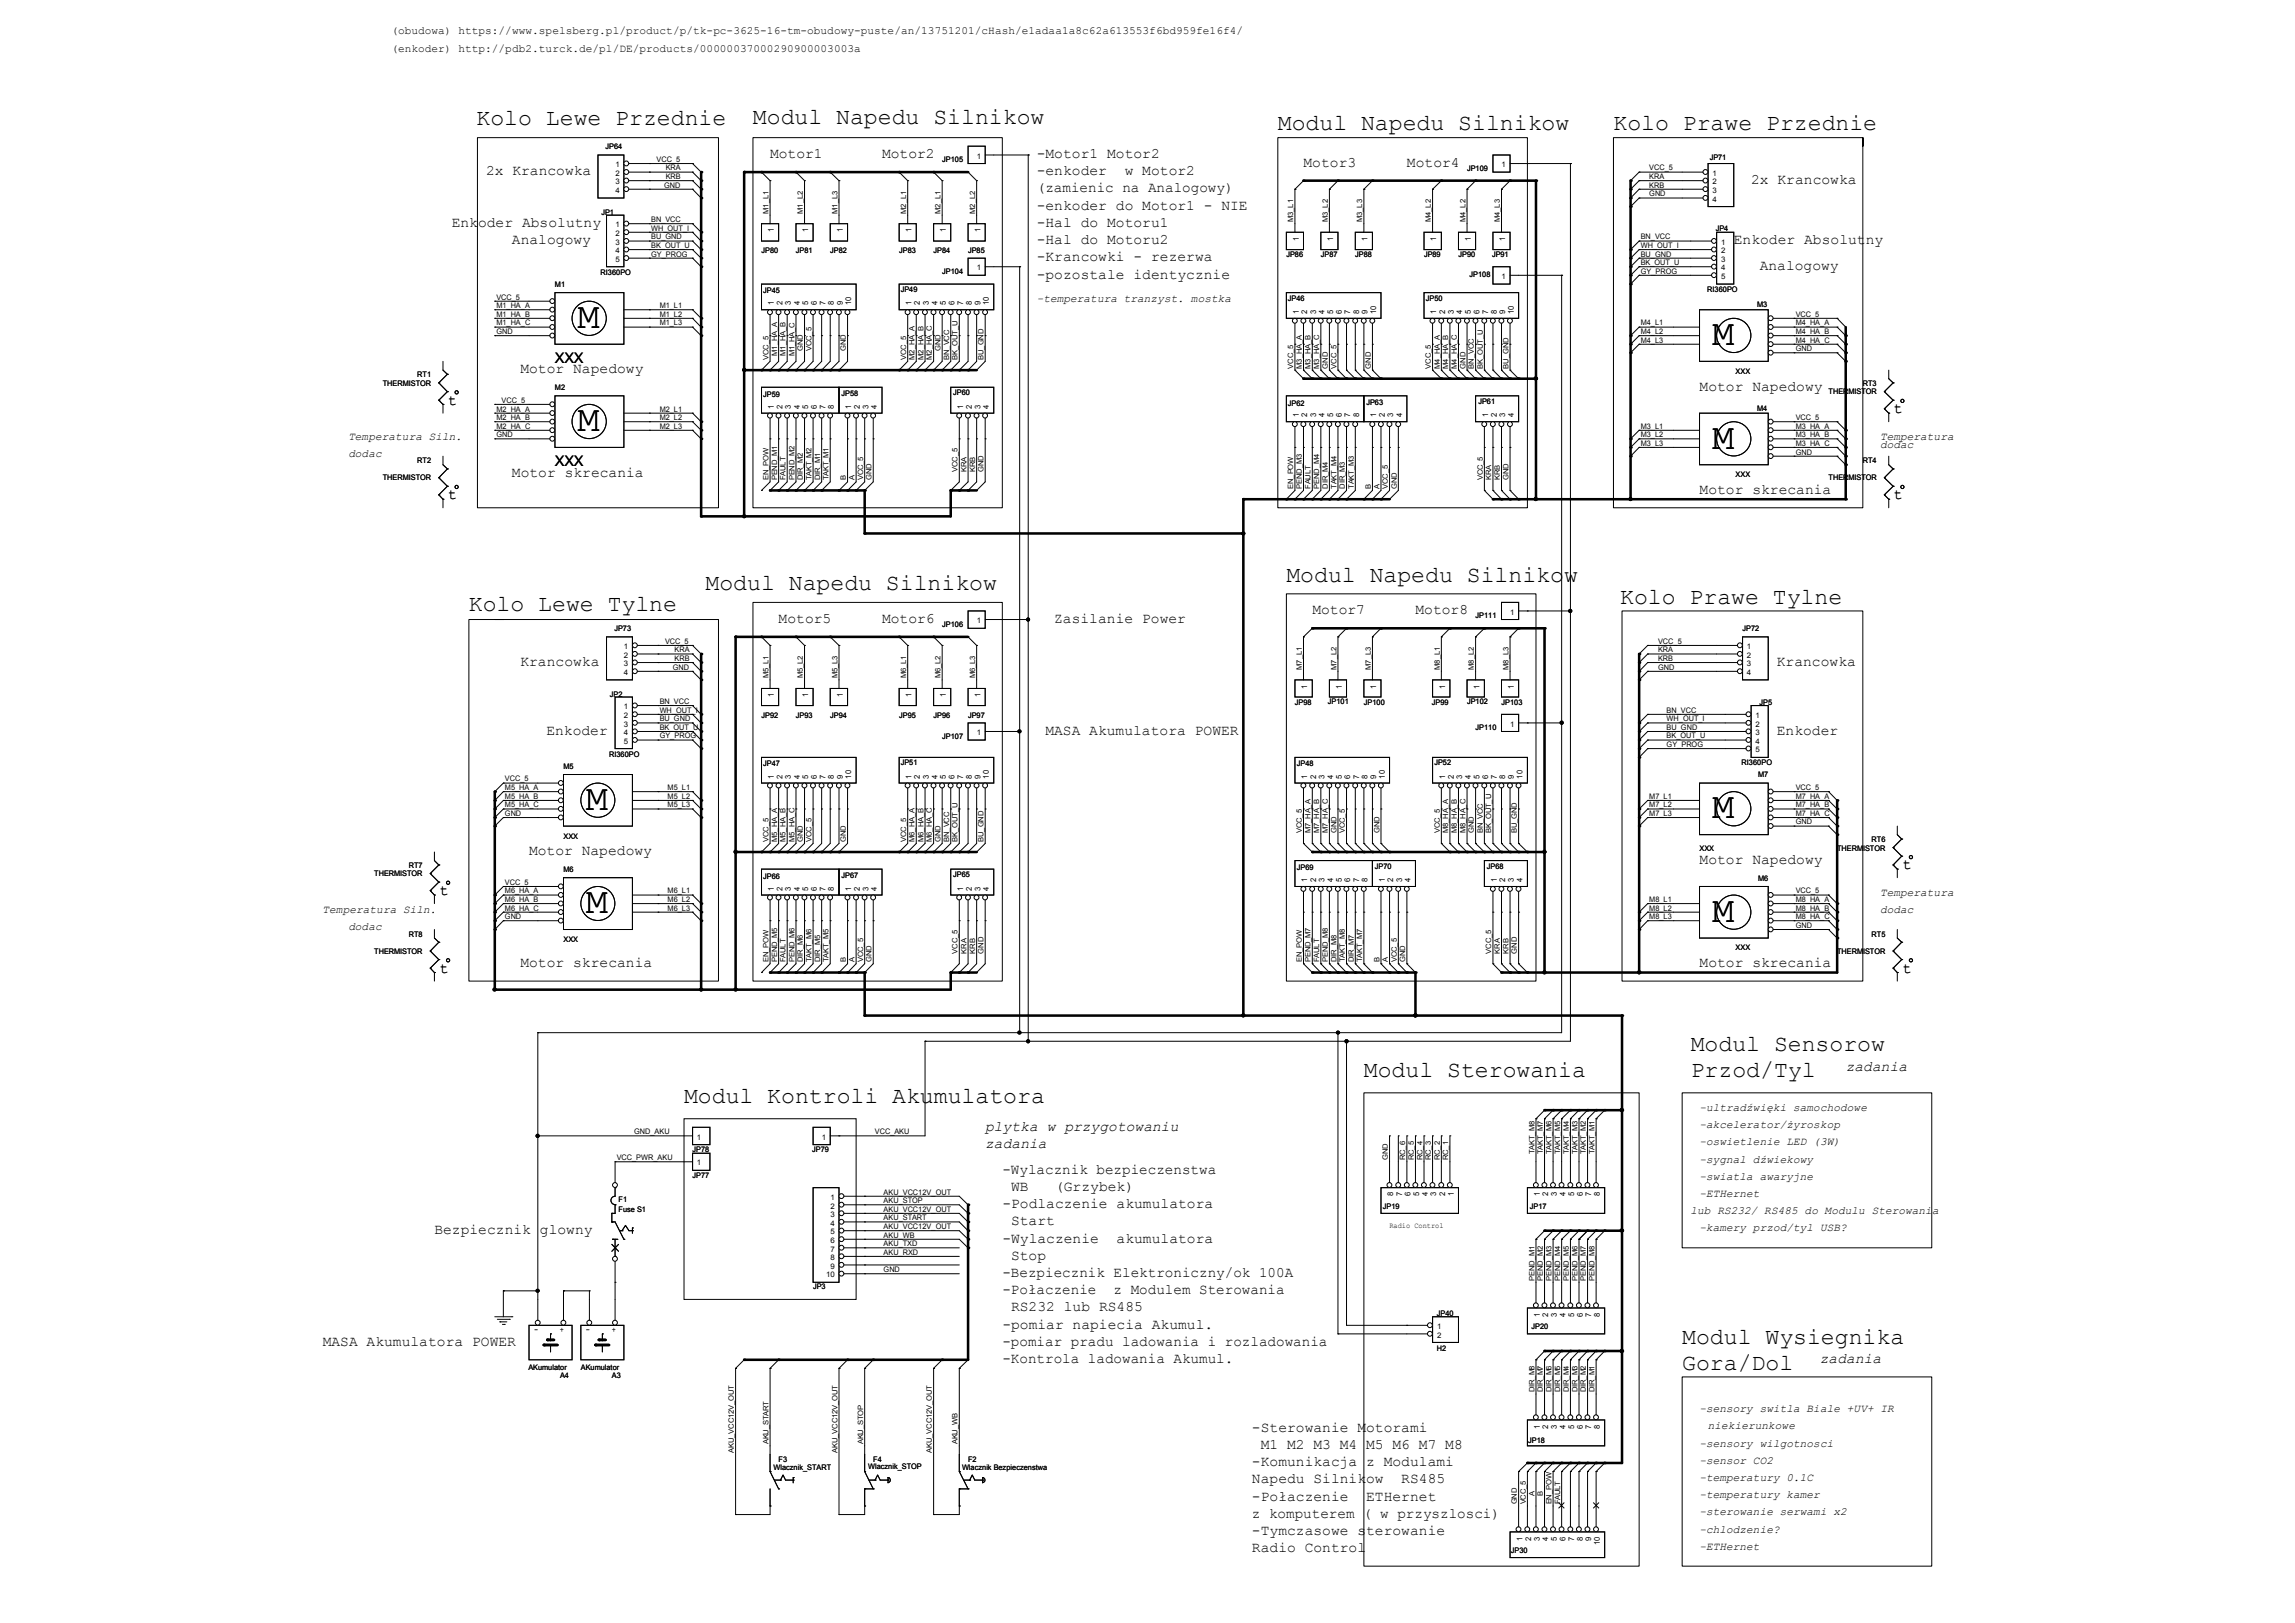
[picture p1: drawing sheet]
<svg xmlns="http://www.w3.org/2000/svg" width="420mm" height="297mm" viewBox="0 0 420 297" stroke-linecap="round" stroke-linejoin="round" font-family="sans-serif">
<defs><g id="words">
<g font-size="6.7">
<text x="105.7" y="60">M</text>
<text x="313.4" y="63.2">M</text>
<text x="105.7" y="78.9">M</text>
<text x="313.4" y="82.1">M</text>
<text x="107.2" y="148.2">M</text>
<text x="313.4" y="149.8">M</text>
<text x="107.2" y="167.1">M</text>
<text x="313.4" y="168.7">M</text>
</g>
<g font-size="4.2">
<text x="87.2" y="22.9">Kolo Lewe Przednie</text>
<text x="137.8" y="22.6">Modul Napedu Silnikow</text>
<text x="233.9" y="23.9">Modul Napedu Silnikow</text>
<text x="295.3" y="23.9">Kolo Prawe Przednie</text>
<text x="129.1" y="108">Modul Napedu Silnikow</text>
<text x="235.4" y="106.6">Modul Napedu Silnikow</text>
<text x="85.8" y="111.7">Kolo Lewe Tylne</text>
<text x="296.5" y="110.5">Kolo Prawe Tylne</text>
<text x="249.6" y="197.1">Modul Sterowania</text>
<text x="309.4" y="192.4">Modul Sensorow</text>
<text x="309.4" y="197.1">Przod/Tyl</text>
<text x="125.2" y="201.8">Modul Kontroli Akumulatora</text>
<text x="307.8" y="245.9">Modul Wysiegnika</text>
<text x="307.8" y="250.6">Gora/Dol</text>
</g>
<g font-size="2.8">
<text x="82" y="74">t</text>
<text x="346.6" y="75.7">t</text>
<text x="82" y="91.4">t</text>
<text x="346.6" y="91.4">t</text>
<text x="348.2" y="159.1">t</text>
<text x="80.5" y="163.8">t</text>
<text x="80.5" y="178">t</text>
<text x="348.2" y="178">t</text>
</g>
<g font-size="2.7">
<text x="140.9" y="28.9">Motor1</text>
<text x="161.4" y="28.9">Motor2</text>
<text x="189.7" y="28.9">-Motor1 Motor2</text>
<text x="88.9" y="32.1">2x Krancowka</text>
<text x="189.7" y="35.2">(zamienic na Analogowy)</text>
<text x="189.7" y="32.1">-enkoder</text>
<text x="205.8" y="32.1">w Motor2</text>
<text x="238.6" y="30.5">Motor3</text>
<text x="257.5" y="30.5">Motor4</text>
<text x="320.5" y="33.7">2x Krancowka</text>
<text x="82.7" y="41.5">Enkoder Absolutny</text>
<text x="189.7" y="41.5">-Hal do Motoru1</text>
<text x="189.7" y="38.4">-enkoder do Motor1 - NIE</text>
<text x="93.7" y="44.7">Analogowy</text>
<text x="189.7" y="44.7">-Hal do Motoru2</text>
<text x="189.7" y="47.8">-Krancowki - rezerwa</text>
<text x="317.3" y="44.7">Enkoder Absolutny</text>
<text x="189.7" y="51">-pozostale identycznie</text>
<text x="322" y="49.4">Analogowy</text>
<text x="95.3" y="68.3">Motor Napedowy</text>
<text x="101.6" y="66.3">XXX</text>
<text x="311" y="71.5">Motor Napedowy</text>
<text x="93.7" y="87.2">Motor skrecania</text>
<text x="101.6" y="85.3">XXX</text>
<text x="311" y="90.3">Motor skrecania</text>
<text x="142.5" y="114">Motor5</text>
<text x="161.4" y="114">Motor6</text>
<text x="192.9" y="114">Zasilanie Power</text>
<text x="240.2" y="112.4">Motor7</text>
<text x="259.1" y="112.4">Motor8</text>
<text x="95.3" y="121.8">Krancowka</text>
<text x="325.2" y="121.8">Krancowka</text>
<text x="100" y="134.5">Enkoder</text>
<text x="191.3" y="134.5">MASA Akumulatora POWER</text>
<text x="325.2" y="134.5">Enkoder</text>
<text x="96.8" y="156.5">Motor Napedowy</text>
<text x="311" y="158.1">Motor Napedowy</text>
<text x="95.3" y="177">Motor skrecania</text>
<text x="311" y="177">Motor skrecania</text>
<text x="337.8" y="196">zadania</text>
<text x="180.3" y="207">plytka w przygotowaniu</text>
<text x="180.3" y="210.1">zadania</text>
<text x="183.4" y="214.8">-Wylacznik bezpieczenstwa</text>
<text x="183.4" y="221.1">-Podlaczenie akumulatora</text>
<text x="185" y="217.9">WB</text>
<text x="193.1" y="217.9">(Grzybek)</text>
<text x="79.5" y="225.8">Bezpiecznik glowny</text>
<text x="183.4" y="227.4">-Wylaczenie</text>
<text x="185" y="224.2">Start</text>
<text x="204.3" y="227.4">akumulatora</text>
<text x="183.4" y="233.6">-Bezpiecznik Elektroniczny/ok 100A</text>
<text x="185" y="230.5">Stop</text>
<text x="183.4" y="236.8">-Połaczenie</text>
<text x="185" y="239.9">RS232 lub RS485</text>
<text x="203.8" y="236.8">z Modulem Sterowania</text>
<text x="183.4" y="243.1">-pomiar napiecia Akumul.</text>
<text x="59.1" y="246.3">MASA Akumulatora POWER</text>
<text x="183.4" y="246.3">-pomiar pradu ladowania i rozladowania</text>
<text x="183.4" y="249.4">-Kontrola ladowania Akumul.</text>
<text x="333.1" y="249.5">zadania</text>
<text x="229.1" y="262">-Sterowanie Motorami</text>
<text x="229.1" y="268.3">-Komunikacja z Modulami</text>
<text x="230.7" y="265.1">M1 M2 M3 M4 M5 M6 M7 M8</text>
<text x="229.1" y="274.6">-Połaczenie</text>
<text x="229.1" y="271.4">Napedu Silnikow</text>
<text x="250" y="274.6">ETHernet</text>
<text x="256.5" y="271.4">RS485</text>
<text x="229.1" y="277.7">z komputerem ( w przyszlosci)</text>
<text x="229.1" y="280.9">-Tymczasowe sterowanie</text>
<text x="229.1" y="284.1">Radio Control</text>
</g>
<g font-size="2">
<text x="71.6" y="6.3">(obudowa) https://www.spelsberg.pl/product/p/tk-pc-3625-16-tm-obudowy-puste/an/13751201/cHash/e1adaa1a8c62a613553f6bd959fe16f4/</text>
<text x="71.6" y="9.4">(enkoder) http://pdb2.turck.de/pl/DE/products/00000037000290900003003a</text>
<text x="189.7" y="55.3">-temperatura tranzyst. mostka</text>
<text x="63.7" y="80.5">Temperatura Siln.</text>
<text x="63.7" y="83.6">dodac</text>
<text x="344.1" y="80.5">Temperatura Siln.</text>
<text x="344.1" y="82">dodac</text>
<text x="59" y="167.1">Temperatura Siln.</text>
<text x="344.1" y="167.1">dodac</text>
<text x="344.1" y="164">Temperatura Siln.</text>
<text x="63.7" y="170.2">dodac</text>
<text x="311" y="203.3">-ultradźwięki samochodowe</text>
<text x="311" y="206.5">-akcelerator/żyroskop</text>
<text x="311" y="209.6">-oswietlenie LED (3W)</text>
<text x="311" y="212.8">-sygnal dźwiekowy</text>
<text x="311" y="215.9">-swiatla awaryjne</text>
<text x="311" y="219.1">-ETHernet</text>
<text x="309.4" y="222.2">lub RS232/ RS485 do Modulu Sterowania</text>
<text x="311" y="225.3">-kamery przod/tyl USB?</text>
<text x="311" y="258.4">-sensory switla Biale +UV+ IR</text>
<text x="312.6" y="261.6">niekierunkowe</text>
<text x="311" y="264.7">-sensory wilgotnosci</text>
<text x="311" y="267.9">-sensor CO2</text>
<text x="311" y="271">-temperatury 0.1C</text>
<text x="311" y="274.2">-temperatury kamer</text>
<text x="311" y="277.3">-sterowanie serwami x2</text>
<text x="311" y="280.5">-chlodzenie?</text>
<text x="311" y="283.6">-ETHernet</text>
</g>
<g font-size="1.4">
<text x="110.8" y="27.3">JP64</text>
<text x="120.1" y="29.6">VCC_5</text>
<text x="172.4" y="29.7">JP105</text>
<text x="178.7" y="29">1</text>
<text x="312.9" y="29.3">JP71</text>
<text x="112.6" y="30.6">1</text>
<text x="112.6" y="32.2">2</text>
<text x="112.6" y="33.7">3</text>
<text x="112.6" y="35.3">4</text>
<text x="121.5" y="34.3">GND</text>
<text x="121.8" y="32.8">KRB</text>
<text x="121.8" y="31.2">KRA</text>
<text x="268.5" y="31.2">JP109</text>
<text x="274.8" y="30.6">1</text>
<text x="301.8" y="34.3">KRB</text>
<text x="301.8" y="32.8">KRA</text>
<text x="301.8" y="35.9">GND</text>
<text x="301.8" y="31.2">VCC_5</text>
<text x="313.4" y="32.2">1</text>
<text x="313.4" y="33.7">2</text>
<text x="313.4" y="35.3">3</text>
<text x="110.1" y="39.3">JP1</text>
<text x="112.6" y="41.6">1</text>
<text x="119.2" y="40.6">BN_VCC</text>
<text x="313.4" y="36.9">4</text>
<text x="112.6" y="43.2">2</text>
<text x="112.6" y="44.8">3</text>
<text x="112.6" y="46.4">4</text>
<text x="112.6" y="47.9">5</text>
<text x="119.2" y="42.2">WH_OUT_I</text>
<text x="119.2" y="45.4">BK_OUT_U</text>
<text x="119.2" y="43.8">BU_GND</text>
<text x="119.2" y="46.9">GY_PROG</text>
<text x="139.4" y="46.4">JP80</text>
<text x="141.6" y="42.5" transform="rotate(-90 141.6 42.5)">1</text>
<text x="145.7" y="46.4">JP81</text>
<text x="147.9" y="42.5" transform="rotate(-90 147.9 42.5)">1</text>
<text x="151.9" y="46.4">JP82</text>
<text x="154.2" y="42.5" transform="rotate(-90 154.2 42.5)">1</text>
<text x="164.5" y="46.4">JP83</text>
<text x="166.8" y="42.5" transform="rotate(-90 166.8 42.5)">1</text>
<text x="170.9" y="46.4">JP84</text>
<text x="173.1" y="42.5" transform="rotate(-90 173.1 42.5)">1</text>
<text x="177.2" y="46.4">JP85</text>
<text x="179.4" y="42.5" transform="rotate(-90 179.4 42.5)">1</text>
<text x="235.4" y="47">JP86</text>
<text x="237.7" y="44.1" transform="rotate(-90 237.7 44.1)">1</text>
<text x="241.7" y="47">JP87</text>
<text x="244" y="44.1" transform="rotate(-90 244 44.1)">1</text>
<text x="248" y="47">JP88</text>
<text x="250.3" y="44.1" transform="rotate(-90 250.3 44.1)">1</text>
<text x="260.6" y="47">JP89</text>
<text x="262.9" y="44.1" transform="rotate(-90 262.9 44.1)">1</text>
<text x="266.9" y="47">JP90</text>
<text x="269.2" y="44.1" transform="rotate(-90 269.2 44.1)">1</text>
<text x="273" y="47">JP91</text>
<text x="275.5" y="44.1" transform="rotate(-90 275.5 44.1)">1</text>
<text x="300.3" y="43.8">BN_VCC</text>
<text x="300.3" y="45.4">WH_OUT_I</text>
<text x="300.3" y="46.9">BU_GND</text>
<text x="314" y="42.2">JP4</text>
<text x="315" y="44.8">1</text>
<text x="315" y="46.4">2</text>
<text x="315" y="47.9">3</text>
<text x="101.6" y="52.5">M1</text>
<text x="109.9" y="50.3">RI360PO</text>
<text x="139.7" y="53.6">JP45</text>
<text x="164.8" y="53.4">JP49</text>
<text x="172.4" y="50.1">JP104</text>
<text x="178.7" y="49.5">1</text>
<text x="268.9" y="50.8">JP108</text>
<text x="274.8" y="51.1">1</text>
<text x="300.3" y="48.5">BK_OUT_U</text>
<text x="300.3" y="50.1">GY_PROG</text>
<text x="312.4" y="53.4">RI360PO</text>
<text x="315" y="49.5">4</text>
<text x="315" y="51.1">5</text>
<text x="90.8" y="56.4">M1_HA_A</text>
<text x="90.8" y="58">M1_HA_B</text>
<text x="90.8" y="59.6">M1_HA_C</text>
<text x="90.8" y="54.8">VCC_5</text>
<text x="120.7" y="56.4">M1_L1</text>
<text x="120.7" y="58">M1_L2</text>
<text x="120.7" y="59.6">M1_L3</text>
<text x="141.6" y="55.9" transform="rotate(-90 141.6 55.9)">1</text>
<text x="143.2" y="55.9" transform="rotate(-90 143.2 55.9)">2</text>
<text x="144.7" y="55.9" transform="rotate(-90 144.7 55.9)">3</text>
<text x="146.4" y="55.9" transform="rotate(-90 146.4 55.9)">4</text>
<text x="147.9" y="55.9" transform="rotate(-90 147.9 55.9)">5</text>
<text x="149.5" y="55.9" transform="rotate(-90 149.5 55.9)">6</text>
<text x="151.1" y="55.9" transform="rotate(-90 151.1 55.9)">7</text>
<text x="152.6" y="55.9" transform="rotate(-90 152.6 55.9)">8</text>
<text x="154.2" y="55.9" transform="rotate(-90 154.2 55.9)">9</text>
<text x="155.8" y="55.9" transform="rotate(-90 155.8 55.9)">10</text>
<text x="166.8" y="55.9" transform="rotate(-90 166.8 55.9)">1</text>
<text x="168.4" y="55.9" transform="rotate(-90 168.4 55.9)">2</text>
<text x="170" y="55.9" transform="rotate(-90 170 55.9)">3</text>
<text x="171.5" y="55.9" transform="rotate(-90 171.5 55.9)">4</text>
<text x="173.1" y="55.9" transform="rotate(-90 173.1 55.9)">5</text>
<text x="174.7" y="55.9" transform="rotate(-90 174.7 55.9)">6</text>
<text x="176.2" y="55.9" transform="rotate(-90 176.2 55.9)">7</text>
<text x="177.8" y="55.9" transform="rotate(-90 177.8 55.9)">8</text>
<text x="179.4" y="55.9" transform="rotate(-90 179.4 55.9)">9</text>
<text x="181" y="55.9" transform="rotate(-90 181 55.9)">10</text>
<text x="235.7" y="55.2">JP46</text>
<text x="237.7" y="57.4" transform="rotate(-90 237.7 57.4)">1</text>
<text x="239.2" y="57.4" transform="rotate(-90 239.2 57.4)">2</text>
<text x="240.8" y="57.4" transform="rotate(-90 240.8 57.4)">3</text>
<text x="242.4" y="57.4" transform="rotate(-90 242.4 57.4)">4</text>
<text x="244" y="57.4" transform="rotate(-90 244 57.4)">5</text>
<text x="245.5" y="57.4" transform="rotate(-90 245.5 57.4)">6</text>
<text x="247.1" y="57.4" transform="rotate(-90 247.1 57.4)">7</text>
<text x="248.7" y="57.4" transform="rotate(-90 248.7 57.4)">8</text>
<text x="250.3" y="57.4" transform="rotate(-90 250.3 57.4)">9</text>
<text x="251.8" y="57.4" transform="rotate(-90 251.8 57.4)">10</text>
<text x="260.9" y="55">JP50</text>
<text x="262.9" y="57.4" transform="rotate(-90 262.9 57.4)">1</text>
<text x="264.5" y="57.4" transform="rotate(-90 264.5 57.4)">2</text>
<text x="266" y="57.4" transform="rotate(-90 266 57.4)">3</text>
<text x="267.6" y="57.4" transform="rotate(-90 267.6 57.4)">4</text>
<text x="269.2" y="57.4" transform="rotate(-90 269.2 57.4)">5</text>
<text x="270.7" y="57.4" transform="rotate(-90 270.7 57.4)">6</text>
<text x="272.3" y="57.4" transform="rotate(-90 272.3 57.4)">7</text>
<text x="273.9" y="57.4" transform="rotate(-90 273.9 57.4)">8</text>
<text x="275.5" y="57.4" transform="rotate(-90 275.5 57.4)">9</text>
<text x="277" y="57.4" transform="rotate(-90 277 57.4)">10</text>
<text x="300.3" y="59.6">M4_L1</text>
<text x="321.6" y="56.1">M3</text>
<text x="328.6" y="59.6">M4_HA_A</text>
<text x="328.6" y="58">VCC_5</text>
<text x="90.8" y="61.1">GND</text>
<text x="300.3" y="61.1">M4_L2</text>
<text x="300.3" y="62.7">M4_L3</text>
<text x="328.6" y="61.1">M4_HA_B</text>
<text x="328.6" y="62.7">M4_HA_C</text>
<text x="328.6" y="64.3">GND</text>
<text x="70.1" y="70.6">THERMISTOR</text>
<text x="76.4" y="69">RT1</text>
<text x="101.6" y="71.4">M2</text>
<text x="317.6" y="68.4">XXX</text>
<text x="340.9" y="70.6">RT3</text>
<text x="90.8" y="75.3">M2_HA_A</text>
<text x="90.8" y="76.9">M2_HA_B</text>
<text x="91.8" y="73.7">VCC_5</text>
<text x="120.7" y="76.9">M2_L2</text>
<text x="120.7" y="75.3">M2_L1</text>
<text x="139.7" y="72.6">JP59</text>
<text x="141.6" y="74.8" transform="rotate(-90 141.6 74.8)">1</text>
<text x="143.2" y="74.8" transform="rotate(-90 143.2 74.8)">2</text>
<text x="144.7" y="74.8" transform="rotate(-90 144.7 74.8)">3</text>
<text x="146.4" y="74.8" transform="rotate(-90 146.4 74.8)">4</text>
<text x="147.9" y="74.8" transform="rotate(-90 147.9 74.8)">5</text>
<text x="149.5" y="74.8" transform="rotate(-90 149.5 74.8)">6</text>
<text x="151.1" y="74.8" transform="rotate(-90 151.1 74.8)">7</text>
<text x="152.6" y="74.8" transform="rotate(-90 152.6 74.8)">8</text>
<text x="154" y="72.5">JP58</text>
<text x="155.8" y="74.8" transform="rotate(-90 155.8 74.8)">1</text>
<text x="157.4" y="74.8" transform="rotate(-90 157.4 74.8)">2</text>
<text x="158.9" y="74.8" transform="rotate(-90 158.9 74.8)">3</text>
<text x="160.5" y="74.8" transform="rotate(-90 160.5 74.8)">4</text>
<text x="174.5" y="72.3">JP60</text>
<text x="176.2" y="74.8" transform="rotate(-90 176.2 74.8)">1</text>
<text x="177.8" y="74.8" transform="rotate(-90 177.8 74.8)">2</text>
<text x="179.4" y="74.8" transform="rotate(-90 179.4 74.8)">3</text>
<text x="181" y="74.8" transform="rotate(-90 181 74.8)">4</text>
<text x="235.7" y="74.2">JP62</text>
<text x="237.7" y="76.4" transform="rotate(-90 237.7 76.4)">1</text>
<text x="239.2" y="76.4" transform="rotate(-90 239.2 76.4)">2</text>
<text x="240.8" y="76.4" transform="rotate(-90 240.8 76.4)">3</text>
<text x="242.4" y="76.4" transform="rotate(-90 242.4 76.4)">4</text>
<text x="244" y="76.4" transform="rotate(-90 244 76.4)">5</text>
<text x="245.5" y="76.4" transform="rotate(-90 245.5 76.4)">6</text>
<text x="247.1" y="76.4" transform="rotate(-90 247.1 76.4)">7</text>
<text x="248.7" y="76.4" transform="rotate(-90 248.7 76.4)">8</text>
<text x="250.1" y="74.1">JP63</text>
<text x="251.8" y="76.4" transform="rotate(-90 251.8 76.4)">1</text>
<text x="253.4" y="76.4" transform="rotate(-90 253.4 76.4)">2</text>
<text x="255" y="76.4" transform="rotate(-90 255 76.4)">3</text>
<text x="256.6" y="76.4" transform="rotate(-90 256.6 76.4)">4</text>
<text x="270.6" y="73.9">JP61</text>
<text x="272.3" y="76.4" transform="rotate(-90 272.3 76.4)">1</text>
<text x="273.9" y="76.4" transform="rotate(-90 273.9 76.4)">2</text>
<text x="275.5" y="76.4" transform="rotate(-90 275.5 76.4)">3</text>
<text x="277" y="76.4" transform="rotate(-90 277 76.4)">4</text>
<text x="321.6" y="75.2">M4</text>
<text x="328.6" y="76.9">VCC_5</text>
<text x="334.6" y="72.2">THERMISTOR</text>
<text x="90.8" y="78.4">M2_HA_C</text>
<text x="90.8" y="80">GND</text>
<text x="120.7" y="78.4">M2_L3</text>
<text x="300.3" y="81.6">M3_L3</text>
<text x="300.3" y="80">M3_L2</text>
<text x="300.3" y="78.4">M3_L1</text>
<text x="328.6" y="81.6">M3_HA_C</text>
<text x="328.6" y="78.4">M3_HA_A</text>
<text x="328.6" y="80">M3_HA_B</text>
<text x="328.6" y="83.2">GND</text>
<text x="70.1" y="87.9">THERMISTOR</text>
<text x="76.4" y="84.8">RT2</text>
<text x="317.6" y="87.3">XXX</text>
<text x="334.6" y="87.9">THERMISTOR</text>
<text x="340.9" y="84.8">RT4</text>
<text x="270" y="113.1">JP111</text>
<text x="276.4" y="112.5">1</text>
<text x="112.4" y="115.5">JP73</text>
<text x="114.2" y="118.8">1</text>
<text x="121.7" y="117.8">VCC_5</text>
<text x="123.4" y="119.4">KRA</text>
<text x="172.4" y="114.7">JP106</text>
<text x="178.7" y="114">1</text>
<text x="303.4" y="119.4">KRA</text>
<text x="303.4" y="117.8">VCC_5</text>
<text x="318.9" y="115.5">JP72</text>
<text x="319.7" y="118.8">1</text>
<text x="114.2" y="120.4">2</text>
<text x="114.2" y="121.9">3</text>
<text x="114.2" y="123.5">4</text>
<text x="123.1" y="122.6">GND</text>
<text x="123.4" y="120.9">KRB</text>
<text x="303.4" y="120.9">KRB</text>
<text x="303.4" y="122.6">GND</text>
<text x="319.7" y="120.4">2</text>
<text x="319.7" y="121.9">3</text>
<text x="319.7" y="123.5">4</text>
<text x="111.6" y="127.5">JP2</text>
<text x="114.2" y="129.8">1</text>
<text x="114.2" y="131.4">2</text>
<text x="120.7" y="128.8">BN_VCC</text>
<text x="120.7" y="130.4">WH_OUT_I</text>
<text x="120.7" y="132">BU_GND</text>
<text x="139.4" y="131.4">JP92</text>
<text x="141.6" y="127.6" transform="rotate(-90 141.6 127.6)">1</text>
<text x="145.7" y="131.4">JP93</text>
<text x="147.9" y="127.6" transform="rotate(-90 147.9 127.6)">1</text>
<text x="151.9" y="131.4">JP94</text>
<text x="154.2" y="127.6" transform="rotate(-90 154.2 127.6)">1</text>
<text x="164.5" y="131.4">JP95</text>
<text x="166.8" y="127.6" transform="rotate(-90 166.8 127.6)">1</text>
<text x="170.9" y="131.4">JP96</text>
<text x="173.1" y="127.6" transform="rotate(-90 173.1 127.6)">1</text>
<text x="177.2" y="131.4">JP97</text>
<text x="179.4" y="127.6" transform="rotate(-90 179.4 127.6)">1</text>
<text x="237" y="129">JP98</text>
<text x="239.2" y="126" transform="rotate(-90 239.2 126)">1</text>
<text x="243" y="128.9">JP101</text>
<text x="245.5" y="126" transform="rotate(-90 245.5 126)">1</text>
<text x="249.6" y="129">JP100</text>
<text x="251.8" y="126" transform="rotate(-90 251.8 126)">1</text>
<text x="262" y="129">JP99</text>
<text x="264.5" y="126" transform="rotate(-90 264.5 126)">1</text>
<text x="268.5" y="128.9">JP102</text>
<text x="270.7" y="126" transform="rotate(-90 270.7 126)">1</text>
<text x="274.8" y="129">JP103</text>
<text x="277" y="126" transform="rotate(-90 277 126)">1</text>
<text x="305" y="130.4">BN_VCC</text>
<text x="305" y="132">WH_OUT_I</text>
<text x="321.3" y="131.4">1</text>
<text x="322" y="129">JP5</text>
<text x="114.2" y="133">3</text>
<text x="114.2" y="134.5">4</text>
<text x="114.2" y="136.1">5</text>
<text x="120.7" y="133.6">BK_OUT_U</text>
<text x="120.7" y="135.1">GY_PROG</text>
<text x="172.4" y="135.2">JP107</text>
<text x="178.7" y="134.5">1</text>
<text x="270" y="133.6">JP110</text>
<text x="276.4" y="133">1</text>
<text x="305" y="135.1">BK_OUT_U</text>
<text x="305" y="133.6">BU_GND</text>
<text x="305" y="136.7">GY_PROG</text>
<text x="321.3" y="133">2</text>
<text x="321.3" y="134.5">3</text>
<text x="321.3" y="136.1">4</text>
<text x="321.3" y="137.7">5</text>
<text x="92.4" y="143">VCC_5</text>
<text x="103.1" y="140.7">M5</text>
<text x="111.5" y="138.5">RI360PO</text>
<text x="139.7" y="140.2">JP47</text>
<text x="141.6" y="142.5" transform="rotate(-90 141.6 142.5)">1</text>
<text x="143.2" y="142.5" transform="rotate(-90 143.2 142.5)">2</text>
<text x="144.7" y="142.5" transform="rotate(-90 144.7 142.5)">3</text>
<text x="146.4" y="142.5" transform="rotate(-90 146.4 142.5)">4</text>
<text x="147.9" y="142.5" transform="rotate(-90 147.9 142.5)">5</text>
<text x="149.5" y="142.5" transform="rotate(-90 149.5 142.5)">6</text>
<text x="151.1" y="142.5" transform="rotate(-90 151.1 142.5)">7</text>
<text x="152.6" y="142.5" transform="rotate(-90 152.6 142.5)">8</text>
<text x="154.2" y="142.5" transform="rotate(-90 154.2 142.5)">9</text>
<text x="155.8" y="142.5" transform="rotate(-90 155.8 142.5)">10</text>
<text x="164.8" y="140">JP51</text>
<text x="166.8" y="142.5" transform="rotate(-90 166.8 142.5)">1</text>
<text x="168.4" y="142.5" transform="rotate(-90 168.4 142.5)">2</text>
<text x="170" y="142.5" transform="rotate(-90 170 142.5)">3</text>
<text x="171.5" y="142.5" transform="rotate(-90 171.5 142.5)">4</text>
<text x="173.1" y="142.5" transform="rotate(-90 173.1 142.5)">5</text>
<text x="174.7" y="142.5" transform="rotate(-90 174.7 142.5)">6</text>
<text x="176.2" y="142.5" transform="rotate(-90 176.2 142.5)">7</text>
<text x="177.8" y="142.5" transform="rotate(-90 177.8 142.5)">8</text>
<text x="179.4" y="142.5" transform="rotate(-90 179.4 142.5)">9</text>
<text x="181" y="142.5" transform="rotate(-90 181 142.5)">10</text>
<text x="237.3" y="140.2">JP48</text>
<text x="239.2" y="142.5" transform="rotate(-90 239.2 142.5)">1</text>
<text x="240.8" y="142.5" transform="rotate(-90 240.8 142.5)">2</text>
<text x="242.4" y="142.5" transform="rotate(-90 242.4 142.5)">3</text>
<text x="244" y="142.5" transform="rotate(-90 244 142.5)">4</text>
<text x="245.5" y="142.5" transform="rotate(-90 245.5 142.5)">5</text>
<text x="247.1" y="142.5" transform="rotate(-90 247.1 142.5)">6</text>
<text x="248.7" y="142.5" transform="rotate(-90 248.7 142.5)">7</text>
<text x="250.3" y="142.5" transform="rotate(-90 250.3 142.5)">8</text>
<text x="251.8" y="142.5" transform="rotate(-90 251.8 142.5)">9</text>
<text x="253.4" y="142.5" transform="rotate(-90 253.4 142.5)">10</text>
<text x="262.5" y="140">JP52</text>
<text x="264.5" y="142.5" transform="rotate(-90 264.5 142.5)">1</text>
<text x="266" y="142.5" transform="rotate(-90 266 142.5)">2</text>
<text x="267.6" y="142.5" transform="rotate(-90 267.6 142.5)">3</text>
<text x="269.2" y="142.5" transform="rotate(-90 269.2 142.5)">4</text>
<text x="270.7" y="142.5" transform="rotate(-90 270.7 142.5)">5</text>
<text x="272.3" y="142.5" transform="rotate(-90 272.3 142.5)">6</text>
<text x="273.9" y="142.5" transform="rotate(-90 273.9 142.5)">7</text>
<text x="275.5" y="142.5" transform="rotate(-90 275.5 142.5)">8</text>
<text x="277" y="142.5" transform="rotate(-90 277 142.5)">9</text>
<text x="278.6" y="142.5" transform="rotate(-90 278.6 142.5)">10</text>
<text x="318.7" y="140">RI360PO</text>
<text x="321.7" y="142.2">M7</text>
<text x="92.4" y="144.6">M5_HA_A</text>
<text x="92.4" y="146.2">M5_HA_B</text>
<text x="92.4" y="147.7">M5_HA_C</text>
<text x="92.4" y="149.3">GND</text>
<text x="122.2" y="146.2">M5_L2</text>
<text x="122.2" y="144.6">M5_L1</text>
<text x="122.2" y="147.7">M5_L3</text>
<text x="301.8" y="146.2">M7_L1</text>
<text x="301.8" y="147.7">M7_L2</text>
<text x="301.8" y="149.3">M7_L3</text>
<text x="328.6" y="144.6">VCC_5</text>
<text x="328.6" y="149.3">M7_HA_C</text>
<text x="328.6" y="147.7">M7_HA_B</text>
<text x="328.6" y="146.2">M7_HA_A</text>
<text x="103.1" y="153.5">XXX</text>
<text x="311" y="155.7">XXX</text>
<text x="328.6" y="150.9">GND</text>
<text x="336.2" y="155.7">THERMISTOR</text>
<text x="342.5" y="154.1">RT6</text>
<text x="68.5" y="160.4">THERMISTOR</text>
<text x="74.8" y="158.8">RT7</text>
<text x="92.4" y="161.9">VCC_5</text>
<text x="103.1" y="159.6">M6</text>
<text x="139.7" y="160.8">JP66</text>
<text x="154" y="160.7">JP67</text>
<text x="174.5" y="160.5">JP65</text>
<text x="237.3" y="159.3">JP69</text>
<text x="239.2" y="161.4" transform="rotate(-90 239.2 161.4)">1</text>
<text x="240.8" y="161.4" transform="rotate(-90 240.8 161.4)">2</text>
<text x="242.4" y="161.4" transform="rotate(-90 242.4 161.4)">3</text>
<text x="244" y="161.4" transform="rotate(-90 244 161.4)">4</text>
<text x="245.5" y="161.4" transform="rotate(-90 245.5 161.4)">5</text>
<text x="247.1" y="161.4" transform="rotate(-90 247.1 161.4)">6</text>
<text x="248.7" y="161.4" transform="rotate(-90 248.7 161.4)">7</text>
<text x="250.3" y="161.4" transform="rotate(-90 250.3 161.4)">8</text>
<text x="251.6" y="159.1">JP70</text>
<text x="253.4" y="161.4" transform="rotate(-90 253.4 161.4)">1</text>
<text x="255" y="161.4" transform="rotate(-90 255 161.4)">2</text>
<text x="256.6" y="161.4" transform="rotate(-90 256.6 161.4)">3</text>
<text x="258.2" y="161.4" transform="rotate(-90 258.2 161.4)">4</text>
<text x="272.1" y="159">JP68</text>
<text x="273.9" y="161.4" transform="rotate(-90 273.9 161.4)">1</text>
<text x="275.5" y="161.4" transform="rotate(-90 275.5 161.4)">2</text>
<text x="277" y="161.4" transform="rotate(-90 277 161.4)">3</text>
<text x="278.6" y="161.4" transform="rotate(-90 278.6 161.4)">4</text>
<text x="321.7" y="161.2">M6</text>
<text x="92.4" y="166.6">M6_HA_C</text>
<text x="92.4" y="165.1">M6_HA_B</text>
<text x="92.4" y="163.5">M6_HA_A</text>
<text x="122.2" y="166.6">M6_L3</text>
<text x="122.2" y="163.5">M6_L1</text>
<text x="122.2" y="165.1">M6_L2</text>
<text x="141.6" y="163" transform="rotate(-90 141.6 163)">1</text>
<text x="143.2" y="163" transform="rotate(-90 143.2 163)">2</text>
<text x="144.7" y="163" transform="rotate(-90 144.7 163)">3</text>
<text x="146.4" y="163" transform="rotate(-90 146.4 163)">4</text>
<text x="147.9" y="163" transform="rotate(-90 147.9 163)">5</text>
<text x="149.5" y="163" transform="rotate(-90 149.5 163)">6</text>
<text x="151.1" y="163" transform="rotate(-90 151.1 163)">7</text>
<text x="152.6" y="163" transform="rotate(-90 152.6 163)">8</text>
<text x="155.8" y="163" transform="rotate(-90 155.8 163)">1</text>
<text x="157.4" y="163" transform="rotate(-90 157.4 163)">2</text>
<text x="158.9" y="163" transform="rotate(-90 158.9 163)">3</text>
<text x="160.5" y="163" transform="rotate(-90 160.5 163)">4</text>
<text x="176.2" y="163" transform="rotate(-90 176.2 163)">1</text>
<text x="177.8" y="163" transform="rotate(-90 177.8 163)">2</text>
<text x="179.4" y="163" transform="rotate(-90 179.4 163)">3</text>
<text x="181" y="163" transform="rotate(-90 181 163)">4</text>
<text x="301.8" y="166.6">M8_L2</text>
<text x="301.8" y="165.1">M8_L1</text>
<text x="328.6" y="163.5">VCC_5</text>
<text x="328.6" y="165.1">M8_HA_A</text>
<text x="328.6" y="166.6">M8_HA_B</text>
<text x="74.8" y="171.4">RT8</text>
<text x="92.4" y="168.2">GND</text>
<text x="103.1" y="172.3">XXX</text>
<text x="301.8" y="168.2">M8_L3</text>
<text x="317.6" y="173.9">XXX</text>
<text x="328.6" y="169.8">GND</text>
<text x="328.6" y="168.2">M8_HA_C</text>
<text x="342.5" y="171.4">RT5</text>
<text x="68.5" y="174.5">THERMISTOR</text>
<text x="336.2" y="174.5">THERMISTOR</text>
<text x="116" y="207.6">GND_AKU</text>
<text x="127.6" y="208.5">1</text>
<text x="150.4" y="208.5">1</text>
<text x="160.1" y="207.6">VCC_AKU</text>
<text x="112.9" y="212.3">VCC_PWR_AKU</text>
<text x="126.7" y="215.5">JP77</text>
<text x="126.7" y="210.8">JP78</text>
<text x="127.6" y="213.3">1</text>
<text x="148.6" y="210.8">JP79</text>
<text x="113.2" y="220">F1</text>
<text x="113.2" y="221.8">Fuse S1</text>
<text x="152" y="219.6">1</text>
<text x="152" y="221.1">2</text>
<text x="161.7" y="220.2">AKU_STOP</text>
<text x="161.7" y="221.7">AKU_VCC12V_OUT</text>
<text x="161.7" y="218.6">AKU_VCC12V_OUT</text>
<text x="253.1" y="221.1">JP19</text>
<text x="255" y="218.9" transform="rotate(-90 255 218.9)">8</text>
<text x="256.6" y="218.9" transform="rotate(-90 256.6 218.9)">7</text>
<text x="258.2" y="218.9" transform="rotate(-90 258.2 218.9)">6</text>
<text x="259.7" y="218.9" transform="rotate(-90 259.7 218.9)">5</text>
<text x="261.3" y="218.9" transform="rotate(-90 261.3 218.9)">4</text>
<text x="262.9" y="218.9" transform="rotate(-90 262.9 218.9)">3</text>
<text x="264.5" y="218.9" transform="rotate(-90 264.5 218.9)">2</text>
<text x="266" y="218.9" transform="rotate(-90 266 218.9)">1</text>
<text x="280" y="221.1">JP17</text>
<text x="281.8" y="218.9" transform="rotate(-90 281.8 218.9)">1</text>
<text x="283.3" y="218.9" transform="rotate(-90 283.3 218.9)">2</text>
<text x="284.9" y="218.9" transform="rotate(-90 284.9 218.9)">3</text>
<text x="286.5" y="218.9" transform="rotate(-90 286.5 218.9)">4</text>
<text x="288.1" y="218.9" transform="rotate(-90 288.1 218.9)">5</text>
<text x="289.7" y="218.9" transform="rotate(-90 289.7 218.9)">6</text>
<text x="291.2" y="218.9" transform="rotate(-90 291.2 218.9)">7</text>
<text x="292.8" y="218.9" transform="rotate(-90 292.8 218.9)">8</text>
<text x="152" y="222.7">3</text>
<text x="152" y="224.3">4</text>
<text x="152" y="225.9">5</text>
<text x="152" y="227.5">6</text>
<text x="161.7" y="223.3">AKU_START</text>
<text x="161.7" y="226.5">AKU_WB</text>
<text x="161.7" y="224.9">AKU_VCC12V_OUT</text>
<text x="254.3" y="224.7">Radio Control</text>
<text x="151.2" y="233.8">10</text>
<text x="152" y="229">7</text>
<text x="152" y="230.6">8</text>
<text x="152" y="232.2">9</text>
<text x="161.7" y="228">AKU_TXD</text>
<text x="161.7" y="229.6">AKU_RXD</text>
<text x="161.7" y="232.8">GND</text>
<text x="148.8" y="236">JP3</text>
<text x="97.8" y="243.8">-</text>
<text x="102.5" y="243.8">+</text>
<text x="107.2" y="243.8">-</text>
<text x="112" y="243.8">+</text>
<text x="263" y="240.8">JP40</text>
<text x="263" y="243.2">1</text>
<text x="263" y="244.8">2</text>
<text x="280.3" y="243.2">JP20</text>
<text x="281.8" y="241" transform="rotate(-90 281.8 241)">1</text>
<text x="283.3" y="241" transform="rotate(-90 283.3 241)">2</text>
<text x="284.9" y="241" transform="rotate(-90 284.9 241)">3</text>
<text x="286.5" y="241" transform="rotate(-90 286.5 241)">4</text>
<text x="288.1" y="241" transform="rotate(-90 288.1 241)">5</text>
<text x="289.7" y="241" transform="rotate(-90 289.7 241)">6</text>
<text x="291.2" y="241" transform="rotate(-90 291.2 241)">7</text>
<text x="292.8" y="241" transform="rotate(-90 292.8 241)">8</text>
<text x="96.7" y="250.7">AKumulator</text>
<text x="106.3" y="250.6">AKumulator</text>
<text x="263" y="247.1">H2</text>
<text x="102.5" y="252.2">A4</text>
<text x="112" y="252.2">A3</text>
<text x="279.7" y="264">JP18</text>
<text x="281.8" y="261.5" transform="rotate(-90 281.8 261.5)">1</text>
<text x="283.3" y="261.5" transform="rotate(-90 283.3 261.5)">2</text>
<text x="284.9" y="261.5" transform="rotate(-90 284.9 261.5)">3</text>
<text x="286.5" y="261.5" transform="rotate(-90 286.5 261.5)">4</text>
<text x="288.1" y="261.5" transform="rotate(-90 288.1 261.5)">5</text>
<text x="289.7" y="261.5" transform="rotate(-90 289.7 261.5)">6</text>
<text x="291.2" y="261.5" transform="rotate(-90 291.2 261.5)">7</text>
<text x="292.8" y="261.5" transform="rotate(-90 292.8 261.5)">8</text>
<text x="141.6" y="269">Wlacznik_START</text>
<text x="142.5" y="267.5">F3</text>
<text x="158.9" y="268.9">Wlacznik_STOP</text>
<text x="159.8" y="267.5">F4</text>
<text x="176.1" y="269">Wlacznik Bezpieczenstwa</text>
<text x="177.2" y="267.5">F2</text>
<text x="278.6" y="281.9" transform="rotate(-90 278.6 281.9)">1</text>
<text x="280.2" y="281.9" transform="rotate(-90 280.2 281.9)">2</text>
<text x="281.8" y="281.9" transform="rotate(-90 281.8 281.9)">3</text>
<text x="283.3" y="281.9" transform="rotate(-90 283.3 281.9)">4</text>
<text x="284.9" y="281.9" transform="rotate(-90 284.9 281.9)">5</text>
<text x="286.5" y="281.9" transform="rotate(-90 286.5 281.9)">6</text>
<text x="288.1" y="281.9" transform="rotate(-90 288.1 281.9)">7</text>
<text x="289.7" y="281.9" transform="rotate(-90 289.7 281.9)">8</text>
<text x="291.2" y="281.9" transform="rotate(-90 291.2 281.9)">9</text>
<text x="276.5" y="284.1">JP30</text>
<text x="292.8" y="282.7" transform="rotate(-90 292.8 282.7)">10</text>
</g>
<g font-size="1.3">
<text x="140.6" y="39.1" transform="rotate(-90 140.6 39.1)">M1_L1</text>
<text x="146.9" y="39.1" transform="rotate(-90 146.9 39.1)">M1_L2</text>
<text x="153.2" y="39.1" transform="rotate(-90 153.2 39.1)">M1_L3</text>
<text x="165.8" y="39.1" transform="rotate(-90 165.8 39.1)">M2_L1</text>
<text x="172.1" y="39.1" transform="rotate(-90 172.1 39.1)">M2_L1</text>
<text x="178.4" y="39.1" transform="rotate(-90 178.4 39.1)">M2_L2</text>
<text x="236.7" y="40.6" transform="rotate(-90 236.7 40.6)">M3_L1</text>
<text x="243" y="40.6" transform="rotate(-90 243 40.6)">M3_L2</text>
<text x="249.3" y="40.6" transform="rotate(-90 249.3 40.6)">M3_L3</text>
<text x="261.9" y="40.6" transform="rotate(-90 261.9 40.6)">M4_L2</text>
<text x="268.2" y="40.6" transform="rotate(-90 268.2 40.6)">M4_L2</text>
<text x="274.5" y="40.6" transform="rotate(-90 274.5 40.6)">M4_L3</text>
<text x="140.6" y="65.8" transform="rotate(-90 140.6 65.8)">VCC_5</text>
<text x="142.2" y="65.1" transform="rotate(-90 142.2 65.1)">M1_HA_A</text>
<text x="143.8" y="65.1" transform="rotate(-90 143.8 65.1)">M1_HA_B</text>
<text x="145.4" y="65.2" transform="rotate(-90 145.4 65.2)">M1_HA_C</text>
<text x="146.9" y="64.3" transform="rotate(-90 146.9 64.3)">GND</text>
<text x="148.5" y="64.3" transform="rotate(-90 148.5 64.3)">VCC_5</text>
<text x="154.8" y="64.3" transform="rotate(-90 154.8 64.3)">GND</text>
<text x="165.8" y="65.8" transform="rotate(-90 165.8 65.8)">VCC_5</text>
<text x="167.4" y="65.8" transform="rotate(-90 167.4 65.8)">M2_HA_A</text>
<text x="169" y="65.8" transform="rotate(-90 169 65.8)">M2_HA_B</text>
<text x="170.6" y="65.8" transform="rotate(-90 170.6 65.8)">M2_HA_C</text>
<text x="172.1" y="64.3" transform="rotate(-90 172.1 64.3)">GND</text>
<text x="173.7" y="65.8" transform="rotate(-90 173.7 65.8)">BN_VCC</text>
<text x="175.3" y="65.8" transform="rotate(-90 175.3 65.8)">BK_OUT_U</text>
<text x="180" y="65.8" transform="rotate(-90 180 65.8)">BU_GND</text>
<text x="236.7" y="67.4" transform="rotate(-90 236.7 67.4)">VCC_5</text>
<text x="238.3" y="67.4" transform="rotate(-90 238.3 67.4)">M3_HA_A</text>
<text x="239.9" y="67.4" transform="rotate(-90 239.9 67.4)">M3_HA_B</text>
<text x="241.4" y="67.4" transform="rotate(-90 241.4 67.4)">M3_HA_C</text>
<text x="243" y="67.4" transform="rotate(-90 243 67.4)">GND</text>
<text x="244.6" y="67.4" transform="rotate(-90 244.6 67.4)">VCC_5</text>
<text x="250.9" y="67.4" transform="rotate(-90 250.9 67.4)">GND</text>
<text x="261.9" y="67.4" transform="rotate(-90 261.9 67.4)">VCC_5</text>
<text x="263.5" y="67.4" transform="rotate(-90 263.5 67.4)">M4_HA_A</text>
<text x="265" y="67.4" transform="rotate(-90 265 67.4)">M4_HA_B</text>
<text x="266.6" y="67.4" transform="rotate(-90 266.6 67.4)">M4_HA_C</text>
<text x="268.2" y="67.4" transform="rotate(-90 268.2 67.4)">GND</text>
<text x="269.7" y="67.4" transform="rotate(-90 269.7 67.4)">BN_VCC</text>
<text x="271.4" y="67.4" transform="rotate(-90 271.4 67.4)">BK_OUT_U</text>
<text x="276.1" y="67.4" transform="rotate(-90 276.1 67.4)">BU_GND</text>
<text x="140.6" y="87.9" transform="rotate(-90 140.6 87.9)">EN_POW</text>
<text x="142.2" y="87.9" transform="rotate(-90 142.2 87.9)">PEND_M1</text>
<text x="143.8" y="87.9" transform="rotate(-90 143.8 87.9)">FAULT</text>
<text x="145.4" y="87.9" transform="rotate(-90 145.4 87.9)">PEND_M2</text>
<text x="146.9" y="87.9" transform="rotate(-90 146.9 87.9)">DIR_M2</text>
<text x="148.5" y="87.9" transform="rotate(-90 148.5 87.9)">TAKT_M2</text>
<text x="150.1" y="87.9" transform="rotate(-90 150.1 87.9)">DIR_M1</text>
<text x="151.6" y="87.9" transform="rotate(-90 151.6 87.9)">TAKT_M1</text>
<text x="154.8" y="87.9" transform="rotate(-90 154.8 87.9)">B</text>
<text x="156.4" y="87.9" transform="rotate(-90 156.4 87.9)">A</text>
<text x="157.9" y="87.9" transform="rotate(-90 157.9 87.9)">VCC_5</text>
<text x="159.5" y="87.9" transform="rotate(-90 159.5 87.9)">GND</text>
<text x="175.3" y="86.3" transform="rotate(-90 175.3 86.3)">VCC_5</text>
<text x="176.9" y="86.3" transform="rotate(-90 176.9 86.3)">KRA</text>
<text x="178.4" y="86.3" transform="rotate(-90 178.4 86.3)">KRB</text>
<text x="180" y="86.3" transform="rotate(-90 180 86.3)">GND</text>
<text x="236.7" y="89.5" transform="rotate(-90 236.7 89.5)">EN_POW</text>
<text x="238.3" y="89.5" transform="rotate(-90 238.3 89.5)">PEND_M3</text>
<text x="239.9" y="89.5" transform="rotate(-90 239.9 89.5)">FAULT</text>
<text x="241.4" y="89.5" transform="rotate(-90 241.4 89.5)">PEND_M4</text>
<text x="243" y="89.5" transform="rotate(-90 243 89.5)">DIR_M4</text>
<text x="244.6" y="89.5" transform="rotate(-90 244.6 89.5)">TAKT_M4</text>
<text x="246.1" y="89.5" transform="rotate(-90 246.1 89.5)">DIR_M3</text>
<text x="247.7" y="89.5" transform="rotate(-90 247.7 89.5)">TAKT_M3</text>
<text x="250.9" y="89.5" transform="rotate(-90 250.9 89.5)">B</text>
<text x="252.4" y="89.5" transform="rotate(-90 252.4 89.5)">A</text>
<text x="254" y="89.5" transform="rotate(-90 254 89.5)">VCC_5</text>
<text x="255.6" y="89.5" transform="rotate(-90 255.6 89.5)">GND</text>
<text x="271.4" y="87.9" transform="rotate(-90 271.4 87.9)">VCC_5</text>
<text x="272.9" y="87.9" transform="rotate(-90 272.9 87.9)">KRA</text>
<text x="274.5" y="87.9" transform="rotate(-90 274.5 87.9)">KRB</text>
<text x="276.1" y="87.9" transform="rotate(-90 276.1 87.9)">GND</text>
<text x="140.6" y="124.1" transform="rotate(-90 140.6 124.1)">M5_L1</text>
<text x="146.9" y="124.1" transform="rotate(-90 146.9 124.1)">M5_L2</text>
<text x="153.2" y="124.1" transform="rotate(-90 153.2 124.1)">M5_L3</text>
<text x="165.8" y="124.1" transform="rotate(-90 165.8 124.1)">M6_L1</text>
<text x="172.1" y="124.1" transform="rotate(-90 172.1 124.1)">M6_L2</text>
<text x="178.4" y="124.1" transform="rotate(-90 178.4 124.1)">M6_L3</text>
<text x="238.3" y="122.6" transform="rotate(-90 238.3 122.6)">M7_L1</text>
<text x="244.6" y="122.6" transform="rotate(-90 244.6 122.6)">M7_L2</text>
<text x="250.9" y="122.6" transform="rotate(-90 250.9 122.6)">M7_L3</text>
<text x="263.5" y="122.6" transform="rotate(-90 263.5 122.6)">M8_L1</text>
<text x="269.7" y="122.6" transform="rotate(-90 269.7 122.6)">M8_L2</text>
<text x="276.1" y="122.6" transform="rotate(-90 276.1 122.6)">M8_L3</text>
<text x="140.6" y="154.1" transform="rotate(-90 140.6 154.1)">VCC_5</text>
<text x="142.2" y="154.1" transform="rotate(-90 142.2 154.1)">M5_HA_A</text>
<text x="143.8" y="154.1" transform="rotate(-90 143.8 154.1)">M5_HA_B</text>
<text x="145.4" y="154.1" transform="rotate(-90 145.4 154.1)">M5_HA_C</text>
<text x="146.9" y="154.1" transform="rotate(-90 146.9 154.1)">GND</text>
<text x="148.5" y="154.1" transform="rotate(-90 148.5 154.1)">VCC_5</text>
<text x="154.8" y="154.1" transform="rotate(-90 154.8 154.1)">GND</text>
<text x="165.8" y="154.1" transform="rotate(-90 165.8 154.1)">VCC_5</text>
<text x="167.4" y="154.1" transform="rotate(-90 167.4 154.1)">M6_HA_A</text>
<text x="169" y="154.1" transform="rotate(-90 169 154.1)">M6_HA_B</text>
<text x="170.6" y="154.1" transform="rotate(-90 170.6 154.1)">M6_HA_C</text>
<text x="172.1" y="154.1" transform="rotate(-90 172.1 154.1)">GND</text>
<text x="173.7" y="154.1" transform="rotate(-90 173.7 154.1)">BN_VCC</text>
<text x="175.3" y="154.1" transform="rotate(-90 175.3 154.1)">BK_OUT_U</text>
<text x="180" y="154.1" transform="rotate(-90 180 154.1)">BU_GND</text>
<text x="238.3" y="152.4" transform="rotate(-90 238.3 152.4)">VCC_5</text>
<text x="239.9" y="152.4" transform="rotate(-90 239.9 152.4)">M7_HA_A</text>
<text x="241.4" y="152.4" transform="rotate(-90 241.4 152.4)">M7_HA_B</text>
<text x="243" y="152.4" transform="rotate(-90 243 152.4)">M7_HA_C</text>
<text x="244.6" y="152.4" transform="rotate(-90 244.6 152.4)">GND</text>
<text x="246.1" y="152.4" transform="rotate(-90 246.1 152.4)">VCC_5</text>
<text x="252.4" y="152.4" transform="rotate(-90 252.4 152.4)">GND</text>
<text x="263.5" y="152.4" transform="rotate(-90 263.5 152.4)">VCC_5</text>
<text x="265" y="152.4" transform="rotate(-90 265 152.4)">M8_HA_A</text>
<text x="266.6" y="152.4" transform="rotate(-90 266.6 152.4)">M8_HA_B</text>
<text x="268.2" y="152.4" transform="rotate(-90 268.2 152.4)">M8_HA_C</text>
<text x="269.7" y="152.4" transform="rotate(-90 269.7 152.4)">GND</text>
<text x="271.4" y="152.4" transform="rotate(-90 271.4 152.4)">BN_VCC</text>
<text x="272.9" y="152.4" transform="rotate(-90 272.9 152.4)">BK_OUT_U</text>
<text x="277.6" y="152.4" transform="rotate(-90 277.6 152.4)">BU_GND</text>
<text x="140.6" y="176.1" transform="rotate(-90 140.6 176.1)">EN_POW</text>
<text x="142.2" y="176.1" transform="rotate(-90 142.2 176.1)">PEND_M5</text>
<text x="143.8" y="176.1" transform="rotate(-90 143.8 176.1)">FAULT</text>
<text x="145.4" y="176.1" transform="rotate(-90 145.4 176.1)">PEND_M6</text>
<text x="146.9" y="176.1" transform="rotate(-90 146.9 176.1)">DIR_M6</text>
<text x="148.5" y="176.1" transform="rotate(-90 148.5 176.1)">TAKT_M6</text>
<text x="150.1" y="176.1" transform="rotate(-90 150.1 176.1)">DIR_M5</text>
<text x="151.6" y="176.1" transform="rotate(-90 151.6 176.1)">TAKT_M5</text>
<text x="154.8" y="176.1" transform="rotate(-90 154.8 176.1)">B</text>
<text x="156.4" y="176.1" transform="rotate(-90 156.4 176.1)">A</text>
<text x="157.9" y="176.1" transform="rotate(-90 157.9 176.1)">VCC_5</text>
<text x="159.5" y="176.1" transform="rotate(-90 159.5 176.1)">GND</text>
<text x="175.3" y="174.5" transform="rotate(-90 175.3 174.5)">VCC_5</text>
<text x="176.9" y="174.5" transform="rotate(-90 176.9 174.5)">KRA</text>
<text x="178.4" y="174.5" transform="rotate(-90 178.4 174.5)">KRB</text>
<text x="180" y="174.5" transform="rotate(-90 180 174.5)">GND</text>
<text x="238.3" y="176.1" transform="rotate(-90 238.3 176.1)">EN_POW</text>
<text x="239.9" y="176.1" transform="rotate(-90 239.9 176.1)">PEND_M7</text>
<text x="241.4" y="176.1" transform="rotate(-90 241.4 176.1)">FAULT</text>
<text x="243" y="176.1" transform="rotate(-90 243 176.1)">PEND_M8</text>
<text x="244.6" y="176.1" transform="rotate(-90 244.6 176.1)">DIR_M8</text>
<text x="246.1" y="176.1" transform="rotate(-90 246.1 176.1)">TAKT_M8</text>
<text x="247.7" y="176.1" transform="rotate(-90 247.7 176.1)">DIR_M7</text>
<text x="249.3" y="176.1" transform="rotate(-90 249.3 176.1)">TAKT_M7</text>
<text x="252.4" y="176.1" transform="rotate(-90 252.4 176.1)">B</text>
<text x="254" y="176.1" transform="rotate(-90 254 176.1)">A</text>
<text x="255.6" y="176.1" transform="rotate(-90 255.6 176.1)">VCC_5</text>
<text x="257.2" y="176.1" transform="rotate(-90 257.2 176.1)">GND</text>
<text x="272.9" y="174.5" transform="rotate(-90 272.9 174.5)">VCC_5</text>
<text x="274.5" y="174.5" transform="rotate(-90 274.5 174.5)">KRA</text>
<text x="276.1" y="174.5" transform="rotate(-90 276.1 174.5)">KRB</text>
<text x="277.6" y="174.5" transform="rotate(-90 277.6 174.5)">GND</text>
<text x="254" y="212.3" transform="rotate(-90 254 212.3)">GND</text>
<text x="257.2" y="212.3" transform="rotate(-90 257.2 212.3)">RC_6</text>
<text x="258.7" y="212.3" transform="rotate(-90 258.7 212.3)">RC_5</text>
<text x="260.3" y="212.3" transform="rotate(-90 260.3 212.3)">RC_4</text>
<text x="261.9" y="212.3" transform="rotate(-90 261.9 212.3)">RC_3</text>
<text x="263.5" y="212.3" transform="rotate(-90 263.5 212.3)">RC_2</text>
<text x="265" y="212.3" transform="rotate(-90 265 212.3)">RC_1</text>
<text x="280.8" y="211.2" transform="rotate(-90 280.8 211.2)">TAKT_M8</text>
<text x="282.4" y="211.2" transform="rotate(-90 282.4 211.2)">TAKT_M7</text>
<text x="283.9" y="211.2" transform="rotate(-90 283.9 211.2)">TAKT_M6</text>
<text x="285.5" y="211.2" transform="rotate(-90 285.5 211.2)">TAKT_M5</text>
<text x="287.1" y="211.2" transform="rotate(-90 287.1 211.2)">TAKT_M4</text>
<text x="288.7" y="211.2" transform="rotate(-90 288.7 211.2)">TAKT_M3</text>
<text x="290.2" y="211.2" transform="rotate(-90 290.2 211.2)">TAKT_M2</text>
<text x="291.8" y="211.2" transform="rotate(-90 291.8 211.2)">TAKT_M1</text>
<text x="280.8" y="234.4" transform="rotate(-90 280.8 234.4)">PEND_M1</text>
<text x="282.4" y="234.4" transform="rotate(-90 282.4 234.4)">PEND_M2</text>
<text x="283.9" y="234.4" transform="rotate(-90 283.9 234.4)">PEND_M3</text>
<text x="285.5" y="234.4" transform="rotate(-90 285.5 234.4)">PEND_M4</text>
<text x="287.1" y="234.4" transform="rotate(-90 287.1 234.4)">PEND_M5</text>
<text x="288.7" y="234.4" transform="rotate(-90 288.7 234.4)">PEND_M6</text>
<text x="290.2" y="234.4" transform="rotate(-90 290.2 234.4)">PEND_M7</text>
<text x="291.8" y="234.4" transform="rotate(-90 291.8 234.4)">PEND_M8</text>
<text x="280.8" y="254.8" transform="rotate(-90 280.8 254.8)">DIR_M8</text>
<text x="282.4" y="254.8" transform="rotate(-90 282.4 254.8)">DIR_M7</text>
<text x="283.9" y="254.8" transform="rotate(-90 283.9 254.8)">DIR_M6</text>
<text x="285.5" y="254.8" transform="rotate(-90 285.5 254.8)">DIR_M5</text>
<text x="287.1" y="254.8" transform="rotate(-90 287.1 254.8)">DIR_M4</text>
<text x="288.7" y="254.8" transform="rotate(-90 288.7 254.8)">DIR_M3</text>
<text x="290.2" y="254.8" transform="rotate(-90 290.2 254.8)">DIR_M2</text>
<text x="291.8" y="254.8" transform="rotate(-90 291.8 254.8)">DIR_M1</text>
<text x="134.3" y="265.9" transform="rotate(-90 134.3 265.9)">AKU_VCC12V_OUT</text>
<text x="140.6" y="264.3" transform="rotate(-90 140.6 264.3)">AKU_START</text>
<text x="153.2" y="265.9" transform="rotate(-90 153.2 265.9)">AKU_VCC12V_OUT</text>
<text x="157.9" y="264.3" transform="rotate(-90 157.9 264.3)">AKU_STOP</text>
<text x="170.6" y="265.9" transform="rotate(-90 170.6 265.9)">AKU_VCC12V_OUT</text>
<text x="175.3" y="264.3" transform="rotate(-90 175.3 264.3)">AKU_WB</text>
<text x="277.6" y="275.3" transform="rotate(-90 277.6 275.3)">GND</text>
<text x="279.2" y="275.3" transform="rotate(-90 279.2 275.3)">VCC_5</text>
<text x="280.8" y="273.7" transform="rotate(-90 280.8 273.7)">A</text>
<text x="282.4" y="273.7" transform="rotate(-90 282.4 273.7)">B</text>
<text x="283.9" y="275.3" transform="rotate(-90 283.9 275.3)">EN_POW</text>
<text x="285.5" y="275.3" transform="rotate(-90 285.5 275.3)">FAULT</text>
</g>
</g></defs>
<g fill="none" stroke="#000" stroke-width=".18">
<path d="M87.4 25.2h44.1v67.7h-44.1zM118.9 33.1h.1M118.9 31.5h.1M118.9 34.6h.1M118.9 29.9h.1M118.9 33.1h7.8M118.9 31.5h7.8M118.9 34.6h7.8M118.9 29.9h7.8M126.7 34.6h.1M126.7 33.1h.1M126.7 31.5h.1"/>
<path d="M126.7 29.9h.1M126.7 34.6l1.6 1.6M126.7 33.1l1.6 1.5M126.7 31.5l1.6 1.6M126.7 29.9l1.6 1.6M137.8 25.2h45.6v67.7h-45.6zM139.4 31.5h.1M139.4 31.5l1.5 1.6M140.9 33.1h.1M140.9 33.1v6.3M145.7 31.5h.1M145.7 31.5l1.5 1.6"/>
<path d="M147.2 33.1h.1M147.2 33.1v6.3M151.9 31.5h.1M151.9 31.5l1.6 1.6M153.5 33.1h.1M153.5 33.1v6.3M164.5 31.5h.1M164.5 31.5l1.6 1.6M166.1 33.1h.1M166.1 33.1v7.8M170.9 31.5h.1M170.9 31.5l1.5 1.6"/>
<path d="M172.4 33.1h.1M172.4 33.1v6.3M177.2 31.5h.1M177.2 31.5l1.5 1.6M178.7 33.1h.1M178.7 33.1v6.3M181.9 28.4h6.3M188.2 28.4h.1M188.2 28.4v162.1M233.8 25.2h45.7v67.7h-45.7zM237 34.6h.1M237 34.6v6.3"/>
<path d="M238.5 33.1l-1.5 1.5M243.3 34.6h.1M243.3 34.6v6.3M244.9 33.1l-1.6 1.5M249.6 34.6h.1M249.6 34.6v6.3M251.2 33.1l-1.6 1.5M262.2 34.6h.1M262.2 34.6v6.3M263.8 33.1l-1.6 1.5M268.5 34.6h.1M268.5 34.6v7.9"/>
<path d="M270 33.1l-1.5 1.5M274.8 34.6h.1M274.8 34.6v6.3M276.4 33.1l-1.6 1.5M277.9 29.9h9.5M287.4 29.9h.1M287.4 29.9v160.6h-118.1M295.3 25.2h45.6v67.7h-45.6zM298.4 33.1h.1M298.4 34.6h.1M298.4 36.2h.1M298.4 37.8h.1"/>
<path d="M300 34.6h.1M300 33.1h.1M300 36.2h.1M300 31.5h.1M300 33.1h7.8M300 31.5h7.8M300 34.6h7.8M300 36.2h7.8M300 33.1l-1.6 1.5M300 31.5l-1.6 1.6M300 34.6l-1.6 1.6M300 36.2l-1.6 1.6"/>
<path d="M90.6 56.7h.1M90.6 58.3h.1M90.6 59.9h.1M90.6 55.1h.1M90.6 56.7h6.2M90.6 58.3h6.2M90.6 59.9h6.2M90.6 55.1h6.2M118.9 56.7h.1M118.9 58.3h.1M118.9 59.9h.1M118.9 40.9h.1"/>
<path d="M118.9 42.5h.1M118.9 45.7h.1M118.9 44.1h.1M118.9 47.2h.1M118.9 56.7h7.8M118.9 58.3h7.8M118.9 59.9h7.8M118.9 40.9h7.8M118.9 42.5h7.8M118.9 45.7h7.8M118.9 44.1h7.8M118.9 47.2h7.8"/>
<path d="M126.7 56.7h.1M126.7 58.3h.1M126.7 59.9h.1M126.7 47.2h.1M126.7 45.7h.1M126.7 44.1h.1M126.7 42.5h.1M126.7 40.9h.1M126.7 56.7l1.6 1.6M126.7 58.3l1.6 1.6M126.7 59.9l1.6 1.5M126.7 47.2l1.6 1.6"/>
<path d="M126.7 45.7l1.6 1.5M126.7 44.1l1.6 1.6M126.7 42.5l1.6 1.6M126.7 40.9l1.6 1.6M164.5 40.9h3.2v3.2h-3.2zM177.2 47.2h3.1v3.2h-3.1zM180.3 48.8h6.3M186.6 48.8h.1M186.6 48.8v140.2M266.9 42.5h3.1v3.2h-3.1zM277.9 50.4h7.9M285.8 50.4h.1"/>
<path d="M285.8 50.4v138.6h-187.4M298.4 52h.1M298.4 50.4h.1M298.4 48.8h.1M298.4 47.2h.1M298.4 45.7h.1M300 59.9h.1M300 44.1h.1M300 45.7h.1M300 48.8h.1M300 47.2h.1M300 50.4h.1"/>
<path d="M300 59.9h6.3M300 45.7h9.4M300 44.1h9.4M300 47.2h9.4M300 48.8h9.4M300 50.4h9.4M300 59.9l-1.6 1.5M300 50.4l-1.6 1.6M300 48.8l-1.6 1.6M300 47.2l-1.6 1.6M300 45.7l-1.6 1.5M300 44.1l-1.6 1.6"/>
<path d="M328.3 59.9h.1M328.3 58.3h.1M328.3 58.3h7.9M328.3 59.9h7.9M336.2 58.3h.1M336.2 59.9h.1M336.2 58.3l1.6 1.6M336.2 59.9l1.6 1.5M90.6 75.6h.1M90.6 77.2h.1M90.6 78.7h.1M90.6 61.4h.1"/>
<path d="M90.6 74h.1M90.6 75.6h6.2M90.6 77.2h6.2M90.6 78.7h6.2M90.6 61.4h6.2M90.6 74h6.2M118.9 77.2h.1M118.9 75.6h.1M118.9 78.7h.1M118.9 75.6h7.8M118.9 77.2h7.8M118.9 78.7h7.8"/>
<path d="M126.7 75.6h.1M126.7 77.2h.1M126.7 78.7h.1M126.7 75.6l1.6 1.6M126.7 77.2l1.6 1.5M126.7 78.7l1.6 1.6M139.4 70.9h14.1v4.7h-14.1zM139.4 67.7h.1M140.9 61.4h.1M140.9 67.7h.1M140.9 61.4v4.7l-1.5 1.6M142.5 61.4h.1"/>
<path d="M142.5 67.7h.1M142.5 61.4v4.7l-1.6 1.6M144.1 61.4h.1M144.1 67.7h.1M144.1 61.4v4.7l-1.6 1.6M145.7 61.4h.1M145.7 67.7h.1M145.7 61.4v4.7l-1.6 1.6M147.2 61.4h.1M147.2 67.7h.1M147.2 61.4v4.7l-1.5 1.6M148.8 61.4h.1"/>
<path d="M148.8 67.7h.1M148.8 61.4v4.7l-1.6 1.6M150.4 61.4h.1M150.4 67.7h.1M150.4 61.4v4.7l-1.6 1.6M151.9 61.4h.1M151.9 67.7h.1M151.9 61.4v4.7l-1.5 1.6M153.5 61.4h.1M153.5 67.7h.1M153.5 61.4v4.7l-1.6 1.6M155.1 61.4h.1"/>
<path d="M155.1 61.4v4.7l-1.6 1.6M164.5 67.7h.1M166.1 61.4h.1M166.1 67.7h.1M166.1 61.4v4.7l-1.6 1.6M167.7 61.4h.1M167.7 67.7h.1M167.7 61.4v4.7l-1.6 1.6M169.3 61.4h.1M169.3 67.7h.1M169.3 61.4v4.7l-1.6 1.6M170.9 61.4h.1"/>
<path d="M170.9 67.7h.1M170.9 61.4v4.7l-1.6 1.6M172.4 61.4h.1M172.4 67.7h.1M172.4 61.4v4.7l-1.5 1.6M174 61.4h.1M174 67.7h.1M174 61.4v4.7l-1.6 1.6M175.6 61.4h.1M175.6 67.7h.1M175.6 61.4v4.7l-1.6 1.6M177.2 61.4h.1"/>
<path d="M177.2 67.7h.1M177.2 61.4v4.7l-1.6 1.6M178.7 61.4h.1M178.7 67.7h.1M178.7 61.4v4.7l-1.5 1.6M180.3 61.4h.1M180.3 61.4v4.7l-1.6 1.6M237 63h.1M237 67.7h.1M237 63v4.7M237 67.7l1.5 1.6M238.5 63h.1"/>
<path d="M238.5 67.7h.1M238.5 63v4.7M238.5 67.7l1.7 1.6M240.2 63h.1M240.2 67.7h.1M240.2 63v4.7M240.2 67.7l1.5 1.6M241.7 63h.1M241.7 67.7h.1M241.7 63v4.7M241.7 67.7l1.6 1.6M243.3 63h.1"/>
<path d="M243.3 67.7h.1M243.3 63v4.7M243.3 67.7l1.6 1.6M244.9 63h.1M244.9 67.7h.1M244.9 63v4.7M244.9 67.7l1.5 1.6M246.4 63h.1M246.4 67.7h.1M246.4 63v4.7M246.4 67.7l1.6 1.6M248 63h.1"/>
<path d="M248 67.7h.1M248 63v4.7M248 67.7l1.6 1.6M249.6 63h.1M249.6 67.7h.1M249.6 63v4.7M249.6 67.7l1.6 1.6M251.2 63h.1M251.2 67.7h.1M251.2 63v4.7M251.2 67.7l1.5 1.6M262.2 63h.1"/>
<path d="M262.2 67.7h.1M262.2 63v4.7M262.2 67.7l1.6 1.6M263.8 63h.1M263.8 67.7h.1M263.8 63v4.7M263.8 67.7l1.5 1.6M265.3 63h.1M265.3 67.7h.1M265.3 63v4.7M265.3 67.7l1.6 1.6M266.9 63h.1"/>
<path d="M266.9 67.7h.1M266.9 63v4.7M266.9 67.7l1.6 1.6M268.5 63h.1M268.5 67.7h.1M268.5 63v4.7M268.5 67.7l1.5 1.6M270 63h.1M270 67.7h.1M270 63v4.7M270 67.7l1.7 1.6M271.7 63h.1"/>
<path d="M271.7 67.7h.1M271.7 63v4.7M271.7 67.7l1.5 1.6M273.2 63h.1M273.2 67.7h.1M273.2 63v4.7M273.2 67.7l1.6 1.6M274.8 63h.1M274.8 67.7h.1M274.8 63v4.7M274.8 67.7l1.6 1.6M276.4 63h.1"/>
<path d="M276.4 67.7h.1M276.4 63v4.7M276.4 67.7l1.5 1.6M298.4 61.4h.1M298.4 63h.1M298.4 64.6h.1M300 78.7h.1M300 61.4h.1M300 63h.1M300 78.7h6.3M300 61.4h6.3M300 63h6.3"/>
<path d="M300 61.4l-1.6 1.6M300 63l-1.6 1.6M300 78.7l-1.6 1.6M328.3 78.7h.1M328.3 61.4h.1M328.3 63h.1M328.3 77.2h.1M328.3 64.6h.1M328.3 77.2h7.9M328.3 78.7h7.9M328.3 61.4h7.9M328.3 63h7.9"/>
<path d="M328.3 64.6h7.9M336.2 61.4h.1M336.2 63h.1M336.2 64.6h.1M336.2 77.2h.1M336.2 78.7h.1M336.2 61.4l1.6 1.6M336.2 63l1.6 1.6M336.2 64.6l1.6 1.5M336.2 77.2l1.6 1.5M336.2 78.7l1.6 1.6M90.6 80.3h.1"/>
<path d="M90.6 80.3h6.2M139.4 89.7h.1M140.9 80.3h.1M140.9 89.7h.1M140.9 80.3v7.9l-1.5 1.5M142.5 80.3h.1M142.5 89.7h.1M142.5 80.3v7.9l-1.6 1.5M144.1 80.3h.1M144.1 89.7h.1M144.1 80.3v7.9l-1.6 1.5M145.7 80.3h.1"/>
<path d="M145.7 89.7h.1M145.7 80.3v7.9l-1.6 1.5M147.2 80.3h.1M147.2 89.7h.1M147.2 80.3v7.9l-1.5 1.5M148.8 80.3h.1M148.8 89.7h.1M148.8 80.3v7.9l-1.6 1.5M150.4 80.3h.1M150.4 89.7h.1M150.4 80.3v7.9l-1.6 1.5M151.9 80.3h.1"/>
<path d="M151.9 80.3v7.9l-1.5 1.5M153.5 89.7h.1M155.1 80.3h.1M155.1 89.7h.1M155.1 80.3v7.9l-1.6 1.5M156.7 80.3h.1M156.7 89.7h.1M156.7 80.3v7.9l-1.6 1.5M158.2 80.3h.1M158.2 89.7h.1M158.2 80.3v7.9l-1.5 1.5M159.8 80.3h.1"/>
<path d="M159.8 80.3v7.9l-1.6 1.5M174 89.7h.1M175.6 80.3h.1M175.6 89.7h.1M175.6 80.3v7.9l-1.6 1.5M177.2 80.3h.1M177.2 89.7h.1M177.2 80.3v7.9l-1.6 1.5M178.7 80.3h.1M178.7 89.7h.1M178.7 80.3v7.9l-1.5 1.5M180.3 80.3h.1"/>
<path d="M180.3 80.3v7.9l-1.6 1.5M235.4 91.4h.1M237 81.9h.1M237 91.4h.1M237 81.9v7.8l-1.6 1.7M238.5 81.9h.1M238.5 91.4h.1M238.5 81.9v7.8l-1.5 1.7M240.2 81.9h.1M240.2 91.4h.1M240.2 81.9v7.8l-1.7 1.7M241.7 81.9h.1"/>
<path d="M241.7 91.4h.1M241.7 81.9v7.8l-1.5 1.7M243.3 81.9h.1M243.3 91.4h.1M243.3 81.9v7.8l-1.6 1.7M244.9 81.9h.1M244.9 91.4h.1M244.9 81.9v7.8l-1.6 1.7M246.4 81.9h.1M246.4 91.4h.1M246.4 81.9v7.8l-1.5 1.7M248 81.9h.1"/>
<path d="M248 81.9v7.8l-1.6 1.7M249.6 91.4h.1M251.2 81.9h.1M251.2 91.4h.1M251.2 81.9v7.8l-1.6 1.7M252.7 81.9h.1M252.7 91.4h.1M252.7 81.9v7.8l-1.5 1.7M254.3 81.9h.1M254.3 91.4h.1M254.3 81.9v7.8l-1.6 1.7M255.9 81.9h.1"/>
<path d="M255.9 81.9v7.8l-1.6 1.7M271.7 81.9h.1M271.7 89.7h.1M271.7 81.9v7.8M271.7 89.7l1.5 1.7M273.2 81.9h.1M273.2 89.7h.1M273.2 81.9v7.8M273.2 89.7l1.6 1.7M274.8 81.9h.1M274.8 89.7h.1M274.8 81.9v7.8"/>
<path d="M274.8 89.7l1.6 1.7M276.4 81.9h.1M276.4 89.7h.1M276.4 81.9v7.8M276.4 89.7l1.5 1.7M298.4 83.5h.1M298.4 80.3h.1M298.4 81.9h.1M300 81.9h.1M300 80.3h.1M300 81.9h6.3M300 80.3h6.3"/>
<path d="M300 81.9l-1.6 1.6M300 80.3l-1.6 1.6M328.3 81.9h.1M328.3 80.3h.1M328.3 83.5h.1M328.3 81.9h7.9M328.3 80.3h7.9M328.3 83.5h7.9M336.2 81.9h.1M336.2 83.5h.1M336.2 80.3h.1M336.2 81.9l1.6 1.6"/>
<path d="M336.2 83.5l1.6 1.5M336.2 80.3l1.6 1.6M85.8 113.4h45.7v66.1h-45.7zM120.4 119.7h.1M120.4 118.1h.1M120.4 119.7h6.3M120.4 118.1h6.3M126.7 119.7h.1M126.7 118.1h.1M126.7 119.7l1.6 1.5M126.7 118.1l1.6 1.6M137.8 110.2h45.6v69.3h-45.6z"/>
<path d="M139.4 116.5h.1M139.4 116.5l1.5 1.6M140.9 118.1h.1M140.9 118.1v6.3M145.7 116.5h.1M145.7 116.5l1.5 1.6M147.2 118.1h.1M147.2 118.1v6.3M151.9 116.5h.1M151.9 116.5l1.6 1.6M153.5 118.1h.1M153.5 118.1v6.3"/>
<path d="M164.5 116.5h.1M164.5 116.5l1.6 1.6M166.1 118.1h.1M166.1 118.1v7.9M170.9 116.5h.1M170.9 116.5l1.5 1.6M172.4 118.1h.1M172.4 118.1v6.3M177.2 116.5h.1M177.2 116.5l1.5 1.6M178.7 118.1h.1M178.7 118.1v6.3"/>
<path d="M181.9 113.4h6.3M188.2 113.4h.1M235.4 108.7h45.7v70.8h-45.7zM238.5 116.5h.1M238.5 116.5v6.4M240.2 115l-1.7 1.5M244.9 116.5h.1M244.9 116.5v6.4M246.4 115l-1.5 1.5M251.2 116.5h.1M251.2 116.5v6.4M252.7 115l-1.5 1.5"/>
<path d="M263.8 116.5h.1M263.8 116.5v6.4M265.3 115l-1.5 1.5M270 116.5h.1M270 116.5v6.4M271.7 115l-1.7 1.5M276.4 116.5h.1M276.4 116.5v6.4M277.9 115l-1.5 1.5M279.5 111.8h.1M279.5 111.8h7.9M287.4 111.8h.1"/>
<path d="M296.8 111.8h44.1v67.7h-44.1zM300 119.7h.1M301.5 119.7h.1M301.5 118.1h.1M301.5 119.7h12.7M301.5 118.1h12.7M301.5 118.1l-1.5 1.6M301.5 119.7l-1.5 1.5M120.4 129.1h.1M120.4 130.7h.1M120.4 133.9h.1M120.4 132.3h.1"/>
<path d="M120.4 135.4h.1M120.4 122.9h.1M120.4 121.2h.1M120.4 129.1h6.3M120.4 130.7h6.3M120.4 133.9h6.3M120.4 132.3h6.3M120.4 135.4h6.3M120.4 121.2h6.3M120.4 122.9h6.3M126.7 135.4h.1M126.7 133.9h.1"/>
<path d="M126.7 132.3h.1M126.7 130.7h.1M126.7 129.1h.1M126.7 122.9h.1M126.7 121.2h.1M126.7 135.4l1.6 1.6M126.7 133.9l1.6 1.5M126.7 132.3l1.6 1.6M126.7 130.7l1.6 1.6M126.7 129.1l1.6 1.6M126.7 122.9l1.6 1.5M126.7 121.2l1.6 1.7"/>
<path d="M164.5 126h3.2v3.1h-3.2zM181.9 133.9h4.7M186.6 133.9h.1M279.5 132.3h.1M279.5 132.3h6.3M285.8 132.3h.1M300 121.2h.1M300 122.9h.1M300 124.4h.1M300 132.3h.1M300 133.9h.1M300 135.4h.1"/>
<path d="M300 137h.1M300 138.6h.1M301.5 130.7h.1M301.5 132.3h.1M301.5 135.4h.1M301.5 133.9h.1M301.5 137h.1M301.5 121.2h.1M301.5 122.9h.1M301.5 130.7h14.2M301.5 133.9h14.2M301.5 132.3h14.2"/>
<path d="M301.5 135.4h14.2M301.5 137h14.2M301.5 121.2h12.7M301.5 122.9h12.7M301.5 121.2l-1.5 1.7M301.5 122.9l-1.5 1.5M301.5 130.7l-1.5 1.6M301.5 132.3l-1.5 1.6M301.5 133.9l-1.5 1.5M301.5 135.4l-1.5 1.6M301.5 137l-1.5 1.6M90.6 144.9h.1"/>
<path d="M90.6 146.5h.1M90.6 148h.1M90.6 149.6h.1M90.6 151.2h.1M92.1 144.9h.1M92.1 146.5h.1M92.1 148h.1M92.1 143.3h.1M92.1 149.6h.1M92.1 144.9h6.3M92.1 146.5h6.3M92.1 148h6.3"/>
<path d="M92.1 149.6h6.3M92.1 143.3h6.3M92.1 146.5l-1.5 1.5M92.1 143.3l-1.5 1.6M92.1 144.9l-1.5 1.6M92.1 148l-1.5 1.6M92.1 149.6l-1.5 1.6M120.4 146.5h.1M120.4 144.9h.1M120.4 148h.1M120.4 144.9h6.3M120.4 146.5h6.3"/>
<path d="M120.4 148h6.3M126.7 144.9h.1M126.7 146.5h.1M126.7 148h.1M126.7 144.9l1.6 1.6M126.7 146.5l1.6 1.5M126.7 148l1.6 1.6M139.4 155.9h.1M140.9 148h.1M140.9 155.9h.1M140.9 148v6.3l-1.5 1.6M142.5 148h.1"/>
<path d="M142.5 155.9h.1M142.5 148v6.3l-1.6 1.6M144.1 148h.1M144.1 155.9h.1M144.1 148v6.3l-1.6 1.6M145.7 148h.1M145.7 155.9h.1M145.7 148v6.3l-1.6 1.6M147.2 148h.1M147.2 155.9h.1M147.2 148v6.3l-1.5 1.6M148.8 148h.1"/>
<path d="M148.8 155.9h.1M148.8 148v6.3l-1.6 1.6M150.4 148h.1M150.4 155.9h.1M150.4 148v6.3l-1.6 1.6M151.9 148h.1M151.9 155.9h.1M151.9 148v6.3l-1.5 1.6M153.5 148h.1M153.5 155.9h.1M153.5 148v6.3l-1.6 1.6M155.1 148h.1"/>
<path d="M155.1 148v6.3l-1.6 1.6M164.5 155.9h.1M166.1 148h.1M166.1 155.9h.1M166.1 148v6.3l-1.6 1.6M167.7 148h.1M167.7 155.9h.1M167.7 148v6.3l-1.6 1.6M169.3 148h.1M169.3 155.9h.1M169.3 148v6.3l-1.6 1.6M170.9 148h.1"/>
<path d="M170.9 155.9h.1M170.9 148v6.3l-1.6 1.6M172.4 148h.1M172.4 155.9h.1M172.4 148v6.3l-1.5 1.6M174 148h.1M174 155.9h.1M174 148v6.3l-1.6 1.6M175.6 148h.1M175.6 155.9h.1M175.6 148v6.3l-1.6 1.6M177.2 148h.1"/>
<path d="M177.2 155.9h.1M177.2 148v6.3l-1.6 1.6M178.7 148h.1M178.7 155.9h.1M178.7 148v6.3l-1.5 1.6M180.3 148h.1M180.3 148v6.3l-1.6 1.6M238.5 148h.1M238.5 154.3h.1M238.5 148v6.3M238.5 154.3l1.7 1.6M240.2 148h.1"/>
<path d="M240.2 154.3h.1M240.2 148v6.3M240.2 154.3l1.5 1.6M241.7 148h.1M241.7 154.3h.1M241.7 148v6.3M241.7 154.3l1.6 1.6M243.3 148h.1M243.3 154.3h.1M243.3 148v6.3M243.3 154.3l1.6 1.6M244.9 148h.1"/>
<path d="M244.9 154.3h.1M244.9 148v6.3M244.9 154.3l1.5 1.6M246.4 148h.1M246.4 154.3h.1M246.4 148v6.3M246.4 154.3l1.6 1.6M248 148h.1M248 154.3h.1M248 148v6.3M248 154.3l1.6 1.6M249.6 148h.1"/>
<path d="M249.6 154.3h.1M249.6 148v6.3M249.6 154.3l1.6 1.6M251.2 148h.1M251.2 154.3h.1M251.2 148v6.3M251.2 154.3l1.5 1.6M252.7 148h.1M252.7 154.3h.1M252.7 148v6.3M252.7 154.3l1.6 1.6M263.8 148h.1"/>
<path d="M263.8 154.3h.1M263.8 148v6.3M263.8 154.3l1.5 1.6M265.3 148h.1M265.3 154.3h.1M265.3 148v6.3M265.3 154.3l1.6 1.6M266.9 148h.1M266.9 154.3h.1M266.9 148v6.3M266.9 154.3l1.6 1.6M268.5 148h.1"/>
<path d="M268.5 154.3h.1M268.5 148v6.3M268.5 154.3l1.5 1.6M270 148h.1M270 154.3h.1M270 148v6.3M270 154.3l1.7 1.6M271.7 148h.1M271.7 154.3h.1M271.7 148v6.3M271.7 154.3l1.5 1.6M273.2 148h.1"/>
<path d="M273.2 154.3h.1M273.2 148v6.3M273.2 154.3l1.6 1.6M274.8 148h.1M274.8 154.3h.1M274.8 148v6.3M274.8 154.3l1.6 1.6M276.4 148h.1M276.4 154.3h.1M276.4 148v6.3M276.4 154.3l1.5 1.6M277.9 148h.1"/>
<path d="M277.9 154.3h.1M277.9 148v6.3M277.9 154.3l1.6 1.6M300 151.2h.1M300 149.6h.1M300 148h.1M301.5 146.5h.1M301.5 148h.1M301.5 149.6h.1M301.5 146.5h4.8M301.5 148h4.8M301.5 149.6h4.8"/>
<path d="M301.5 149.6l-1.5 1.6M301.5 148l-1.5 1.6M301.5 146.5l-1.5 1.5M328.3 151.2h.1M328.3 144.9h.1M328.3 149.6h.1M328.3 148h.1M328.3 146.5h.1M328.3 144.9h6.3M328.3 146.5h6.3M328.3 148h6.3M328.3 149.6h6.3"/>
<path d="M328.3 151.2h6.3M334.6 144.9h.1M334.6 146.5h.1M334.6 148h.1M334.6 149.6h.1M334.6 151.2h.1M334.6 144.9l1.6 1.6M334.6 146.5l1.6 1.5M334.6 148l1.6 1.6M334.6 149.6l1.6 1.6M334.6 151.2l1.6 1.5M90.6 163.8h.1"/>
<path d="M90.6 165.4h.1M90.6 166.9h.1M90.6 168.5h.1M90.6 170.1h.1M92.1 166.9h.1M92.1 165.4h.1M92.1 163.8h.1M92.1 168.5h.1M92.1 162.2h.1M92.1 166.9h6.3M92.1 165.4h6.3M92.1 163.8h6.3"/>
<path d="M92.1 168.5h6.3M92.1 162.2h6.3M92.1 162.2l-1.5 1.6M92.1 163.8l-1.5 1.6M92.1 165.4l-1.5 1.5M92.1 166.9l-1.5 1.6M92.1 168.5l-1.5 1.6M120.4 166.9h.1M120.4 163.8h.1M120.4 165.4h.1M120.4 166.9h6.3M120.4 165.4h6.3"/>
<path d="M120.4 163.8h6.3M126.7 163.8h.1M126.7 165.4h.1M126.7 166.9h.1M126.7 163.8l1.6 1.6M126.7 165.4l1.6 1.5M126.7 166.9l1.6 1.6M139.4 178h.1M140.9 168.5h.1M140.9 178h.1M140.9 168.5v7.9l-1.5 1.6M142.5 168.5h.1"/>
<path d="M142.5 178h.1M142.5 168.5v7.9l-1.6 1.6M144.1 168.5h.1M144.1 178h.1M144.1 168.5v7.9l-1.6 1.6M145.7 168.5h.1M145.7 178h.1M145.7 168.5v7.9l-1.6 1.6M147.2 168.5h.1M147.2 178h.1M147.2 168.5v7.9l-1.5 1.6M148.8 168.5h.1"/>
<path d="M148.8 178h.1M148.8 168.5v7.9l-1.6 1.6M150.4 168.5h.1M150.4 178h.1M150.4 168.5v7.9l-1.6 1.6M151.9 168.5h.1M151.9 168.5v7.9l-1.5 1.6M153.5 178h.1M155.1 168.5h.1M155.1 178h.1M155.1 168.5v7.9l-1.6 1.6M156.7 168.5h.1"/>
<path d="M156.7 178h.1M156.7 168.5v7.9l-1.6 1.6M158.2 168.5h.1M158.2 178h.1M158.2 168.5v7.9l-1.5 1.6M159.8 168.5h.1M159.8 168.5v7.9l-1.6 1.6M174 178h.1M175.6 168.5h.1M175.6 178h.1M175.6 168.5v7.9l-1.6 1.6M177.2 168.5h.1"/>
<path d="M177.2 178h.1M177.2 168.5v7.9l-1.6 1.6M178.7 168.5h.1M178.7 178h.1M178.7 168.5v7.9l-1.5 1.6M180.3 168.5h.1M180.3 168.5v7.9l-1.6 1.6M238.5 166.9h.1M238.5 176.4h.1M238.5 166.9v9.5M238.5 176.4l1.7 1.6M240.2 166.9h.1"/>
<path d="M240.2 176.4h.1M240.2 166.9v9.5M240.2 176.4l1.5 1.6M241.7 166.9h.1M241.7 176.4h.1M241.7 166.9v9.5M241.7 176.4l1.6 1.6M243.3 166.9h.1M243.3 176.4h.1M243.3 166.9v9.5M243.3 176.4l1.6 1.6M244.9 166.9h.1"/>
<path d="M244.9 176.4h.1M244.9 166.9v9.5M244.9 176.4l1.5 1.6M246.4 166.9h.1M246.4 176.4h.1M246.4 166.9v9.5M246.4 176.4l1.6 1.6M248 166.9h.1M248 176.4h.1M248 166.9v9.5M248 176.4l1.6 1.6M249.6 166.9h.1"/>
<path d="M249.6 176.4h.1M249.6 166.9v9.5M249.6 176.4l1.6 1.6M252.7 166.9h.1M252.7 176.4h.1M252.7 166.9v9.5M252.7 176.4l1.6 1.6M254.3 166.9h.1M254.3 176.4h.1M254.3 166.9v9.5M254.3 176.4l1.6 1.6M255.9 166.9h.1"/>
<path d="M255.9 176.4h.1M255.9 166.9v9.5M255.9 176.4l1.6 1.6M257.5 166.9h.1M257.5 176.4h.1M257.5 166.9v9.5M257.5 176.4l1.5 1.6M273.2 166.9h.1M273.2 176.4h.1M273.2 166.9v9.5M273.2 176.4l1.6 1.6M274.8 166.9h.1"/>
<path d="M274.8 176.4h.1M274.8 166.9v9.5M274.8 176.4l1.6 1.6M276.4 166.9h.1M276.4 176.4h.1M276.4 166.9v9.5M276.4 176.4l1.5 1.6M277.9 166.9h.1M277.9 176.4h.1M277.9 166.9v9.5M277.9 176.4l1.6 1.6M300 170.1h.1"/>
<path d="M300 168.5h.1M300 166.9h.1M301.5 168.5h.1M301.5 166.9h.1M301.5 165.4h.1M301.5 166.9h4.8M301.5 165.4h4.8M301.5 168.5h4.8M301.5 168.5l-1.5 1.6M301.5 166.9l-1.5 1.6M301.5 165.4l-1.5 1.5M328.3 170.1h.1"/>
<path d="M328.3 163.8h.1M328.3 165.4h.1M328.3 166.9h.1M328.3 168.5h.1M328.3 166.9h6.3M328.3 165.4h6.3M328.3 163.8h6.3M328.3 168.5h6.3M328.3 170.1h6.3M334.6 163.8h.1M334.6 165.4h.1M334.6 166.9h.1"/>
<path d="M334.6 168.5h.1M334.6 170.1h.1M334.6 163.8l1.6 1.6M334.6 165.4l1.6 1.5M334.6 166.9l1.6 1.6M334.6 168.5l1.6 1.6M334.6 170.1l1.6 1.6M98.4 189h.1M98.4 189v48.8M169.3 190.5h.1M169.3 190.5v17.4h-15.8M186.6 189h.1"/>
<path d="M188.2 190.5h.1M244.9 189h.1M244.9 189v55.1M246.4 190.5h.1M246.4 190.5v52h11.1M249.6 200h50.4v86.6h-50.4zM307.8 200h45.7v28.3h-45.7zM98.4 207.9h.1M98.4 207.9h26.8M112.6 212.6h.1M112.6 212.6h12.6M125.2 204.7h31.5v33.1h-31.5z"/>
<path d="M153.5 207.9h.1M158.2 218.9h.1M158.2 218.9h17.4l1.6 1.6M254.3 207.9h.1M254.3 207.9v4.7M255.9 207.9h.1M255.9 207.9v4.7M257.5 207.9h.1M257.5 207.9v4.7M259 207.9h.1M259 207.9v4.7M260.6 207.9h.1"/>
<path d="M260.6 207.9v4.7M262.2 207.9h.1M262.2 207.9v4.7M263.8 207.9h.1M263.8 207.9v4.7M265.3 207.9h.1M265.3 207.9v4.7M281.1 204.7h.1M281.1 204.7v7.9M282.7 204.7h.1M282.7 204.7v7.9M282.7 203.2l-1.6 1.5"/>
<path d="M284.2 204.7h.1M284.2 204.7v7.9M284.2 203.2l-1.5 1.5M285.8 204.7h.1M285.8 204.7v7.9M285.8 203.2l-1.6 1.5M287.4 204.7h.1M287.4 204.7v7.9M287.4 203.2l-1.6 1.5M289 204.7h.1M289 204.7v7.9M289 203.2l-1.6 1.5"/>
<path d="M290.5 204.7h.1M290.5 204.7v7.9M290.5 203.2l-1.5 1.5M292.1 204.7h.1M292.1 204.7v7.9M292.1 203.2l-1.6 1.5M293.7 203.2l-1.6 1.5M92.1 236.2h.1M92.1 236.2h6.3M92.1 236.2v4.8M98.4 236.2h.1M103.1 236.2h.1"/>
<path d="M103.1 236.2h4.8M103.1 236.2v1.6M107.9 236.2h.1M107.9 236.2v1.6M112.6 234.7h.1M112.6 234.7v3.1M158.2 220.5h.1M158.2 223.6h.1M158.2 222h.1M158.2 228.3h.1M158.2 229.9h.1M158.2 226.8h.1"/>
<path d="M158.2 231.5h.1M158.2 225.2h.1M158.2 233.1h.1M158.2 220.5h17.4l1.6 1.5M158.2 223.6h17.4l1.6 1.6M158.2 222h17.4l1.6 1.6M158.2 228.3h17.4M158.2 229.9h17.4M158.2 226.8h17.4l1.6 1.5M158.2 231.5h17.4M158.2 225.2h17.4l1.6 1.6M158.2 233.1h17.4"/>
<path d="M177.2 220.5h.1M177.2 222h.1M177.2 223.6h.1M177.2 225.2h.1M177.2 226.8h.1M177.2 228.3h.1M281.1 226.8h.1M281.1 226.8v7.9M282.7 226.8h.1M282.7 226.8v7.9M282.7 225.2l-1.6 1.6M284.2 226.8h.1"/>
<path d="M284.2 226.8v7.9M284.2 225.2l-1.5 1.6M285.8 226.8h.1M285.8 226.8v7.9M285.8 225.2l-1.6 1.6M287.4 226.8h.1M287.4 226.8v7.9M287.4 225.2l-1.6 1.6M289 226.8h.1M289 226.8v7.9M289 225.2l-1.6 1.6M290.5 226.8h.1"/>
<path d="M290.5 226.8v7.9M290.5 225.2l-1.5 1.6M292.1 226.8h.1M292.1 226.8v7.9M292.1 225.2l-1.6 1.6M293.7 225.2l-1.6 1.6M90.6 241h3.1M91 241.4h2.2M91.5 241.9h.1M91.5 241.9h1.3M91.9 242.4h.4M92.3 242.4h.1"/>
<path d="M93.2 241.4h.1M93.7 241h.1M134.6 250.4h.1M134.6 250.4v26.8M136.2 248.8l-1.6 1.6M140.9 250.4h.1M140.9 250.4v14.2M142.5 248.8l-1.6 1.6M153.5 250.4h.1M153.5 250.4v26.8M155.1 248.8l-1.6 1.6M158.2 250.4h.1"/>
<path d="M158.2 250.4v14.2M159.8 248.8l-1.6 1.6M170.9 250.4h.1M170.9 250.4v26.8M172.4 248.8l-1.5 1.6M175.6 250.4h.1M175.6 250.4v14.2M177.2 248.8l-1.6 1.6M244.9 244.1h.1M244.9 244.1h12.6M257.5 242.5h.1M281.1 248.8h.1"/>
<path d="M281.1 248.8v6.3M282.7 248.8h.1M282.7 248.8v6.3M282.7 247.2l-1.6 1.6M284.2 248.8h.1M284.2 248.8v6.3M284.2 247.2l-1.5 1.6M285.8 248.8h.1M285.8 248.8v6.3M285.8 247.2l-1.6 1.6M287.4 248.8h.1M287.4 248.8v6.3"/>
<path d="M287.4 247.2l-1.6 1.6M289 248.8h.1M289 248.8v6.3M289 247.2l-1.6 1.6M290.5 248.8h.1M290.5 248.8v6.3M290.5 247.2l-1.5 1.6M292.1 248.8h.1M292.1 248.8v6.3M292.1 247.2l-1.6 1.6M293.7 247.2l-1.6 1.6M307.8 252h45.7v34.6h-45.7z"/>
<path d="M134.6 277.2h.1M134.6 277.2h6.3M153.5 277.2h.1M153.5 277.2h4.7M170.9 277.2h.1M170.9 277.2h4.7M277.9 269.3h.1M277.9 269.3v6.3M279.5 269.3h.1M279.5 269.3v6.3M279.5 267.7l-1.6 1.6M281.1 269.3h.1"/>
<path d="M281.1 269.3v6.3M281.1 267.7l-1.6 1.6M282.7 269.3h.1M282.7 269.3v6.3M282.7 267.7l-1.6 1.6M284.2 269.3h.1M284.2 269.3v6.3M284.2 267.7l-1.5 1.6M285.8 269.3h.1M285.8 269.3v6.3M285.8 267.7l-1.6 1.6M287.4 269.3h.1"/>
<path d="M287.4 269.3v6.3M287.4 267.7l-1.6 1.6M289 269.3h.1M289 269.3v6.3M289 267.7l-1.6 1.6M290.5 269.3h.1M290.5 269.3v6.3M290.5 267.7l-1.5 1.6M292.1 269.3h.1M292.1 269.3v6.3M292.1 267.7l-1.6 1.6M293.7 267.7l-1.6 1.6"/>
</g>
<g fill="#000" stroke="#000" stroke-width=".18">
<circle cx="136.2" cy="67.7" r=".3"/>
<circle cx="281.1" cy="69.3" r=".3"/>
<circle cx="136.2" cy="94.5" r=".29"/>
<circle cx="227.5" cy="97.6" r=".29"/>
<circle cx="281.1" cy="91.3" r=".3"/>
<circle cx="298.4" cy="91.3" r=".29"/>
<circle cx="188.1" cy="113.4" r=".29"/>
<circle cx="287.4" cy="111.8" r=".3"/>
<circle cx="186.6" cy="133.8" r=".29"/>
<circle cx="285.8" cy="132.2" r=".3"/>
<circle cx="134.6" cy="155.9" r=".3"/>
<circle cx="282.6" cy="155.9" r=".29"/>
<circle cx="282.6" cy="177.9" r=".29"/>
<circle cx="300" cy="177.9" r=".3"/>
<circle cx="90.5" cy="181.1" r=".29"/>
<circle cx="128.3" cy="181.1" r=".29"/>
<circle cx="134.6" cy="181.1" r=".29"/>
<circle cx="186.6" cy="189" r=".29"/>
<circle cx="188.1" cy="190.5" r=".29"/>
<circle cx="227.5" cy="185.8" r=".29"/>
<circle cx="244.9" cy="189" r=".29"/>
<circle cx="246.4" cy="190.5" r=".3"/>
<circle cx="259" cy="185.8" r=".29"/>
<circle cx="98.4" cy="207.9" r=".3"/>
<circle cx="296.8" cy="203.1" r=".3"/>
<circle cx="98.4" cy="236.2" r=".29"/>
<circle cx="296.8" cy="225.2" r=".3"/>
<circle cx="296.8" cy="247.2" r=".3"/>
</g>
<g fill="none" stroke="#000" stroke-width=".47">
<path d="M128.3 31.5v63h45.7v-4.8h4.7M177.2 31.5h-41v63M238.5 33.1h42.6v58.3M298.4 33.1v58.3M337.8 59.9v31.5h-64.6M136.2 67.7h42.5M238.5 69.3h42.6M140.9 89.7h17.3v7.9h69.3M254.3 91.4h-26.8v94.4M128.3 119.7v61.4M177.2 116.5h-42.6v64.6M240.2 115h42.5v63"/>
<path d="M300 119.7v58.3M90.6 144.9v36.2h83.4v-3.1h4.7M134.6 155.9h44.1M240.2 155.9h42.5M336.2 146.5v31.5h-61.4M140.9 178h17.3v7.8h138.6v81.9h-17.3M240.2 178h18.8v7.8M282.7 203.2h14.1M177.2 220.5v28.3h-41M282.7 225.2h14.1M282.7 247.2h14.1"/>
</g>
<g fill="#000">
<circle cx="128.3" cy="34.6" r=".23"/>
<circle cx="128.3" cy="33.1" r=".23"/>
<circle cx="128.3" cy="36.2" r=".23"/>
<circle cx="128.3" cy="31.5" r=".23"/>
<circle cx="136.2" cy="31.5" r=".23"/>
<circle cx="139.4" cy="31.5" r=".23"/>
<circle cx="145.7" cy="31.5" r=".23"/>
<circle cx="151.9" cy="31.5" r=".23"/>
<circle cx="164.5" cy="31.5" r=".23"/>
<circle cx="170.9" cy="31.5" r=".23"/>
<circle cx="238.5" cy="33.1" r=".23"/>
<circle cx="244.9" cy="33.1" r=".23"/>
<circle cx="251.2" cy="33.1" r=".23"/>
<circle cx="263.8" cy="33.1" r=".23"/>
<circle cx="270" cy="33.1" r=".23"/>
<circle cx="276.4" cy="33.1" r=".23"/>
<circle cx="281.1" cy="33.1" r=".23"/>
<circle cx="298.4" cy="34.6" r=".23"/>
<circle cx="298.4" cy="36.2" r=".23"/>
<circle cx="298.4" cy="37.8" r=".23"/>
<circle cx="298.4" cy="33.1" r=".23"/>
<circle cx="128.3" cy="58.3" r=".23"/>
<circle cx="128.3" cy="42.5" r=".23"/>
<circle cx="128.3" cy="48.8" r=".23"/>
<circle cx="128.3" cy="59.9" r=".23"/>
<circle cx="128.3" cy="45.7" r=".23"/>
<circle cx="128.3" cy="47.2" r=".23"/>
<circle cx="128.3" cy="44.1" r=".23"/>
<circle cx="298.4" cy="48.8" r=".23"/>
<circle cx="298.4" cy="52" r=".23"/>
<circle cx="298.4" cy="50.4" r=".23"/>
<circle cx="298.4" cy="47.2" r=".23"/>
<circle cx="298.4" cy="45.7" r=".23"/>
<circle cx="128.3" cy="78.7" r=".23"/>
<circle cx="128.3" cy="61.4" r=".23"/>
<circle cx="128.3" cy="77.2" r=".23"/>
<circle cx="136.2" cy="67.7" r=".23"/>
<circle cx="139.4" cy="67.7" r=".23"/>
<circle cx="140.9" cy="67.7" r=".23"/>
<circle cx="142.5" cy="67.7" r=".23"/>
<circle cx="144.1" cy="67.7" r=".23"/>
<circle cx="145.7" cy="67.7" r=".23"/>
<circle cx="147.2" cy="67.7" r=".23"/>
<circle cx="148.8" cy="67.7" r=".23"/>
<circle cx="150.4" cy="67.7" r=".23"/>
<circle cx="151.9" cy="67.7" r=".23"/>
<circle cx="153.5" cy="67.7" r=".23"/>
<circle cx="164.5" cy="67.7" r=".23"/>
<circle cx="166.1" cy="67.7" r=".23"/>
<circle cx="167.7" cy="67.7" r=".23"/>
<circle cx="169.3" cy="67.7" r=".23"/>
<circle cx="170.9" cy="67.7" r=".23"/>
<circle cx="172.4" cy="67.7" r=".23"/>
<circle cx="174" cy="67.7" r=".23"/>
<circle cx="175.6" cy="67.7" r=".23"/>
<circle cx="177.2" cy="67.7" r=".23"/>
<circle cx="238.5" cy="69.3" r=".23"/>
<circle cx="240.2" cy="69.3" r=".23"/>
<circle cx="241.7" cy="69.3" r=".23"/>
<circle cx="243.3" cy="69.3" r=".23"/>
<circle cx="244.9" cy="69.3" r=".23"/>
<circle cx="246.4" cy="69.3" r=".23"/>
<circle cx="248" cy="69.3" r=".23"/>
<circle cx="249.6" cy="69.3" r=".23"/>
<circle cx="251.2" cy="69.3" r=".23"/>
<circle cx="252.7" cy="69.3" r=".23"/>
<circle cx="263.8" cy="69.3" r=".23"/>
<circle cx="265.3" cy="69.3" r=".23"/>
<circle cx="266.9" cy="69.3" r=".23"/>
<circle cx="268.5" cy="69.3" r=".23"/>
<circle cx="270" cy="69.3" r=".23"/>
<circle cx="271.7" cy="69.3" r=".23"/>
<circle cx="273.2" cy="69.3" r=".23"/>
<circle cx="274.8" cy="69.3" r=".23"/>
<circle cx="276.4" cy="69.3" r=".23"/>
<circle cx="277.9" cy="69.3" r=".23"/>
<circle cx="281.1" cy="69.3" r=".23"/>
<circle cx="298.4" cy="64.6" r=".23"/>
<circle cx="298.4" cy="63" r=".23"/>
<circle cx="298.4" cy="61.4" r=".23"/>
<circle cx="337.8" cy="66.1" r=".23"/>
<circle cx="337.8" cy="64.6" r=".23"/>
<circle cx="337.8" cy="78.7" r=".23"/>
<circle cx="337.8" cy="61.4" r=".23"/>
<circle cx="337.8" cy="63" r=".23"/>
<circle cx="128.3" cy="80.3" r=".23"/>
<circle cx="128.3" cy="94.5" r=".23"/>
<circle cx="136.2" cy="94.5" r=".23"/>
<circle cx="140.9" cy="89.7" r=".23"/>
<circle cx="142.5" cy="89.7" r=".23"/>
<circle cx="144.1" cy="89.7" r=".23"/>
<circle cx="145.7" cy="89.7" r=".23"/>
<circle cx="147.2" cy="89.7" r=".23"/>
<circle cx="148.8" cy="89.7" r=".23"/>
<circle cx="150.4" cy="89.7" r=".23"/>
<circle cx="153.5" cy="89.7" r=".23"/>
<circle cx="155.1" cy="89.7" r=".23"/>
<circle cx="156.7" cy="89.7" r=".23"/>
<circle cx="158.2" cy="97.6" r=".23"/>
<circle cx="158.2" cy="89.7" r=".23"/>
<circle cx="174" cy="89.7" r=".23"/>
<circle cx="175.6" cy="89.7" r=".23"/>
<circle cx="177.2" cy="89.7" r=".23"/>
<circle cx="227.5" cy="91.4" r=".23"/>
<circle cx="227.5" cy="97.6" r=".23"/>
<circle cx="235.4" cy="91.4" r=".23"/>
<circle cx="237" cy="91.4" r=".23"/>
<circle cx="238.5" cy="91.4" r=".23"/>
<circle cx="240.2" cy="91.4" r=".23"/>
<circle cx="241.7" cy="91.4" r=".23"/>
<circle cx="243.3" cy="91.4" r=".23"/>
<circle cx="244.9" cy="91.4" r=".23"/>
<circle cx="246.4" cy="91.4" r=".23"/>
<circle cx="249.6" cy="91.4" r=".23"/>
<circle cx="251.2" cy="91.4" r=".23"/>
<circle cx="252.7" cy="91.4" r=".23"/>
<circle cx="273.2" cy="91.4" r=".23"/>
<circle cx="274.8" cy="91.4" r=".23"/>
<circle cx="276.4" cy="91.4" r=".23"/>
<circle cx="277.9" cy="91.4" r=".23"/>
<circle cx="281.1" cy="91.4" r=".23"/>
<circle cx="298.4" cy="80.3" r=".23"/>
<circle cx="298.4" cy="91.4" r=".23"/>
<circle cx="298.4" cy="81.9" r=".23"/>
<circle cx="298.4" cy="83.5" r=".23"/>
<circle cx="337.8" cy="91.4" r=".23"/>
<circle cx="337.8" cy="85" r=".23"/>
<circle cx="337.8" cy="80.3" r=".23"/>
<circle cx="337.8" cy="81.9" r=".23"/>
<circle cx="337.8" cy="83.5" r=".23"/>
<circle cx="128.3" cy="119.7" r=".23"/>
<circle cx="134.6" cy="116.5" r=".23"/>
<circle cx="139.4" cy="116.5" r=".23"/>
<circle cx="145.7" cy="116.5" r=".23"/>
<circle cx="151.9" cy="116.5" r=".23"/>
<circle cx="164.5" cy="116.5" r=".23"/>
<circle cx="170.9" cy="116.5" r=".23"/>
<circle cx="240.2" cy="115" r=".23"/>
<circle cx="246.4" cy="115" r=".23"/>
<circle cx="252.7" cy="115" r=".23"/>
<circle cx="265.3" cy="115" r=".23"/>
<circle cx="271.7" cy="115" r=".23"/>
<circle cx="277.9" cy="115" r=".23"/>
<circle cx="282.7" cy="115" r=".23"/>
<circle cx="300" cy="119.7" r=".23"/>
<circle cx="128.3" cy="137" r=".23"/>
<circle cx="128.3" cy="124.4" r=".23"/>
<circle cx="128.3" cy="121.2" r=".23"/>
<circle cx="128.3" cy="122.9" r=".23"/>
<circle cx="128.3" cy="130.7" r=".23"/>
<circle cx="128.3" cy="132.3" r=".23"/>
<circle cx="128.3" cy="133.9" r=".23"/>
<circle cx="128.3" cy="135.4" r=".23"/>
<circle cx="300" cy="121.2" r=".23"/>
<circle cx="300" cy="124.4" r=".23"/>
<circle cx="300" cy="133.9" r=".23"/>
<circle cx="300" cy="138.6" r=".23"/>
<circle cx="300" cy="122.9" r=".23"/>
<circle cx="300" cy="132.3" r=".23"/>
<circle cx="300" cy="135.4" r=".23"/>
<circle cx="300" cy="137" r=".23"/>
<circle cx="90.6" cy="151.2" r=".23"/>
<circle cx="90.6" cy="146.5" r=".23"/>
<circle cx="90.6" cy="144.9" r=".23"/>
<circle cx="90.6" cy="148" r=".23"/>
<circle cx="90.6" cy="149.6" r=".23"/>
<circle cx="128.3" cy="148" r=".23"/>
<circle cx="128.3" cy="149.6" r=".23"/>
<circle cx="128.3" cy="146.5" r=".23"/>
<circle cx="134.6" cy="155.9" r=".23"/>
<circle cx="139.4" cy="155.9" r=".23"/>
<circle cx="140.9" cy="155.9" r=".23"/>
<circle cx="142.5" cy="155.9" r=".23"/>
<circle cx="144.1" cy="155.9" r=".23"/>
<circle cx="145.7" cy="155.9" r=".23"/>
<circle cx="147.2" cy="155.9" r=".23"/>
<circle cx="148.8" cy="155.9" r=".23"/>
<circle cx="150.4" cy="155.9" r=".23"/>
<circle cx="151.9" cy="155.9" r=".23"/>
<circle cx="153.5" cy="155.9" r=".23"/>
<circle cx="164.5" cy="155.9" r=".23"/>
<circle cx="166.1" cy="155.9" r=".23"/>
<circle cx="167.7" cy="155.9" r=".23"/>
<circle cx="169.3" cy="155.9" r=".23"/>
<circle cx="170.9" cy="155.9" r=".23"/>
<circle cx="172.4" cy="155.9" r=".23"/>
<circle cx="174" cy="155.9" r=".23"/>
<circle cx="175.6" cy="155.9" r=".23"/>
<circle cx="177.2" cy="155.9" r=".23"/>
<circle cx="240.2" cy="155.9" r=".23"/>
<circle cx="241.7" cy="155.9" r=".23"/>
<circle cx="243.3" cy="155.9" r=".23"/>
<circle cx="244.9" cy="155.9" r=".23"/>
<circle cx="246.4" cy="155.9" r=".23"/>
<circle cx="248" cy="155.9" r=".23"/>
<circle cx="249.6" cy="155.9" r=".23"/>
<circle cx="251.2" cy="155.9" r=".23"/>
<circle cx="252.7" cy="155.9" r=".23"/>
<circle cx="254.3" cy="155.9" r=".23"/>
<circle cx="265.3" cy="155.9" r=".23"/>
<circle cx="266.9" cy="155.9" r=".23"/>
<circle cx="268.5" cy="155.9" r=".23"/>
<circle cx="270" cy="155.9" r=".23"/>
<circle cx="271.7" cy="155.9" r=".23"/>
<circle cx="273.2" cy="155.9" r=".23"/>
<circle cx="274.8" cy="155.9" r=".23"/>
<circle cx="276.4" cy="155.9" r=".23"/>
<circle cx="277.9" cy="155.9" r=".23"/>
<circle cx="279.5" cy="155.9" r=".23"/>
<circle cx="282.7" cy="155.9" r=".23"/>
<circle cx="300" cy="148" r=".23"/>
<circle cx="300" cy="149.6" r=".23"/>
<circle cx="300" cy="151.2" r=".23"/>
<circle cx="336.2" cy="148" r=".23"/>
<circle cx="336.2" cy="149.6" r=".23"/>
<circle cx="336.2" cy="151.2" r=".23"/>
<circle cx="336.2" cy="146.5" r=".23"/>
<circle cx="336.2" cy="152.7" r=".23"/>
<circle cx="90.6" cy="168.5" r=".23"/>
<circle cx="90.6" cy="163.8" r=".23"/>
<circle cx="90.6" cy="170.1" r=".23"/>
<circle cx="90.6" cy="166.9" r=".23"/>
<circle cx="90.6" cy="165.4" r=".23"/>
<circle cx="128.3" cy="166.9" r=".23"/>
<circle cx="128.3" cy="165.4" r=".23"/>
<circle cx="128.3" cy="168.5" r=".23"/>
<circle cx="140.9" cy="178" r=".23"/>
<circle cx="142.5" cy="178" r=".23"/>
<circle cx="144.1" cy="178" r=".23"/>
<circle cx="145.7" cy="178" r=".23"/>
<circle cx="147.2" cy="178" r=".23"/>
<circle cx="148.8" cy="178" r=".23"/>
<circle cx="150.4" cy="178" r=".23"/>
<circle cx="153.5" cy="178" r=".23"/>
<circle cx="155.1" cy="178" r=".23"/>
<circle cx="156.7" cy="178" r=".23"/>
<circle cx="158.2" cy="178" r=".23"/>
<circle cx="174" cy="178" r=".23"/>
<circle cx="175.6" cy="178" r=".23"/>
<circle cx="177.2" cy="178" r=".23"/>
<circle cx="240.2" cy="178" r=".23"/>
<circle cx="241.7" cy="178" r=".23"/>
<circle cx="243.3" cy="178" r=".23"/>
<circle cx="244.9" cy="178" r=".23"/>
<circle cx="246.4" cy="178" r=".23"/>
<circle cx="248" cy="178" r=".23"/>
<circle cx="249.6" cy="178" r=".23"/>
<circle cx="251.2" cy="178" r=".23"/>
<circle cx="254.3" cy="178" r=".23"/>
<circle cx="255.9" cy="178" r=".23"/>
<circle cx="257.5" cy="178" r=".23"/>
<circle cx="259" cy="178" r=".23"/>
<circle cx="274.8" cy="178" r=".23"/>
<circle cx="276.4" cy="178" r=".23"/>
<circle cx="277.9" cy="178" r=".23"/>
<circle cx="279.5" cy="178" r=".23"/>
<circle cx="282.7" cy="178" r=".23"/>
<circle cx="300" cy="178" r=".23"/>
<circle cx="300" cy="166.9" r=".23"/>
<circle cx="300" cy="170.1" r=".23"/>
<circle cx="300" cy="168.5" r=".23"/>
<circle cx="336.2" cy="166.9" r=".23"/>
<circle cx="336.2" cy="168.5" r=".23"/>
<circle cx="336.2" cy="171.7" r=".23"/>
<circle cx="336.2" cy="170.1" r=".23"/>
<circle cx="336.2" cy="165.4" r=".23"/>
<circle cx="90.6" cy="181.1" r=".23"/>
<circle cx="128.3" cy="181.1" r=".23"/>
<circle cx="134.6" cy="181.1" r=".23"/>
<circle cx="158.2" cy="185.8" r=".23"/>
<circle cx="227.5" cy="185.8" r=".23"/>
<circle cx="259" cy="185.8" r=".23"/>
<circle cx="296.8" cy="185.8" r=".23"/>
<circle cx="282.7" cy="203.2" r=".23"/>
<circle cx="284.2" cy="203.2" r=".23"/>
<circle cx="285.8" cy="203.2" r=".23"/>
<circle cx="287.4" cy="203.2" r=".23"/>
<circle cx="289" cy="203.2" r=".23"/>
<circle cx="290.5" cy="203.2" r=".23"/>
<circle cx="292.1" cy="203.2" r=".23"/>
<circle cx="293.7" cy="203.2" r=".23"/>
<circle cx="296.8" cy="203.2" r=".23"/>
<circle cx="177.2" cy="222" r=".23"/>
<circle cx="177.2" cy="220.5" r=".23"/>
<circle cx="177.2" cy="223.6" r=".23"/>
<circle cx="177.2" cy="226.8" r=".23"/>
<circle cx="177.2" cy="228.3" r=".23"/>
<circle cx="177.2" cy="225.2" r=".23"/>
<circle cx="282.7" cy="225.2" r=".23"/>
<circle cx="284.2" cy="225.2" r=".23"/>
<circle cx="285.8" cy="225.2" r=".23"/>
<circle cx="287.4" cy="225.2" r=".23"/>
<circle cx="289" cy="225.2" r=".23"/>
<circle cx="290.5" cy="225.2" r=".23"/>
<circle cx="292.1" cy="225.2" r=".23"/>
<circle cx="293.7" cy="225.2" r=".23"/>
<circle cx="296.8" cy="225.2" r=".23"/>
<circle cx="136.2" cy="248.8" r=".23"/>
<circle cx="142.5" cy="248.8" r=".23"/>
<circle cx="155.1" cy="248.8" r=".23"/>
<circle cx="159.8" cy="248.8" r=".23"/>
<circle cx="172.4" cy="248.8" r=".23"/>
<circle cx="282.7" cy="247.2" r=".23"/>
<circle cx="284.2" cy="247.2" r=".23"/>
<circle cx="285.8" cy="247.2" r=".23"/>
<circle cx="287.4" cy="247.2" r=".23"/>
<circle cx="289" cy="247.2" r=".23"/>
<circle cx="290.5" cy="247.2" r=".23"/>
<circle cx="292.1" cy="247.2" r=".23"/>
<circle cx="293.7" cy="247.2" r=".23"/>
<circle cx="296.8" cy="247.2" r=".23"/>
<circle cx="279.5" cy="267.7" r=".23"/>
<circle cx="281.1" cy="267.7" r=".23"/>
<circle cx="282.7" cy="267.7" r=".23"/>
<circle cx="284.2" cy="267.7" r=".23"/>
<circle cx="285.8" cy="267.7" r=".23"/>
<circle cx="287.4" cy="267.7" r=".23"/>
<circle cx="289" cy="267.7" r=".23"/>
<circle cx="290.5" cy="267.7" r=".23"/>
<circle cx="292.1" cy="267.7" r=".23"/>
<circle cx="293.7" cy="267.7" r=".23"/>
</g>
<circle cx="140.9" cy="76.1" r=".44" fill="#fff" stroke="#000" stroke-width=".18"/>
<path d="M140.9 76.5v3.8" fill="none" stroke="#000" stroke-width=".18"/>
<circle cx="142.5" cy="76.1" r=".44" fill="#fff" stroke="#000" stroke-width=".18"/>
<path d="M142.5 76.5v3.8" fill="none" stroke="#000" stroke-width=".18"/>
<circle cx="144" cy="76.1" r=".44" fill="#fff" stroke="#000" stroke-width=".18"/>
<path d="M144.1 76.5v3.8" fill="none" stroke="#000" stroke-width=".18"/>
<circle cx="145.6" cy="76.1" r=".44" fill="#fff" stroke="#000" stroke-width=".18"/>
<path d="M145.7 76.5v3.8" fill="none" stroke="#000" stroke-width=".18"/>
<circle cx="147.2" cy="76.1" r=".44" fill="#fff" stroke="#000" stroke-width=".18"/>
<path d="M147.2 76.5v3.8" fill="none" stroke="#000" stroke-width=".18"/>
<circle cx="148.8" cy="76.1" r=".44" fill="#fff" stroke="#000" stroke-width=".18"/>
<path d="M148.8 76.5v3.8" fill="none" stroke="#000" stroke-width=".18"/>
<circle cx="150.3" cy="76.1" r=".44" fill="#fff" stroke="#000" stroke-width=".18"/>
<path d="M150.4 76.5v3.8" fill="none" stroke="#000" stroke-width=".18"/>
<circle cx="151.9" cy="76.1" r=".44" fill="#fff" stroke="#000" stroke-width=".18"/>
<g fill="none" stroke="#000" stroke-width=".18">
<path d="M140.9 39.4v1.5M139.4 40.9h3.1v3.2h-3.1zM273.2 42.5h3.2v3.2h-3.2zM274.8 40.9v1.6M151.9 76.5v3.8M164.5 138.6h17.4v4.7h-17.4zM170.9 126h3.1v3.1h-3.1zM172.4 124.4v1.6M78.7 159.9h.1M78.7 159.9l1.6 1.5M79.5 155.9v1.6l.8 .8M80.3 158.3h.1"/>
<path d="M80.3 158.3l-1.6 1.6M346.5 155.1h.1M346.5 158.3h.1M346.5 155.1l1.5 1.6M346.5 158.3l.7 .7M347.2 159h.1M347.2 151.2v1.5l.8 .8M347.2 159v1.6M348 153.5h.1M348 156.7h.1M348 153.5l-1.5 1.6M348 156.7l-1.5 1.6"/>
<path d="M78.7 163h.1M78.7 163l.8 .8M79.5 163.8h.1M79.5 163.8v1.6M80.3 161.4h.1M80.3 161.4l-1.6 1.6"/>
<circle cx="349.7" cy="156.8" r=".3"/>
<circle cx="82" cy="161.5" r=".3"/>
</g>
<circle cx="166.1" cy="143.7" r=".44" fill="#fff" stroke="#000" stroke-width=".18"/>
<path d="M166.1 144.2v3.8" fill="none" stroke="#000" stroke-width=".18"/>
<circle cx="167.7" cy="143.7" r=".44" fill="#fff" stroke="#000" stroke-width=".18"/>
<path d="M167.7 144.2v3.8" fill="none" stroke="#000" stroke-width=".18"/>
<circle cx="169.3" cy="143.7" r=".44" fill="#fff" stroke="#000" stroke-width=".18"/>
<path d="M169.3 144.2v3.8" fill="none" stroke="#000" stroke-width=".18"/>
<circle cx="170.8" cy="143.7" r=".44" fill="#fff" stroke="#000" stroke-width=".18"/>
<path d="M170.9 144.2v3.8" fill="none" stroke="#000" stroke-width=".18"/>
<circle cx="172.4" cy="143.7" r=".44" fill="#fff" stroke="#000" stroke-width=".18"/>
<path d="M172.4 144.2v3.8" fill="none" stroke="#000" stroke-width=".18"/>
<circle cx="174" cy="143.7" r=".44" fill="#fff" stroke="#000" stroke-width=".18"/>
<path d="M174 144.2v3.8" fill="none" stroke="#000" stroke-width=".18"/>
<circle cx="175.5" cy="143.7" r=".44" fill="#fff" stroke="#000" stroke-width=".18"/>
<path d="M175.6 144.2v3.8" fill="none" stroke="#000" stroke-width=".18"/>
<circle cx="177.1" cy="143.7" r=".44" fill="#fff" stroke="#000" stroke-width=".18"/>
<path d="M177.2 144.2v3.8" fill="none" stroke="#000" stroke-width=".18"/>
<circle cx="178.7" cy="143.7" r=".44" fill="#fff" stroke="#000" stroke-width=".18"/>
<path d="M178.7 144.2v3.8" fill="none" stroke="#000" stroke-width=".18"/>
<circle cx="180.3" cy="143.7" r=".44" fill="#fff" stroke="#000" stroke-width=".18"/>
<path d="M260.6 53.6h17.3v4.7h-17.3zM180.3 144.2v3.8" fill="none" stroke="#000" stroke-width=".18"/>
<circle cx="262.1" cy="58.7" r=".44" fill="#fff" stroke="#000" stroke-width=".18"/>
<path d="M262.2 59.2v3.8" fill="none" stroke="#000" stroke-width=".18"/>
<circle cx="263.8" cy="58.7" r=".44" fill="#fff" stroke="#000" stroke-width=".18"/>
<path d="M263.8 59.2v3.8" fill="none" stroke="#000" stroke-width=".18"/>
<circle cx="265.3" cy="58.7" r=".44" fill="#fff" stroke="#000" stroke-width=".18"/>
<path d="M265.3 59.2v3.8" fill="none" stroke="#000" stroke-width=".18"/>
<circle cx="266.9" cy="58.7" r=".44" fill="#fff" stroke="#000" stroke-width=".18"/>
<path d="M266.9 59.2v3.8" fill="none" stroke="#000" stroke-width=".18"/>
<circle cx="268.5" cy="58.7" r=".44" fill="#fff" stroke="#000" stroke-width=".18"/>
<path d="M268.5 59.2v3.8" fill="none" stroke="#000" stroke-width=".18"/>
<circle cx="270" cy="58.7" r=".44" fill="#fff" stroke="#000" stroke-width=".18"/>
<path d="M270 59.2v3.8" fill="none" stroke="#000" stroke-width=".18"/>
<circle cx="271.6" cy="58.7" r=".44" fill="#fff" stroke="#000" stroke-width=".18"/>
<path d="M271.7 59.2v3.8" fill="none" stroke="#000" stroke-width=".18"/>
<circle cx="273.2" cy="58.7" r=".44" fill="#fff" stroke="#000" stroke-width=".18"/>
<path d="M273.2 59.2v3.8" fill="none" stroke="#000" stroke-width=".18"/>
<circle cx="274.8" cy="58.7" r=".44" fill="#fff" stroke="#000" stroke-width=".18"/>
<path d="M274.8 59.2v3.8" fill="none" stroke="#000" stroke-width=".18"/>
<circle cx="276.3" cy="58.7" r=".44" fill="#fff" stroke="#000" stroke-width=".18"/>
<path d="M164.5 52h17.4v4.7h-17.4zM276.4 59.2v3.8M177.2 126h3.1v3.1h-3.1zM178.7 124.4v1.6" fill="none" stroke="#000" stroke-width=".18"/>
<circle cx="166.1" cy="57.1" r=".44" fill="#fff" stroke="#000" stroke-width=".18"/>
<path d="M166.1 57.6v3.8" fill="none" stroke="#000" stroke-width=".18"/>
<circle cx="167.7" cy="57.1" r=".44" fill="#fff" stroke="#000" stroke-width=".18"/>
<path d="M167.7 57.6v3.8" fill="none" stroke="#000" stroke-width=".18"/>
<circle cx="169.3" cy="57.1" r=".44" fill="#fff" stroke="#000" stroke-width=".18"/>
<path d="M169.3 57.6v3.8" fill="none" stroke="#000" stroke-width=".18"/>
<circle cx="170.8" cy="57.1" r=".44" fill="#fff" stroke="#000" stroke-width=".18"/>
<path d="M170.9 57.6v3.8" fill="none" stroke="#000" stroke-width=".18"/>
<circle cx="172.4" cy="57.1" r=".44" fill="#fff" stroke="#000" stroke-width=".18"/>
<path d="M172.4 57.6v3.8" fill="none" stroke="#000" stroke-width=".18"/>
<circle cx="174" cy="57.1" r=".44" fill="#fff" stroke="#000" stroke-width=".18"/>
<path d="M174 57.6v3.8" fill="none" stroke="#000" stroke-width=".18"/>
<circle cx="175.5" cy="57.1" r=".44" fill="#fff" stroke="#000" stroke-width=".18"/>
<path d="M175.6 57.6v3.8" fill="none" stroke="#000" stroke-width=".18"/>
<circle cx="177.1" cy="57.1" r=".44" fill="#fff" stroke="#000" stroke-width=".18"/>
<path d="M177.2 57.6v3.8" fill="none" stroke="#000" stroke-width=".18"/>
<circle cx="178.7" cy="57.1" r=".44" fill="#fff" stroke="#000" stroke-width=".18"/>
<path d="M178.7 57.6v3.8" fill="none" stroke="#000" stroke-width=".18"/>
<circle cx="180.3" cy="57.1" r=".44" fill="#fff" stroke="#000" stroke-width=".18"/>
<g fill="none" stroke="#000" stroke-width=".18">
<path d="M180.3 57.6v3.8M78.7 174h.1M78.7 177.2h.1M78.7 174l1.6 1.6M78.7 177.2l.8 .8M79.5 178h.1M79.5 170.1v1.6l.8 .7M79.5 178v1.5M80.3 172.4h.1M80.3 175.6h.1M80.3 172.4l-1.6 1.6M80.3 175.6l-1.6 1.6"/>
<path d="M252.7 217.3h14.2v4.7h-14.2z"/>
<circle cx="82" cy="175.7" r=".3"/>
</g>
<circle cx="265.3" cy="216.9" r=".44" fill="#fff" stroke="#000" stroke-width=".18"/>
<path d="M265.3 212.6v3.8" fill="none" stroke="#000" stroke-width=".18"/>
<circle cx="263.8" cy="216.9" r=".44" fill="#fff" stroke="#000" stroke-width=".18"/>
<path d="M263.8 212.6v3.8" fill="none" stroke="#000" stroke-width=".18"/>
<circle cx="262.1" cy="216.9" r=".44" fill="#fff" stroke="#000" stroke-width=".18"/>
<path d="M262.2 212.6v3.8" fill="none" stroke="#000" stroke-width=".18"/>
<circle cx="260.6" cy="216.9" r=".44" fill="#fff" stroke="#000" stroke-width=".18"/>
<path d="M260.6 212.6v3.8" fill="none" stroke="#000" stroke-width=".18"/>
<circle cx="259" cy="216.9" r=".44" fill="#fff" stroke="#000" stroke-width=".18"/>
<path d="M259 212.6v3.8" fill="none" stroke="#000" stroke-width=".18"/>
<circle cx="257.5" cy="216.9" r=".44" fill="#fff" stroke="#000" stroke-width=".18"/>
<path d="M257.5 212.6v3.8" fill="none" stroke="#000" stroke-width=".18"/>
<circle cx="255.9" cy="216.9" r=".44" fill="#fff" stroke="#000" stroke-width=".18"/>
<path d="M255.9 212.6v3.8" fill="none" stroke="#000" stroke-width=".18"/>
<circle cx="254.3" cy="216.9" r=".44" fill="#fff" stroke="#000" stroke-width=".18"/>
<g fill="none" stroke="#000" stroke-width=".18">
<path d="M101.6 53.6h12.6v9.4h-12.6zM254.3 212.6v3.8"/>
<circle cx="107.8" cy="58.3" r="3.1"/>
</g>
<circle cx="101.1" cy="56.7" r=".44" fill="#fff" stroke="#000" stroke-width=".18"/>
<path d="M96.8 56.7h3.8" fill="none" stroke="#000" stroke-width=".18"/>
<circle cx="101.1" cy="58.2" r=".44" fill="#fff" stroke="#000" stroke-width=".18"/>
<path d="M96.8 58.3h3.8" fill="none" stroke="#000" stroke-width=".18"/>
<circle cx="101.1" cy="59.8" r=".44" fill="#fff" stroke="#000" stroke-width=".18"/>
<path d="M96.8 59.9h3.8M114.2 59.9h4.7M114.2 56.7h4.7M114.2 58.3h4.7" fill="none" stroke="#000" stroke-width=".18"/>
<circle cx="101.1" cy="55.1" r=".44" fill="#fff" stroke="#000" stroke-width=".18"/>
<path d="M96.8 55.1h3.8" fill="none" stroke="#000" stroke-width=".18"/>
<circle cx="101.1" cy="61.4" r=".44" fill="#fff" stroke="#000" stroke-width=".18"/>
<path d="M96.8 61.4h3.8M262.2 241h4.7v4.7h-4.7z" fill="none" stroke="#000" stroke-width=".18"/>
<circle cx="261.7" cy="242.5" r=".44" fill="#fff" stroke="#000" stroke-width=".18"/>
<path d="M257.5 242.5h3.7" fill="none" stroke="#000" stroke-width=".18"/>
<circle cx="261.7" cy="244.1" r=".44" fill="#fff" stroke="#000" stroke-width=".18"/>
<path d="M237 138.6h17.3v4.7h-17.3zM257.5 244.1h3.7" fill="none" stroke="#000" stroke-width=".18"/>
<circle cx="238.5" cy="143.7" r=".44" fill="#fff" stroke="#000" stroke-width=".18"/>
<path d="M238.5 144.2v3.8" fill="none" stroke="#000" stroke-width=".18"/>
<circle cx="240.1" cy="143.7" r=".44" fill="#fff" stroke="#000" stroke-width=".18"/>
<path d="M240.2 144.2v3.8" fill="none" stroke="#000" stroke-width=".18"/>
<circle cx="241.7" cy="143.7" r=".44" fill="#fff" stroke="#000" stroke-width=".18"/>
<path d="M241.7 144.2v3.8" fill="none" stroke="#000" stroke-width=".18"/>
<circle cx="243.3" cy="143.7" r=".44" fill="#fff" stroke="#000" stroke-width=".18"/>
<path d="M243.3 144.2v3.8" fill="none" stroke="#000" stroke-width=".18"/>
<circle cx="244.8" cy="143.7" r=".44" fill="#fff" stroke="#000" stroke-width=".18"/>
<path d="M244.9 144.2v3.8" fill="none" stroke="#000" stroke-width=".18"/>
<circle cx="246.4" cy="143.7" r=".44" fill="#fff" stroke="#000" stroke-width=".18"/>
<path d="M246.4 144.2v3.8" fill="none" stroke="#000" stroke-width=".18"/>
<circle cx="248" cy="143.7" r=".44" fill="#fff" stroke="#000" stroke-width=".18"/>
<path d="M248 144.2v3.8" fill="none" stroke="#000" stroke-width=".18"/>
<circle cx="249.6" cy="143.7" r=".44" fill="#fff" stroke="#000" stroke-width=".18"/>
<path d="M249.6 144.2v3.8" fill="none" stroke="#000" stroke-width=".18"/>
<circle cx="251.1" cy="143.7" r=".44" fill="#fff" stroke="#000" stroke-width=".18"/>
<path d="M251.2 144.2v3.8" fill="none" stroke="#000" stroke-width=".18"/>
<circle cx="252.7" cy="143.7" r=".44" fill="#fff" stroke="#000" stroke-width=".18"/>
<g fill="none" stroke="#000" stroke-width=".18">
<path d="M177.2 26.8h3.1v3.1h-3.1zM180.3 28.4h1.6M103.1 141.7h12.6v9.5h-12.6zM252.7 144.2v3.8"/>
<circle cx="109.4" cy="146.4" r="3.1"/>
</g>
<circle cx="102.6" cy="144.8" r=".44" fill="#fff" stroke="#000" stroke-width=".18"/>
<path d="M98.4 144.9h3.8" fill="none" stroke="#000" stroke-width=".18"/>
<circle cx="102.6" cy="146.5" r=".44" fill="#fff" stroke="#000" stroke-width=".18"/>
<path d="M98.4 146.5h3.8" fill="none" stroke="#000" stroke-width=".18"/>
<circle cx="102.6" cy="148" r=".44" fill="#fff" stroke="#000" stroke-width=".18"/>
<path d="M98.4 148h3.8M115.7 148h4.7M115.7 144.9h4.7M115.7 146.5h4.7" fill="none" stroke="#000" stroke-width=".18"/>
<circle cx="102.6" cy="143.3" r=".44" fill="#fff" stroke="#000" stroke-width=".18"/>
<path d="M98.4 143.3h3.8" fill="none" stroke="#000" stroke-width=".18"/>
<circle cx="102.6" cy="149.6" r=".44" fill="#fff" stroke="#000" stroke-width=".18"/>
<path d="M318.9 116.5h4.7v7.9h-4.7zM98.4 149.6h3.8" fill="none" stroke="#000" stroke-width=".18"/>
<circle cx="318.4" cy="118.1" r=".44" fill="#fff" stroke="#000" stroke-width=".18"/>
<path d="M314.2 118.1h3.8" fill="none" stroke="#000" stroke-width=".18"/>
<circle cx="318.4" cy="119.7" r=".44" fill="#fff" stroke="#000" stroke-width=".18"/>
<path d="M314.2 119.7h3.8" fill="none" stroke="#000" stroke-width=".18"/>
<circle cx="318.4" cy="121.2" r=".44" fill="#fff" stroke="#000" stroke-width=".18"/>
<path d="M314.2 121.2h3.8" fill="none" stroke="#000" stroke-width=".18"/>
<circle cx="318.4" cy="122.8" r=".44" fill="#fff" stroke="#000" stroke-width=".18"/>
<path d="M177.2 111.8h3.1v3.2h-3.1zM180.3 113.4h1.6M314.2 122.9h3.8M279.5 239.4h14.2v4.7h-14.2z" fill="none" stroke="#000" stroke-width=".18"/>
<circle cx="281.1" cy="238.9" r=".44" fill="#fff" stroke="#000" stroke-width=".18"/>
<path d="M281.1 234.7v3.7" fill="none" stroke="#000" stroke-width=".18"/>
<circle cx="282.6" cy="238.9" r=".44" fill="#fff" stroke="#000" stroke-width=".18"/>
<path d="M282.7 234.7v3.7" fill="none" stroke="#000" stroke-width=".18"/>
<circle cx="284.2" cy="238.9" r=".44" fill="#fff" stroke="#000" stroke-width=".18"/>
<path d="M284.2 234.7v3.7" fill="none" stroke="#000" stroke-width=".18"/>
<circle cx="285.8" cy="238.9" r=".44" fill="#fff" stroke="#000" stroke-width=".18"/>
<path d="M285.8 234.7v3.7" fill="none" stroke="#000" stroke-width=".18"/>
<circle cx="287.4" cy="238.9" r=".44" fill="#fff" stroke="#000" stroke-width=".18"/>
<path d="M287.4 234.7v3.7" fill="none" stroke="#000" stroke-width=".18"/>
<circle cx="288.9" cy="238.9" r=".44" fill="#fff" stroke="#000" stroke-width=".18"/>
<path d="M289 234.7v3.7" fill="none" stroke="#000" stroke-width=".18"/>
<circle cx="290.5" cy="238.9" r=".44" fill="#fff" stroke="#000" stroke-width=".18"/>
<path d="M290.5 234.7v3.7" fill="none" stroke="#000" stroke-width=".18"/>
<circle cx="292.1" cy="238.9" r=".44" fill="#fff" stroke="#000" stroke-width=".18"/>
<path d="M320.5 129.1h3.1v9.5h-3.1zM292.1 234.7v3.7" fill="none" stroke="#000" stroke-width=".18"/>
<circle cx="320" cy="130.7" r=".44" fill="#fff" stroke="#000" stroke-width=".18"/>
<path d="M315.7 130.7h3.8" fill="none" stroke="#000" stroke-width=".18"/>
<circle cx="320" cy="132.3" r=".44" fill="#fff" stroke="#000" stroke-width=".18"/>
<path d="M315.7 132.3h3.8" fill="none" stroke="#000" stroke-width=".18"/>
<circle cx="320" cy="133.8" r=".44" fill="#fff" stroke="#000" stroke-width=".18"/>
<path d="M315.7 133.9h3.8" fill="none" stroke="#000" stroke-width=".18"/>
<circle cx="320" cy="135.4" r=".44" fill="#fff" stroke="#000" stroke-width=".18"/>
<path d="M315.7 135.4h3.8" fill="none" stroke="#000" stroke-width=".18"/>
<circle cx="320" cy="137" r=".44" fill="#fff" stroke="#000" stroke-width=".18"/>
<g fill="none" stroke="#000" stroke-width=".18">
<path d="M153.5 39.4v1.5M151.9 40.9h3.2v3.2h-3.2zM315.7 137h3.8M237 157.5h14.2v4.7h-14.2zM175.6 272.5h.1M175.6 269.3h.1M175.6 275.6h.1M175.6 269.3l1.6 3.2M175.6 272.5h1.6M175.6 264.6v4.7M175.6 272.5v4.7M176.4 270.8h1.1"/>
<path d="M177.2 272.5h.1M177.5 270.8h.1M177.5 270.8l.4-.9 .5 .9h1.4M179.8 270.8h.1M179.8 270.4h.1M179.8 270.4a.47 .47 0 0 1 .5 .4 .47 .47 0 0 1-.5 .5M179.8 270.4v1"/>
</g>
<circle cx="238.5" cy="162.7" r=".44" fill="#fff" stroke="#000" stroke-width=".18"/>
<path d="M238.5 163.2v3.7" fill="none" stroke="#000" stroke-width=".18"/>
<circle cx="240.1" cy="162.7" r=".44" fill="#fff" stroke="#000" stroke-width=".18"/>
<path d="M240.2 163.2v3.7" fill="none" stroke="#000" stroke-width=".18"/>
<circle cx="241.7" cy="162.7" r=".44" fill="#fff" stroke="#000" stroke-width=".18"/>
<path d="M241.7 163.2v3.7" fill="none" stroke="#000" stroke-width=".18"/>
<circle cx="243.3" cy="162.7" r=".44" fill="#fff" stroke="#000" stroke-width=".18"/>
<path d="M243.3 163.2v3.7" fill="none" stroke="#000" stroke-width=".18"/>
<circle cx="244.8" cy="162.7" r=".44" fill="#fff" stroke="#000" stroke-width=".18"/>
<path d="M244.9 163.2v3.7" fill="none" stroke="#000" stroke-width=".18"/>
<circle cx="246.4" cy="162.7" r=".44" fill="#fff" stroke="#000" stroke-width=".18"/>
<path d="M246.4 163.2v3.7" fill="none" stroke="#000" stroke-width=".18"/>
<circle cx="248" cy="162.7" r=".44" fill="#fff" stroke="#000" stroke-width=".18"/>
<path d="M248 163.2v3.7" fill="none" stroke="#000" stroke-width=".18"/>
<circle cx="249.6" cy="162.7" r=".44" fill="#fff" stroke="#000" stroke-width=".18"/>
<path d="M174 70.9h7.9v4.7h-7.9zM274.8 130.7h3.1v3.2h-3.1zM277.9 132.3h1.6M249.6 163.2v3.7" fill="none" stroke="#000" stroke-width=".18"/>
<circle cx="175.5" cy="76.1" r=".44" fill="#fff" stroke="#000" stroke-width=".18"/>
<path d="M175.6 76.5v3.8" fill="none" stroke="#000" stroke-width=".18"/>
<circle cx="177.1" cy="76.1" r=".44" fill="#fff" stroke="#000" stroke-width=".18"/>
<path d="M177.2 76.5v3.8" fill="none" stroke="#000" stroke-width=".18"/>
<circle cx="178.7" cy="76.1" r=".44" fill="#fff" stroke="#000" stroke-width=".18"/>
<path d="M178.7 76.5v3.8" fill="none" stroke="#000" stroke-width=".18"/>
<circle cx="180.3" cy="76.1" r=".44" fill="#fff" stroke="#000" stroke-width=".18"/>
<g fill="none" stroke="#000" stroke-width=".18">
<path d="M180.3 76.5v3.8M311 75.6h12.6v9.4h-12.6z"/>
<circle cx="317.3" cy="80.3" r="3.1"/>
</g>
<circle cx="324" cy="78.7" r=".44" fill="#fff" stroke="#000" stroke-width=".18"/>
<path d="M324.5 78.7h3.8" fill="none" stroke="#000" stroke-width=".18"/>
<circle cx="324" cy="80.3" r=".44" fill="#fff" stroke="#000" stroke-width=".18"/>
<path d="M324.5 80.3h3.8" fill="none" stroke="#000" stroke-width=".18"/>
<circle cx="324" cy="81.9" r=".44" fill="#fff" stroke="#000" stroke-width=".18"/>
<path d="M306.3 78.7h4.7M306.3 81.9h4.7M306.3 80.3h4.7M324.5 81.9h3.8" fill="none" stroke="#000" stroke-width=".18"/>
<circle cx="324" cy="77.2" r=".44" fill="#fff" stroke="#000" stroke-width=".18"/>
<path d="M324.5 77.2h3.8" fill="none" stroke="#000" stroke-width=".18"/>
<circle cx="324" cy="83.5" r=".44" fill="#fff" stroke="#000" stroke-width=".18"/>
<g fill="none" stroke="#000" stroke-width=".18">
<path d="M101.6 72.4h12.6v9.5h-12.6zM324.5 83.5h3.8M148.8 206.3h3.1v3.2h-3.1zM151.9 207.9h1.6"/>
<circle cx="107.8" cy="77.1" r="3.1"/>
</g>
<circle cx="101.1" cy="75.6" r=".44" fill="#fff" stroke="#000" stroke-width=".18"/>
<path d="M96.8 75.6h3.8" fill="none" stroke="#000" stroke-width=".18"/>
<circle cx="101.1" cy="77.2" r=".44" fill="#fff" stroke="#000" stroke-width=".18"/>
<path d="M96.8 77.2h3.8" fill="none" stroke="#000" stroke-width=".18"/>
<circle cx="101.1" cy="78.7" r=".44" fill="#fff" stroke="#000" stroke-width=".18"/>
<path d="M96.8 78.7h3.8M114.2 78.7h4.7M114.2 75.6h4.7M114.2 77.2h4.7" fill="none" stroke="#000" stroke-width=".18"/>
<circle cx="101.1" cy="74" r=".44" fill="#fff" stroke="#000" stroke-width=".18"/>
<path d="M96.8 74h3.8" fill="none" stroke="#000" stroke-width=".18"/>
<circle cx="101.1" cy="80.3" r=".44" fill="#fff" stroke="#000" stroke-width=".18"/>
<path d="M96.8 80.3h3.8M139.4 138.6h17.3v4.7h-17.3z" fill="none" stroke="#000" stroke-width=".18"/>
<circle cx="140.9" cy="143.7" r=".44" fill="#fff" stroke="#000" stroke-width=".18"/>
<path d="M140.9 144.2v3.8" fill="none" stroke="#000" stroke-width=".18"/>
<circle cx="142.5" cy="143.7" r=".44" fill="#fff" stroke="#000" stroke-width=".18"/>
<path d="M142.5 144.2v3.8" fill="none" stroke="#000" stroke-width=".18"/>
<circle cx="144" cy="143.7" r=".44" fill="#fff" stroke="#000" stroke-width=".18"/>
<path d="M144.1 144.2v3.8" fill="none" stroke="#000" stroke-width=".18"/>
<circle cx="145.6" cy="143.7" r=".44" fill="#fff" stroke="#000" stroke-width=".18"/>
<path d="M145.7 144.2v3.8" fill="none" stroke="#000" stroke-width=".18"/>
<circle cx="147.2" cy="143.7" r=".44" fill="#fff" stroke="#000" stroke-width=".18"/>
<path d="M147.2 144.2v3.8" fill="none" stroke="#000" stroke-width=".18"/>
<circle cx="148.8" cy="143.7" r=".44" fill="#fff" stroke="#000" stroke-width=".18"/>
<path d="M148.8 144.2v3.8" fill="none" stroke="#000" stroke-width=".18"/>
<circle cx="150.3" cy="143.7" r=".44" fill="#fff" stroke="#000" stroke-width=".18"/>
<path d="M150.4 144.2v3.8" fill="none" stroke="#000" stroke-width=".18"/>
<circle cx="151.9" cy="143.7" r=".44" fill="#fff" stroke="#000" stroke-width=".18"/>
<path d="M151.9 144.2v3.8" fill="none" stroke="#000" stroke-width=".18"/>
<circle cx="153.5" cy="143.7" r=".44" fill="#fff" stroke="#000" stroke-width=".18"/>
<path d="M153.5 144.2v3.8" fill="none" stroke="#000" stroke-width=".18"/>
<circle cx="155.1" cy="143.7" r=".44" fill="#fff" stroke="#000" stroke-width=".18"/>
<path d="M155.1 144.2v3.8M251.2 157.5h7.8v4.7h-7.8z" fill="none" stroke="#000" stroke-width=".18"/>
<circle cx="252.7" cy="162.7" r=".44" fill="#fff" stroke="#000" stroke-width=".18"/>
<path d="M252.7 163.2v3.7" fill="none" stroke="#000" stroke-width=".18"/>
<circle cx="254.3" cy="162.7" r=".44" fill="#fff" stroke="#000" stroke-width=".18"/>
<path d="M254.3 163.2v3.7" fill="none" stroke="#000" stroke-width=".18"/>
<circle cx="255.9" cy="162.7" r=".44" fill="#fff" stroke="#000" stroke-width=".18"/>
<path d="M255.9 163.2v3.7" fill="none" stroke="#000" stroke-width=".18"/>
<circle cx="257.5" cy="162.7" r=".44" fill="#fff" stroke="#000" stroke-width=".18"/>
<g fill="none" stroke="#000" stroke-width=".18">
<path d="M311 143.3h12.6v9.4h-12.6zM257.5 163.2v3.7"/>
<circle cx="317.3" cy="148" r="3.1"/>
</g>
<circle cx="324" cy="146.5" r=".44" fill="#fff" stroke="#000" stroke-width=".18"/>
<path d="M324.5 146.5h3.8" fill="none" stroke="#000" stroke-width=".18"/>
<circle cx="324" cy="148" r=".44" fill="#fff" stroke="#000" stroke-width=".18"/>
<path d="M324.5 148h3.8" fill="none" stroke="#000" stroke-width=".18"/>
<circle cx="324" cy="149.6" r=".44" fill="#fff" stroke="#000" stroke-width=".18"/>
<path d="M306.3 149.6h4.7M306.3 146.5h4.7M306.3 148h4.7M324.5 149.6h3.8" fill="none" stroke="#000" stroke-width=".18"/>
<circle cx="324" cy="144.8" r=".44" fill="#fff" stroke="#000" stroke-width=".18"/>
<path d="M324.5 144.9h3.8" fill="none" stroke="#000" stroke-width=".18"/>
<circle cx="324" cy="151.2" r=".44" fill="#fff" stroke="#000" stroke-width=".18"/>
<path d="M235.4 53.6h17.3v4.7h-17.3zM324.5 151.2h3.8" fill="none" stroke="#000" stroke-width=".18"/>
<circle cx="237" cy="58.7" r=".44" fill="#fff" stroke="#000" stroke-width=".18"/>
<path d="M237 59.2v3.8" fill="none" stroke="#000" stroke-width=".18"/>
<circle cx="238.5" cy="58.7" r=".44" fill="#fff" stroke="#000" stroke-width=".18"/>
<path d="M238.5 59.2v3.8" fill="none" stroke="#000" stroke-width=".18"/>
<circle cx="240.1" cy="58.7" r=".44" fill="#fff" stroke="#000" stroke-width=".18"/>
<path d="M240.2 59.2v3.8" fill="none" stroke="#000" stroke-width=".18"/>
<circle cx="241.7" cy="58.7" r=".44" fill="#fff" stroke="#000" stroke-width=".18"/>
<path d="M241.7 59.2v3.8" fill="none" stroke="#000" stroke-width=".18"/>
<circle cx="243.3" cy="58.7" r=".44" fill="#fff" stroke="#000" stroke-width=".18"/>
<path d="M243.3 59.2v3.8" fill="none" stroke="#000" stroke-width=".18"/>
<circle cx="244.8" cy="58.7" r=".44" fill="#fff" stroke="#000" stroke-width=".18"/>
<path d="M244.9 59.2v3.8" fill="none" stroke="#000" stroke-width=".18"/>
<circle cx="246.4" cy="58.7" r=".44" fill="#fff" stroke="#000" stroke-width=".18"/>
<path d="M246.4 59.2v3.8" fill="none" stroke="#000" stroke-width=".18"/>
<circle cx="248" cy="58.7" r=".44" fill="#fff" stroke="#000" stroke-width=".18"/>
<path d="M248 59.2v3.8" fill="none" stroke="#000" stroke-width=".18"/>
<circle cx="249.6" cy="58.7" r=".44" fill="#fff" stroke="#000" stroke-width=".18"/>
<path d="M249.6 59.2v3.8" fill="none" stroke="#000" stroke-width=".18"/>
<circle cx="251.1" cy="58.7" r=".44" fill="#fff" stroke="#000" stroke-width=".18"/>
<path d="M109.4 28.4h4.8v7.8h-4.8zM251.2 59.2v3.8" fill="none" stroke="#000" stroke-width=".18"/>
<circle cx="114.6" cy="29.9" r=".44" fill="#fff" stroke="#000" stroke-width=".18"/>
<path d="M115.1 29.9h3.8" fill="none" stroke="#000" stroke-width=".18"/>
<circle cx="114.6" cy="31.5" r=".44" fill="#fff" stroke="#000" stroke-width=".18"/>
<path d="M115.1 31.5h3.8" fill="none" stroke="#000" stroke-width=".18"/>
<circle cx="114.6" cy="33" r=".44" fill="#fff" stroke="#000" stroke-width=".18"/>
<path d="M115.1 33.1h3.8" fill="none" stroke="#000" stroke-width=".18"/>
<circle cx="114.6" cy="34.6" r=".44" fill="#fff" stroke="#000" stroke-width=".18"/>
<g fill="none" stroke="#000" stroke-width=".18">
<path d="M115.1 34.6h3.8M172.4 39.4v1.5M170.9 40.9h3.1v3.2h-3.1zM235.4 72.4h14.2v4.8h-14.2zM140.9 269.3h.1M140.9 275.6h.1M140.9 269.3l1.6 3.2M140.9 264.6v4.7M140.9 272.5v4.7M141.7 270.8h1.1M142.5 272.5h.1M142.8 270.8h.1"/>
<path d="M142.8 270.8l.5-.9 .5 .9h1.4M145.2 270.8h.1M145.2 270.4h.1M145.2 270.4v1"/>
</g>
<circle cx="237" cy="77.6" r=".44" fill="#fff" stroke="#000" stroke-width=".18"/>
<path d="M237 78.1v3.8" fill="none" stroke="#000" stroke-width=".18"/>
<circle cx="238.5" cy="77.6" r=".44" fill="#fff" stroke="#000" stroke-width=".18"/>
<path d="M238.5 78.1v3.8" fill="none" stroke="#000" stroke-width=".18"/>
<circle cx="240.1" cy="77.6" r=".44" fill="#fff" stroke="#000" stroke-width=".18"/>
<path d="M240.2 78.1v3.8" fill="none" stroke="#000" stroke-width=".18"/>
<circle cx="241.7" cy="77.6" r=".44" fill="#fff" stroke="#000" stroke-width=".18"/>
<path d="M241.7 78.1v3.8" fill="none" stroke="#000" stroke-width=".18"/>
<circle cx="243.3" cy="77.6" r=".44" fill="#fff" stroke="#000" stroke-width=".18"/>
<path d="M243.3 78.1v3.8" fill="none" stroke="#000" stroke-width=".18"/>
<circle cx="244.8" cy="77.6" r=".44" fill="#fff" stroke="#000" stroke-width=".18"/>
<path d="M244.9 78.1v3.8" fill="none" stroke="#000" stroke-width=".18"/>
<circle cx="246.4" cy="77.6" r=".44" fill="#fff" stroke="#000" stroke-width=".18"/>
<path d="M246.4 78.1v3.8" fill="none" stroke="#000" stroke-width=".18"/>
<circle cx="248" cy="77.6" r=".44" fill="#fff" stroke="#000" stroke-width=".18"/>
<path d="M248 78.1v3.8M271.7 157.5h7.8v4.7h-7.8z" fill="none" stroke="#000" stroke-width=".18"/>
<circle cx="273.2" cy="162.7" r=".44" fill="#fff" stroke="#000" stroke-width=".18"/>
<path d="M273.2 163.2v3.7" fill="none" stroke="#000" stroke-width=".18"/>
<circle cx="274.8" cy="162.7" r=".44" fill="#fff" stroke="#000" stroke-width=".18"/>
<path d="M274.8 163.2v3.7" fill="none" stroke="#000" stroke-width=".18"/>
<circle cx="276.3" cy="162.7" r=".44" fill="#fff" stroke="#000" stroke-width=".18"/>
<path d="M276.4 163.2v3.7" fill="none" stroke="#000" stroke-width=".18"/>
<circle cx="277.9" cy="162.7" r=".44" fill="#fff" stroke="#000" stroke-width=".18"/>
<g fill="none" stroke="#000" stroke-width=".18">
<path d="M277.9 163.2v3.7M112.6 217.3h.1M112.6 217.3v1.6a.76 .76 0 0 0-.8 .8 .76 .76 0 0 0 .8 .7M112 223.6h.1M112 222h.1M112 222v1.6M112 223.6h.6l1.6 3.2M112 227.7l1.2 1.3M112.1 226.8h.1M112.1 226.8h1M112.6 220.5h.1M112.6 229.9h.1"/>
<path d="M112.6 220.5v1.5h-.6M112.6 226.8v3.1M113.2 227.7l-1.2 1.3M113.4 225.2h.4M113.8 225.2h.1M113.8 225.2l.7-1 .6 1h.6M114.2 226.8h.1M115.7 225.2h.1M115.7 224.7h.1M115.7 224.7v1"/>
</g>
<circle cx="112.5" cy="230.4" r=".44" fill="#fff" stroke="#000" stroke-width=".18"/>
<path d="M112.6 230.8v3.9" fill="none" stroke="#000" stroke-width=".18"/>
<circle cx="112.5" cy="216.9" r=".44" fill="#fff" stroke="#000" stroke-width=".18"/>
<path d="M177.2 132.3h3.1v3.1h-3.1zM180.3 133.9h1.6M237 124.4h3.2v3.2h-3.2zM238.5 122.9v1.5M139.4 159h14.1v4.8h-14.1zM112.6 212.6v3.8" fill="none" stroke="#000" stroke-width=".18"/>
<circle cx="140.9" cy="164.2" r=".44" fill="#fff" stroke="#000" stroke-width=".18"/>
<path d="M140.9 164.7v3.8" fill="none" stroke="#000" stroke-width=".18"/>
<circle cx="142.5" cy="164.2" r=".44" fill="#fff" stroke="#000" stroke-width=".18"/>
<path d="M142.5 164.7v3.8" fill="none" stroke="#000" stroke-width=".18"/>
<circle cx="144" cy="164.2" r=".44" fill="#fff" stroke="#000" stroke-width=".18"/>
<path d="M144.1 164.7v3.8" fill="none" stroke="#000" stroke-width=".18"/>
<circle cx="145.6" cy="164.2" r=".44" fill="#fff" stroke="#000" stroke-width=".18"/>
<path d="M145.7 164.7v3.8" fill="none" stroke="#000" stroke-width=".18"/>
<circle cx="147.2" cy="164.2" r=".44" fill="#fff" stroke="#000" stroke-width=".18"/>
<path d="M147.2 164.7v3.8" fill="none" stroke="#000" stroke-width=".18"/>
<circle cx="148.8" cy="164.2" r=".44" fill="#fff" stroke="#000" stroke-width=".18"/>
<path d="M148.8 164.7v3.8" fill="none" stroke="#000" stroke-width=".18"/>
<circle cx="150.3" cy="164.2" r=".44" fill="#fff" stroke="#000" stroke-width=".18"/>
<path d="M150.4 164.7v3.8" fill="none" stroke="#000" stroke-width=".18"/>
<circle cx="151.9" cy="164.2" r=".44" fill="#fff" stroke="#000" stroke-width=".18"/>
<path d="M111 116.5h4.7v7.9h-4.7zM151.9 164.7v3.8" fill="none" stroke="#000" stroke-width=".18"/>
<circle cx="116.2" cy="118.1" r=".44" fill="#fff" stroke="#000" stroke-width=".18"/>
<path d="M116.7 118.1h3.7" fill="none" stroke="#000" stroke-width=".18"/>
<circle cx="116.2" cy="119.7" r=".44" fill="#fff" stroke="#000" stroke-width=".18"/>
<path d="M116.7 119.7h3.7" fill="none" stroke="#000" stroke-width=".18"/>
<circle cx="116.2" cy="121.2" r=".44" fill="#fff" stroke="#000" stroke-width=".18"/>
<path d="M116.7 121.2h3.7" fill="none" stroke="#000" stroke-width=".18"/>
<circle cx="116.2" cy="122.8" r=".44" fill="#fff" stroke="#000" stroke-width=".18"/>
<path d="M249.6 72.4h7.9v4.8h-7.9zM116.7 122.9h3.7" fill="none" stroke="#000" stroke-width=".18"/>
<circle cx="251.1" cy="77.6" r=".44" fill="#fff" stroke="#000" stroke-width=".18"/>
<path d="M251.2 78.1v3.8" fill="none" stroke="#000" stroke-width=".18"/>
<circle cx="252.7" cy="77.6" r=".44" fill="#fff" stroke="#000" stroke-width=".18"/>
<path d="M252.7 78.1v3.8" fill="none" stroke="#000" stroke-width=".18"/>
<circle cx="254.3" cy="77.6" r=".44" fill="#fff" stroke="#000" stroke-width=".18"/>
<path d="M254.3 78.1v3.8" fill="none" stroke="#000" stroke-width=".18"/>
<circle cx="255.9" cy="77.6" r=".44" fill="#fff" stroke="#000" stroke-width=".18"/>
<path d="M139.4 52h17.3v4.7h-17.3zM255.9 78.1v3.8" fill="none" stroke="#000" stroke-width=".18"/>
<circle cx="140.9" cy="57.1" r=".44" fill="#fff" stroke="#000" stroke-width=".18"/>
<path d="M140.9 57.6v3.8" fill="none" stroke="#000" stroke-width=".18"/>
<circle cx="142.5" cy="57.1" r=".44" fill="#fff" stroke="#000" stroke-width=".18"/>
<path d="M142.5 57.6v3.8" fill="none" stroke="#000" stroke-width=".18"/>
<circle cx="144" cy="57.1" r=".44" fill="#fff" stroke="#000" stroke-width=".18"/>
<path d="M144.1 57.6v3.8" fill="none" stroke="#000" stroke-width=".18"/>
<circle cx="145.6" cy="57.1" r=".44" fill="#fff" stroke="#000" stroke-width=".18"/>
<path d="M145.7 57.6v3.8" fill="none" stroke="#000" stroke-width=".18"/>
<circle cx="147.2" cy="57.1" r=".44" fill="#fff" stroke="#000" stroke-width=".18"/>
<path d="M147.2 57.6v3.8" fill="none" stroke="#000" stroke-width=".18"/>
<circle cx="148.8" cy="57.1" r=".44" fill="#fff" stroke="#000" stroke-width=".18"/>
<path d="M148.8 57.6v3.8" fill="none" stroke="#000" stroke-width=".18"/>
<circle cx="150.3" cy="57.1" r=".44" fill="#fff" stroke="#000" stroke-width=".18"/>
<path d="M150.4 57.6v3.8" fill="none" stroke="#000" stroke-width=".18"/>
<circle cx="151.9" cy="57.1" r=".44" fill="#fff" stroke="#000" stroke-width=".18"/>
<path d="M151.9 57.6v3.8" fill="none" stroke="#000" stroke-width=".18"/>
<circle cx="153.5" cy="57.1" r=".44" fill="#fff" stroke="#000" stroke-width=".18"/>
<path d="M153.5 57.6v3.8" fill="none" stroke="#000" stroke-width=".18"/>
<circle cx="155.1" cy="57.1" r=".44" fill="#fff" stroke="#000" stroke-width=".18"/>
<path d="M155.1 57.6v3.8M153.5 159h7.9v4.8h-7.9z" fill="none" stroke="#000" stroke-width=".18"/>
<circle cx="155.1" cy="164.2" r=".44" fill="#fff" stroke="#000" stroke-width=".18"/>
<path d="M155.1 164.7v3.8" fill="none" stroke="#000" stroke-width=".18"/>
<circle cx="156.7" cy="164.2" r=".44" fill="#fff" stroke="#000" stroke-width=".18"/>
<path d="M156.7 164.7v3.8" fill="none" stroke="#000" stroke-width=".18"/>
<circle cx="158.2" cy="164.2" r=".44" fill="#fff" stroke="#000" stroke-width=".18"/>
<path d="M158.2 164.7v3.8" fill="none" stroke="#000" stroke-width=".18"/>
<circle cx="159.8" cy="164.2" r=".44" fill="#fff" stroke="#000" stroke-width=".18"/>
<g fill="none" stroke="#000" stroke-width=".18">
<path d="M273.2 28.4h3.2v3.1h-3.2zM276.4 29.9h1.5M262.2 124.4h3.1v3.2h-3.1zM263.8 122.9v1.5M159.8 164.7v3.8M279.5 259.8h14.2v4.8h-14.2zM158.2 272.5h.1M158.2 269.3h.1M158.2 275.6h.1M158.2 269.3l1.6 3.2M158.2 272.5h1.6M158.2 264.6v4.7"/>
<path d="M158.2 272.5v4.7M159 270.8h1.1M159.8 272.5h.1M160.1 270.8h.1M160.1 270.8l.5-.9 .5 .9h1.4M162.5 270.8h.1M162.5 270.4h.1M162.5 270.4a.46 .46 0 0 1 .4 .4 .46 .46 0 0 1-.4 .5M162.5 270.4v1"/>
</g>
<circle cx="281.1" cy="259.4" r=".44" fill="#fff" stroke="#000" stroke-width=".18"/>
<path d="M281.1 255.1v3.8" fill="none" stroke="#000" stroke-width=".18"/>
<circle cx="282.6" cy="259.4" r=".44" fill="#fff" stroke="#000" stroke-width=".18"/>
<path d="M282.7 255.1v3.8" fill="none" stroke="#000" stroke-width=".18"/>
<circle cx="284.2" cy="259.4" r=".44" fill="#fff" stroke="#000" stroke-width=".18"/>
<path d="M284.2 255.1v3.8" fill="none" stroke="#000" stroke-width=".18"/>
<circle cx="285.8" cy="259.4" r=".44" fill="#fff" stroke="#000" stroke-width=".18"/>
<path d="M285.8 255.1v3.8" fill="none" stroke="#000" stroke-width=".18"/>
<circle cx="287.4" cy="259.4" r=".44" fill="#fff" stroke="#000" stroke-width=".18"/>
<path d="M287.4 255.1v3.8" fill="none" stroke="#000" stroke-width=".18"/>
<circle cx="288.9" cy="259.4" r=".44" fill="#fff" stroke="#000" stroke-width=".18"/>
<path d="M289 255.1v3.8" fill="none" stroke="#000" stroke-width=".18"/>
<circle cx="290.5" cy="259.4" r=".44" fill="#fff" stroke="#000" stroke-width=".18"/>
<path d="M290.5 255.1v3.8" fill="none" stroke="#000" stroke-width=".18"/>
<circle cx="292.1" cy="259.4" r=".44" fill="#fff" stroke="#000" stroke-width=".18"/>
<path d="M148.8 217.3h4.7v17.4h-4.7zM292.1 255.1v3.8" fill="none" stroke="#000" stroke-width=".18"/>
<circle cx="154" cy="218.9" r=".44" fill="#fff" stroke="#000" stroke-width=".18"/>
<path d="M154.5 218.9h3.7" fill="none" stroke="#000" stroke-width=".18"/>
<circle cx="154" cy="220.5" r=".44" fill="#fff" stroke="#000" stroke-width=".18"/>
<path d="M154.5 220.5h3.7" fill="none" stroke="#000" stroke-width=".18"/>
<circle cx="154" cy="222" r=".44" fill="#fff" stroke="#000" stroke-width=".18"/>
<path d="M154.5 222h3.7" fill="none" stroke="#000" stroke-width=".18"/>
<circle cx="154" cy="223.6" r=".44" fill="#fff" stroke="#000" stroke-width=".18"/>
<path d="M154.5 223.6h3.7" fill="none" stroke="#000" stroke-width=".18"/>
<circle cx="154" cy="225.2" r=".44" fill="#fff" stroke="#000" stroke-width=".18"/>
<path d="M154.5 225.2h3.7" fill="none" stroke="#000" stroke-width=".18"/>
<circle cx="154" cy="226.8" r=".44" fill="#fff" stroke="#000" stroke-width=".18"/>
<path d="M154.5 226.8h3.7" fill="none" stroke="#000" stroke-width=".18"/>
<circle cx="154" cy="228.3" r=".44" fill="#fff" stroke="#000" stroke-width=".18"/>
<path d="M154.5 228.3h3.7" fill="none" stroke="#000" stroke-width=".18"/>
<circle cx="154" cy="229.9" r=".44" fill="#fff" stroke="#000" stroke-width=".18"/>
<path d="M154.5 229.9h3.7" fill="none" stroke="#000" stroke-width=".18"/>
<circle cx="154" cy="231.5" r=".44" fill="#fff" stroke="#000" stroke-width=".18"/>
<path d="M154.5 231.5h3.7" fill="none" stroke="#000" stroke-width=".18"/>
<circle cx="154" cy="233.1" r=".44" fill="#fff" stroke="#000" stroke-width=".18"/>
<path d="M153.5 70.9h7.9v4.7h-7.9zM154.5 233.1h3.7" fill="none" stroke="#000" stroke-width=".18"/>
<circle cx="155.1" cy="76.1" r=".44" fill="#fff" stroke="#000" stroke-width=".18"/>
<path d="M155.1 76.5v3.8" fill="none" stroke="#000" stroke-width=".18"/>
<circle cx="156.7" cy="76.1" r=".44" fill="#fff" stroke="#000" stroke-width=".18"/>
<path d="M156.7 76.5v3.8" fill="none" stroke="#000" stroke-width=".18"/>
<circle cx="158.2" cy="76.1" r=".44" fill="#fff" stroke="#000" stroke-width=".18"/>
<path d="M158.2 76.5v3.8" fill="none" stroke="#000" stroke-width=".18"/>
<circle cx="159.8" cy="76.1" r=".44" fill="#fff" stroke="#000" stroke-width=".18"/>
<g fill="none" stroke="#000" stroke-width=".18">
<path d="M159.8 76.5v3.8M103.1 160.6h12.6v9.5h-12.6z"/>
<circle cx="109.4" cy="165.3" r="3.1"/>
</g>
<circle cx="102.6" cy="163.8" r=".44" fill="#fff" stroke="#000" stroke-width=".18"/>
<path d="M98.4 163.8h3.8" fill="none" stroke="#000" stroke-width=".18"/>
<circle cx="102.6" cy="165.3" r=".44" fill="#fff" stroke="#000" stroke-width=".18"/>
<path d="M98.4 165.4h3.8" fill="none" stroke="#000" stroke-width=".18"/>
<circle cx="102.6" cy="166.9" r=".44" fill="#fff" stroke="#000" stroke-width=".18"/>
<path d="M98.4 166.9h3.8M115.7 166.9h4.7M115.7 163.8h4.7M115.7 165.4h4.7" fill="none" stroke="#000" stroke-width=".18"/>
<circle cx="102.6" cy="162.2" r=".44" fill="#fff" stroke="#000" stroke-width=".18"/>
<path d="M98.4 162.2h3.8" fill="none" stroke="#000" stroke-width=".18"/>
<circle cx="102.6" cy="168.5" r=".44" fill="#fff" stroke="#000" stroke-width=".18"/>
<path d="M98.4 168.5h3.8M106.3 242.5h7.9v6.3h-7.9zM110.2 244.1h.1M110.2 246.1h.1M110.2 244.1v1.3M110.2 246.1v1.3" fill="none" stroke="#000" stroke-width=".18"/>
<path d="M109 246.1h2.5M109.6 245.2h1.2" fill="none" stroke="#000" stroke-width=".47"/>
<g fill="#000">
<circle cx="109" cy="246.1" r=".23"/>
<circle cx="109.6" cy="245.2" r=".23"/>
</g>
<circle cx="112.5" cy="242" r=".44" fill="#fff" stroke="#000" stroke-width=".18"/>
<path d="M112.6 237.8v3.8" fill="none" stroke="#000" stroke-width=".18"/>
<circle cx="107.8" cy="242" r=".44" fill="#fff" stroke="#000" stroke-width=".18"/>
<path d="M107.9 237.8v3.8M276.4 280.3h17.3v4.7h-17.3z" fill="none" stroke="#000" stroke-width=".18"/>
<circle cx="277.9" cy="279.8" r=".44" fill="#fff" stroke="#000" stroke-width=".18"/>
<path d="M277.9 275.6v3.8" fill="none" stroke="#000" stroke-width=".18"/>
<circle cx="279.5" cy="279.8" r=".44" fill="#fff" stroke="#000" stroke-width=".18"/>
<path d="M279.5 275.6v3.8" fill="none" stroke="#000" stroke-width=".18"/>
<circle cx="281.1" cy="279.8" r=".44" fill="#fff" stroke="#000" stroke-width=".18"/>
<path d="M281.1 275.6v3.8" fill="none" stroke="#000" stroke-width=".18"/>
<circle cx="282.6" cy="279.8" r=".44" fill="#fff" stroke="#000" stroke-width=".18"/>
<path d="M282.7 275.6v3.8" fill="none" stroke="#000" stroke-width=".18"/>
<circle cx="284.2" cy="279.8" r=".44" fill="#fff" stroke="#000" stroke-width=".18"/>
<path d="M284.2 275.6v3.8" fill="none" stroke="#000" stroke-width=".18"/>
<circle cx="285.8" cy="279.8" r=".44" fill="#fff" stroke="#000" stroke-width=".18"/>
<path d="M285.2 275l1.1 1M285.8 275.6v3.8M286.3 275l-1.1 1" fill="none" stroke="#000" stroke-width=".18"/>
<circle cx="287.4" cy="279.8" r=".44" fill="#fff" stroke="#000" stroke-width=".18"/>
<path d="M287.4 275.6v3.8" fill="none" stroke="#000" stroke-width=".18"/>
<circle cx="288.9" cy="279.8" r=".44" fill="#fff" stroke="#000" stroke-width=".18"/>
<path d="M289 275.6v3.8" fill="none" stroke="#000" stroke-width=".18"/>
<circle cx="290.5" cy="279.8" r=".44" fill="#fff" stroke="#000" stroke-width=".18"/>
<path d="M290.5 275.6v3.8" fill="none" stroke="#000" stroke-width=".18"/>
<circle cx="292.1" cy="279.8" r=".44" fill="#fff" stroke="#000" stroke-width=".18"/>
<path d="M312.6 29.9h4.7v7.9h-4.7zM291.6 275l1 1M292.1 275.6v3.8M292.6 275l-1 1" fill="none" stroke="#000" stroke-width=".18"/>
<circle cx="312.1" cy="31.5" r=".44" fill="#fff" stroke="#000" stroke-width=".18"/>
<path d="M307.8 31.5h3.9" fill="none" stroke="#000" stroke-width=".18"/>
<circle cx="312.1" cy="33" r=".44" fill="#fff" stroke="#000" stroke-width=".18"/>
<path d="M307.8 33.1h3.9" fill="none" stroke="#000" stroke-width=".18"/>
<circle cx="312.1" cy="34.6" r=".44" fill="#fff" stroke="#000" stroke-width=".18"/>
<path d="M307.8 34.6h3.9" fill="none" stroke="#000" stroke-width=".18"/>
<circle cx="312.1" cy="36.2" r=".44" fill="#fff" stroke="#000" stroke-width=".18"/>
<g fill="none" stroke="#000" stroke-width=".18">
<path d="M307.8 36.2h3.9M80.3 70.1h.1M80.3 73.2h.1M80.3 70.1l1.6 1.6M80.3 73.2l.8 .8M81.1 74h.1M81.1 66.1v1.6l.8 .8M81.1 74v1.6M81.9 68.5h.1M81.9 71.7h.1M81.9 68.5l-1.6 1.6M81.9 71.7l-1.6 1.5"/>
<path d="M80.3 87.4h.1M80.3 90.6h.1M80.3 87.4l1.6 1.6M80.3 90.6l.8 .8M81.1 91.4h.1M81.1 83.5v1.5l.8 .8M81.1 91.4v1.5M81.9 85.8h.1M81.9 89h.1M81.9 85.8l-1.6 1.6M81.9 89l-1.6 1.6M243.3 124.4h3.1v3.2h-3.1z"/>
<path d="M244.9 122.9v1.5M249.6 124.4h3.1v3.2h-3.1zM251.2 122.9v1.5M174 159h7.9v4.8h-7.9z"/>
<circle cx="83.6" cy="71.8" r=".3"/>
<circle cx="83.6" cy="89.1" r=".3"/>
</g>
<circle cx="175.5" cy="164.2" r=".44" fill="#fff" stroke="#000" stroke-width=".18"/>
<path d="M175.6 164.7v3.8" fill="none" stroke="#000" stroke-width=".18"/>
<circle cx="177.1" cy="164.2" r=".44" fill="#fff" stroke="#000" stroke-width=".18"/>
<path d="M177.2 164.7v3.8" fill="none" stroke="#000" stroke-width=".18"/>
<circle cx="178.7" cy="164.2" r=".44" fill="#fff" stroke="#000" stroke-width=".18"/>
<path d="M178.7 164.7v3.8" fill="none" stroke="#000" stroke-width=".18"/>
<circle cx="180.3" cy="164.2" r=".44" fill="#fff" stroke="#000" stroke-width=".18"/>
<path d="M314.2 42.5h3.1v9.5h-3.1zM180.3 164.7v3.8" fill="none" stroke="#000" stroke-width=".18"/>
<circle cx="313.7" cy="44.1" r=".44" fill="#fff" stroke="#000" stroke-width=".18"/>
<path d="M309.4 44.1h3.8" fill="none" stroke="#000" stroke-width=".18"/>
<circle cx="313.7" cy="45.7" r=".44" fill="#fff" stroke="#000" stroke-width=".18"/>
<path d="M309.4 45.7h3.8" fill="none" stroke="#000" stroke-width=".18"/>
<circle cx="313.7" cy="47.2" r=".44" fill="#fff" stroke="#000" stroke-width=".18"/>
<path d="M309.4 47.2h3.8" fill="none" stroke="#000" stroke-width=".18"/>
<circle cx="313.7" cy="48.8" r=".44" fill="#fff" stroke="#000" stroke-width=".18"/>
<path d="M309.4 48.8h3.8" fill="none" stroke="#000" stroke-width=".18"/>
<circle cx="313.7" cy="50.4" r=".44" fill="#fff" stroke="#000" stroke-width=".18"/>
<path d="M309.4 50.4h3.8M270 72.4h7.9v4.8h-7.9z" fill="none" stroke="#000" stroke-width=".18"/>
<circle cx="271.6" cy="77.6" r=".44" fill="#fff" stroke="#000" stroke-width=".18"/>
<path d="M271.7 78.1v3.8" fill="none" stroke="#000" stroke-width=".18"/>
<circle cx="273.2" cy="77.6" r=".44" fill="#fff" stroke="#000" stroke-width=".18"/>
<path d="M273.2 78.1v3.8" fill="none" stroke="#000" stroke-width=".18"/>
<circle cx="274.8" cy="77.6" r=".44" fill="#fff" stroke="#000" stroke-width=".18"/>
<path d="M274.8 78.1v3.8" fill="none" stroke="#000" stroke-width=".18"/>
<circle cx="276.3" cy="77.6" r=".44" fill="#fff" stroke="#000" stroke-width=".18"/>
<path d="M111 39.4h3.2v9.4h-3.2zM276.4 78.1v3.8M268.5 124.4h3.2v3.2h-3.2zM270 122.9v1.5" fill="none" stroke="#000" stroke-width=".18"/>
<circle cx="114.6" cy="40.9" r=".44" fill="#fff" stroke="#000" stroke-width=".18"/>
<path d="M115.1 40.9h3.8" fill="none" stroke="#000" stroke-width=".18"/>
<circle cx="114.6" cy="42.5" r=".44" fill="#fff" stroke="#000" stroke-width=".18"/>
<path d="M115.1 42.5h3.8" fill="none" stroke="#000" stroke-width=".18"/>
<circle cx="114.6" cy="44.1" r=".44" fill="#fff" stroke="#000" stroke-width=".18"/>
<path d="M115.1 44.1h3.8" fill="none" stroke="#000" stroke-width=".18"/>
<circle cx="114.6" cy="45.7" r=".44" fill="#fff" stroke="#000" stroke-width=".18"/>
<path d="M115.1 45.7h3.8" fill="none" stroke="#000" stroke-width=".18"/>
<circle cx="114.6" cy="47.2" r=".44" fill="#fff" stroke="#000" stroke-width=".18"/>
<g fill="none" stroke="#000" stroke-width=".18">
<path d="M115.1 47.2h3.8M235.4 42.5h3.1v3.2h-3.1zM237 40.9v1.6M311 56.7h12.6v9.4h-12.6z"/>
<circle cx="317.3" cy="61.4" r="3.1"/>
</g>
<circle cx="324" cy="59.8" r=".44" fill="#fff" stroke="#000" stroke-width=".18"/>
<path d="M324.5 59.9h3.8" fill="none" stroke="#000" stroke-width=".18"/>
<circle cx="324" cy="61.4" r=".44" fill="#fff" stroke="#000" stroke-width=".18"/>
<path d="M324.5 61.4h3.8" fill="none" stroke="#000" stroke-width=".18"/>
<circle cx="324" cy="63" r=".44" fill="#fff" stroke="#000" stroke-width=".18"/>
<path d="M306.3 59.9h4.7M306.3 63h4.7M306.3 61.4h4.7M324.5 63h3.8" fill="none" stroke="#000" stroke-width=".18"/>
<circle cx="324" cy="58.2" r=".44" fill="#fff" stroke="#000" stroke-width=".18"/>
<path d="M324.5 58.3h3.8" fill="none" stroke="#000" stroke-width=".18"/>
<circle cx="324" cy="64.5" r=".44" fill="#fff" stroke="#000" stroke-width=".18"/>
<path d="M324.5 64.6h3.8M262.2 138.6h17.3v4.7h-17.3z" fill="none" stroke="#000" stroke-width=".18"/>
<circle cx="263.8" cy="143.7" r=".44" fill="#fff" stroke="#000" stroke-width=".18"/>
<path d="M263.8 144.2v3.8" fill="none" stroke="#000" stroke-width=".18"/>
<circle cx="265.3" cy="143.7" r=".44" fill="#fff" stroke="#000" stroke-width=".18"/>
<path d="M265.3 144.2v3.8" fill="none" stroke="#000" stroke-width=".18"/>
<circle cx="266.9" cy="143.7" r=".44" fill="#fff" stroke="#000" stroke-width=".18"/>
<path d="M266.9 144.2v3.8" fill="none" stroke="#000" stroke-width=".18"/>
<circle cx="268.5" cy="143.7" r=".44" fill="#fff" stroke="#000" stroke-width=".18"/>
<path d="M268.5 144.2v3.8" fill="none" stroke="#000" stroke-width=".18"/>
<circle cx="270" cy="143.7" r=".44" fill="#fff" stroke="#000" stroke-width=".18"/>
<path d="M270 144.2v3.8" fill="none" stroke="#000" stroke-width=".18"/>
<circle cx="271.6" cy="143.7" r=".44" fill="#fff" stroke="#000" stroke-width=".18"/>
<path d="M271.7 144.2v3.8" fill="none" stroke="#000" stroke-width=".18"/>
<circle cx="273.2" cy="143.7" r=".44" fill="#fff" stroke="#000" stroke-width=".18"/>
<path d="M273.2 144.2v3.8" fill="none" stroke="#000" stroke-width=".18"/>
<circle cx="274.8" cy="143.7" r=".44" fill="#fff" stroke="#000" stroke-width=".18"/>
<path d="M274.8 144.2v3.8" fill="none" stroke="#000" stroke-width=".18"/>
<circle cx="276.3" cy="143.7" r=".44" fill="#fff" stroke="#000" stroke-width=".18"/>
<path d="M276.4 144.2v3.8" fill="none" stroke="#000" stroke-width=".18"/>
<circle cx="277.9" cy="143.7" r=".44" fill="#fff" stroke="#000" stroke-width=".18"/>
<path d="M277.9 144.2v3.8M96.8 242.5h7.9v6.3h-7.9zM100.8 244.1h.1M100.8 246.1h.1M100.8 244.1v1.3M100.8 246.1v1.3" fill="none" stroke="#000" stroke-width=".18"/>
<path d="M99.5 246.1h2.5M100.2 245.2h1.2" fill="none" stroke="#000" stroke-width=".47"/>
<g fill="#000">
<circle cx="99.5" cy="246.1" r=".23"/>
<circle cx="100.2" cy="245.2" r=".23"/>
</g>
<circle cx="103.1" cy="242" r=".44" fill="#fff" stroke="#000" stroke-width=".18"/>
<path d="M103.1 237.8v3.8" fill="none" stroke="#000" stroke-width=".18"/>
<circle cx="98.4" cy="242" r=".44" fill="#fff" stroke="#000" stroke-width=".18"/>
<path d="M147.2 39.4v1.5M145.7 40.9h3.1v3.2h-3.1zM241.7 42.5h3.2v3.2h-3.2zM243.3 40.9v1.6M139.4 126h3.1v3.1h-3.1zM140.9 124.4v1.6M274.8 124.4h3.1v3.2h-3.1zM276.4 122.9v1.5M125.2 212.6h1.5M126.7 211h3.2v3.2h-3.2zM279.5 217.3h14.2v4.7h-14.2zM98.4 237.8v3.8" fill="none" stroke="#000" stroke-width=".18"/>
<circle cx="281.1" cy="216.9" r=".44" fill="#fff" stroke="#000" stroke-width=".18"/>
<path d="M281.1 212.6v3.8" fill="none" stroke="#000" stroke-width=".18"/>
<circle cx="282.6" cy="216.9" r=".44" fill="#fff" stroke="#000" stroke-width=".18"/>
<path d="M282.7 212.6v3.8" fill="none" stroke="#000" stroke-width=".18"/>
<circle cx="284.2" cy="216.9" r=".44" fill="#fff" stroke="#000" stroke-width=".18"/>
<path d="M284.2 212.6v3.8" fill="none" stroke="#000" stroke-width=".18"/>
<circle cx="285.8" cy="216.9" r=".44" fill="#fff" stroke="#000" stroke-width=".18"/>
<path d="M285.8 212.6v3.8" fill="none" stroke="#000" stroke-width=".18"/>
<circle cx="287.4" cy="216.9" r=".44" fill="#fff" stroke="#000" stroke-width=".18"/>
<path d="M287.4 212.6v3.8" fill="none" stroke="#000" stroke-width=".18"/>
<circle cx="288.9" cy="216.9" r=".44" fill="#fff" stroke="#000" stroke-width=".18"/>
<path d="M289 212.6v3.8" fill="none" stroke="#000" stroke-width=".18"/>
<circle cx="290.5" cy="216.9" r=".44" fill="#fff" stroke="#000" stroke-width=".18"/>
<path d="M290.5 212.6v3.8" fill="none" stroke="#000" stroke-width=".18"/>
<circle cx="292.1" cy="216.9" r=".44" fill="#fff" stroke="#000" stroke-width=".18"/>
<g fill="none" stroke="#000" stroke-width=".18">
<path d="M178.7 39.4v1.5M177.2 40.9h3.1v3.2h-3.1zM248 42.5h3.2v3.2h-3.2zM249.6 40.9v1.6M344.8 71.7h.1M344.8 74.8h.1M344.8 71.7l1.7 1.5M344.8 74.8l.9 .8M345.7 75.6h.1M345.7 67.7v1.6l.8 .8M345.7 75.6v1.6M346.5 70.1h.1"/>
<path d="M346.5 73.2h.1M346.5 70.1l-1.7 1.6M346.5 73.2l-1.7 1.6M145.7 126h3.1v3.1h-3.1zM147.2 124.4v1.6M311 162.2h12.6v9.5h-12.6zM125.2 207.9h1.5M126.7 206.3h3.2v3.2h-3.2zM292.1 212.6v3.8"/>
<circle cx="348.1" cy="73.4" r=".3"/>
<circle cx="317.3" cy="166.9" r="3.1"/>
</g>
<circle cx="324" cy="165.3" r=".44" fill="#fff" stroke="#000" stroke-width=".18"/>
<path d="M324.5 165.4h3.8" fill="none" stroke="#000" stroke-width=".18"/>
<circle cx="324" cy="166.9" r=".44" fill="#fff" stroke="#000" stroke-width=".18"/>
<path d="M324.5 166.9h3.8" fill="none" stroke="#000" stroke-width=".18"/>
<circle cx="324" cy="168.5" r=".44" fill="#fff" stroke="#000" stroke-width=".18"/>
<path d="M306.3 168.5h4.7M306.3 165.4h4.7M306.3 166.9h4.7M324.5 168.5h3.8" fill="none" stroke="#000" stroke-width=".18"/>
<circle cx="324" cy="163.8" r=".44" fill="#fff" stroke="#000" stroke-width=".18"/>
<path d="M324.5 163.8h3.8" fill="none" stroke="#000" stroke-width=".18"/>
<circle cx="324" cy="170.1" r=".44" fill="#fff" stroke="#000" stroke-width=".18"/>
<g fill="none" stroke="#000" stroke-width=".18">
<path d="M260.6 42.5h3.2v3.2h-3.2zM262.2 40.9v1.6M273.2 48.8h3.2v3.2h-3.2zM276.4 50.4h1.5M344.8 87.4h.1M344.8 90.6h.1M344.8 87.4l1.7 1.6M344.8 90.6l.9 .8M345.7 91.4h.1M345.7 83.5v1.5l.8 .8M345.7 91.4v1.5M346.5 85.8h.1"/>
<path d="M346.5 89h.1M346.5 85.8l-1.7 1.6M346.5 89l-1.7 1.6M112.6 127.6h3.1v9.4h-3.1zM151.9 126h3.2v3.1h-3.2zM153.5 124.4v1.6M324.5 170.1h3.8M346.5 174h.1M346.5 177.2h.1M346.5 174l1.5 1.6M346.5 177.2l.7 .8M347.2 178h.1"/>
<path d="M347.2 170.1v1.6l.8 .7M347.2 178v1.5M348 172.4h.1M348 175.6h.1M348 172.4l-1.5 1.6M348 175.6l-1.5 1.6"/>
<circle cx="348.1" cy="89.1" r=".3"/>
<circle cx="349.7" cy="175.7" r=".3"/>
</g>
<circle cx="116.2" cy="129.1" r=".44" fill="#fff" stroke="#000" stroke-width=".18"/>
<path d="M116.7 129.1h3.7" fill="none" stroke="#000" stroke-width=".18"/>
<circle cx="116.2" cy="130.7" r=".44" fill="#fff" stroke="#000" stroke-width=".18"/>
<path d="M116.7 130.7h3.7" fill="none" stroke="#000" stroke-width=".18"/>
<circle cx="116.2" cy="132.3" r=".44" fill="#fff" stroke="#000" stroke-width=".18"/>
<path d="M116.7 132.3h3.7" fill="none" stroke="#000" stroke-width=".18"/>
<circle cx="116.2" cy="133.8" r=".44" fill="#fff" stroke="#000" stroke-width=".18"/>
<path d="M116.7 133.9h3.7" fill="none" stroke="#000" stroke-width=".18"/>
<circle cx="116.2" cy="135.4" r=".44" fill="#fff" stroke="#000" stroke-width=".18"/>
<path d="M274.8 110.2h3.1v3.2h-3.1zM277.9 111.8h1.6M116.7 135.4h3.7" fill="none" stroke="#000" stroke-width=".18"/>
<use href="#words"/>
</svg>
